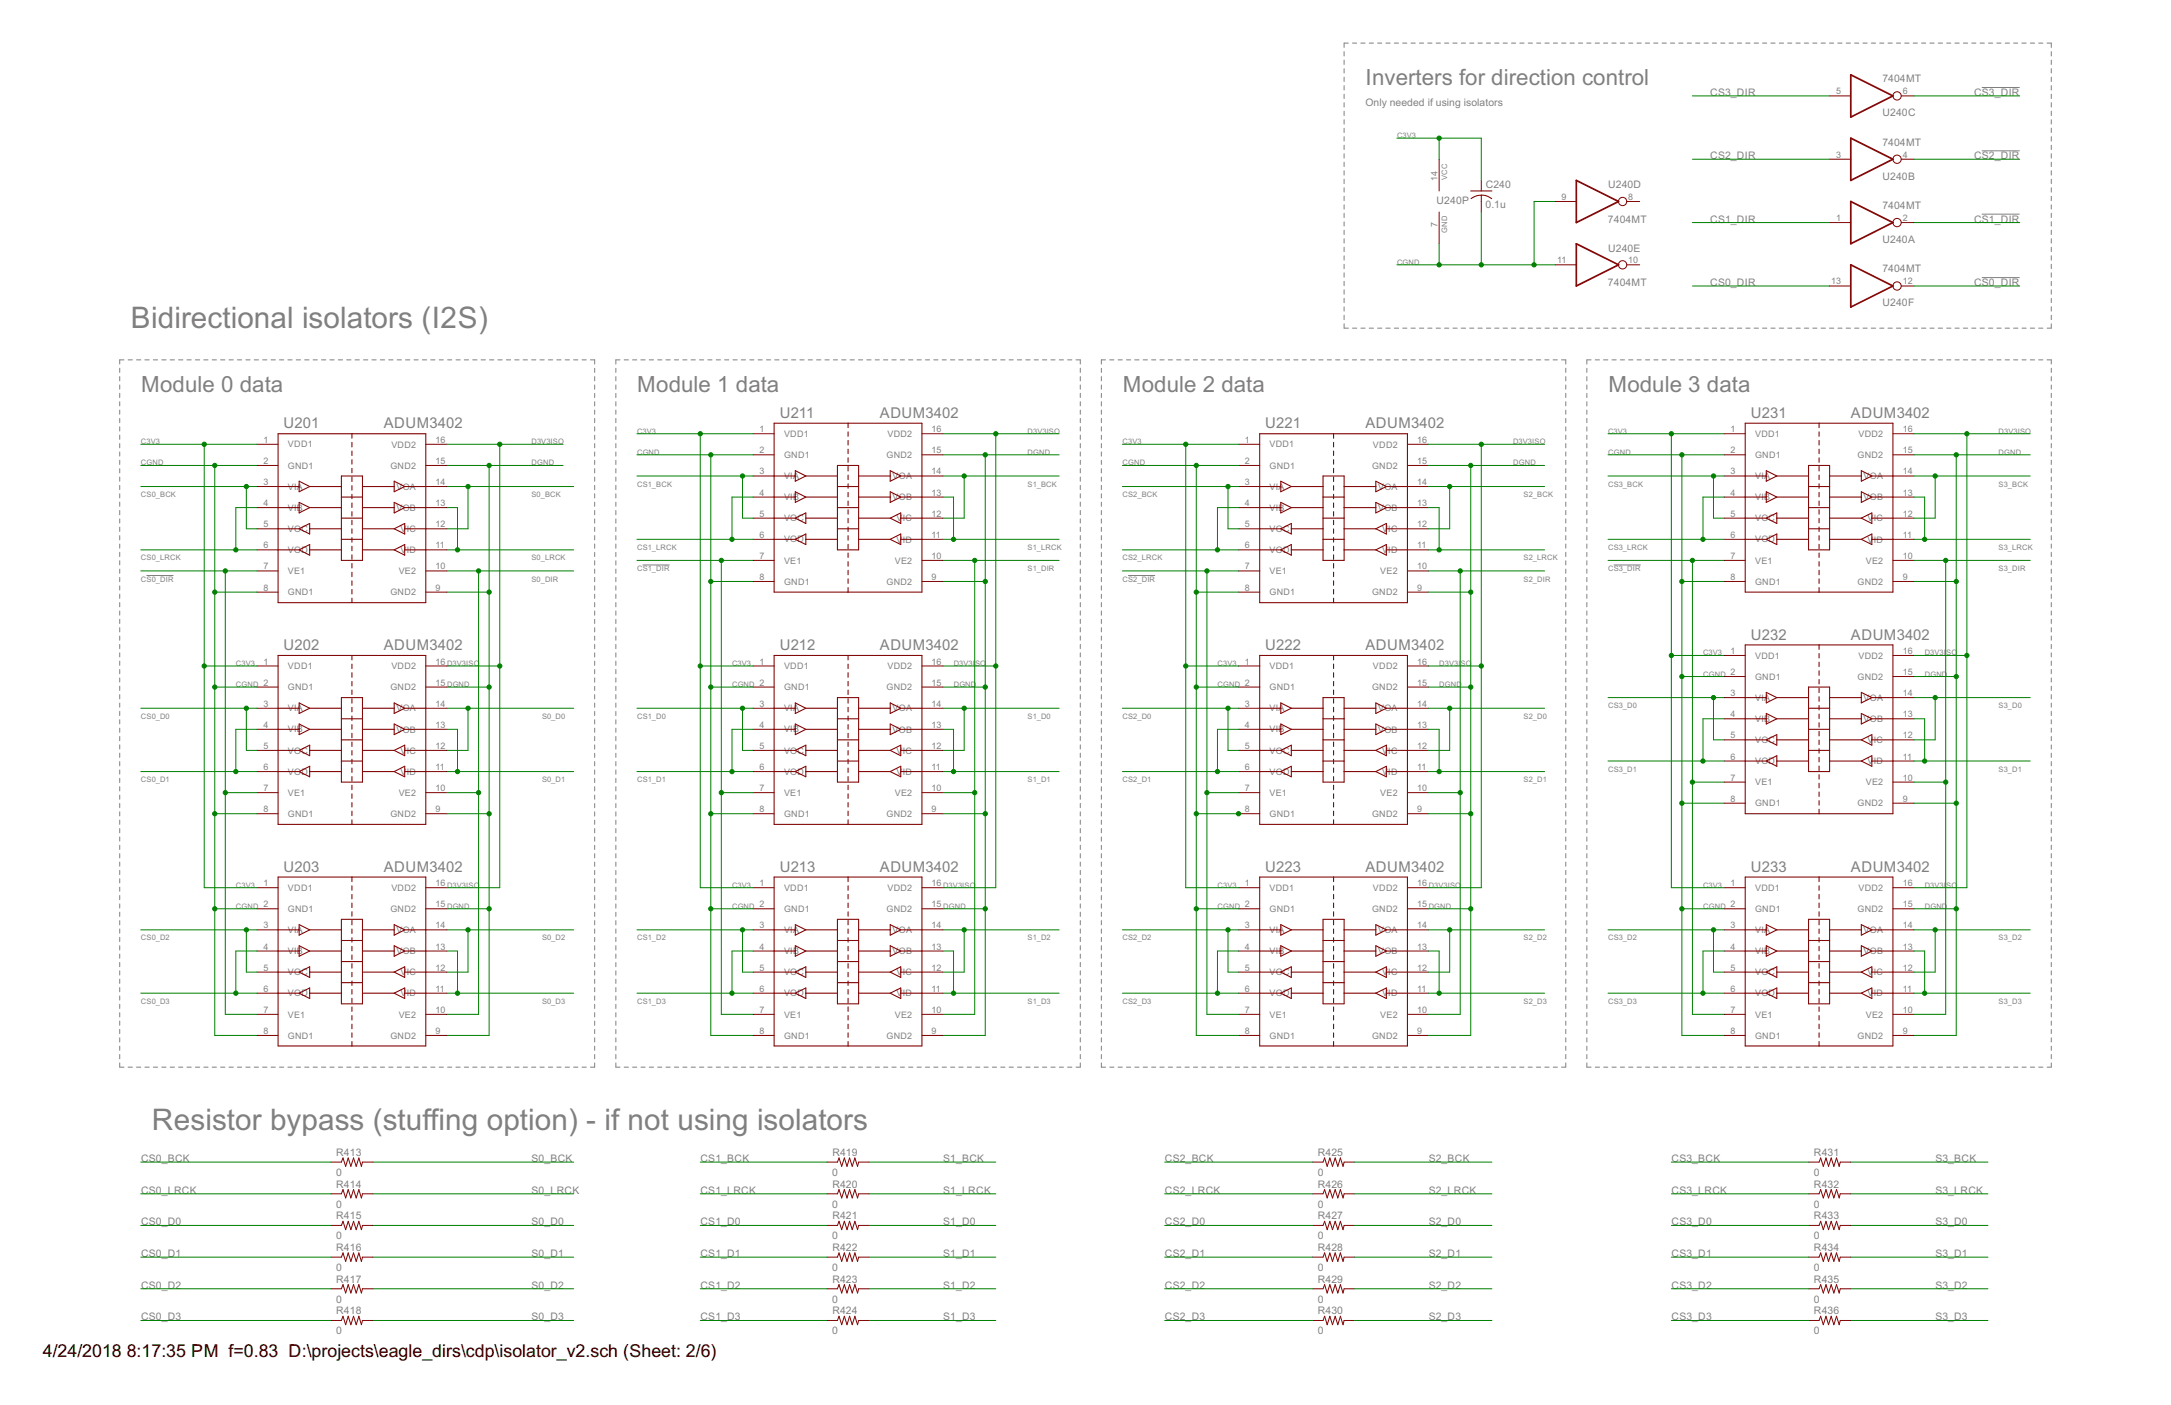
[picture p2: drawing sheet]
<svg xmlns="http://www.w3.org/2000/svg" width="432mm" height="279mm" viewBox="0 0 432 279" stroke-linecap="round" stroke-linejoin="round" font-family="sans-serif">
<defs><g id="words">
<g font-size="6.6" fill="#808080">
<text x="26" y="65.3">Bidirectional isolators (I2S)</text>
<text x="30.2" y="224.8">Resistor bypass (stuffing option) - if not using isolators</text>
</g>
<g font-size="5" fill="#808080">
<text x="271.6" y="17">Inverters for direction control</text>
<text x="28.1" y="77.9">Module 0 data</text>
<text x="126.8" y="77.9">Module 1 data</text>
<text x="223.3" y="77.9">Module 2 data</text>
<text x="319.9" y="77.9">Module 3 data</text>
</g>
<g font-size="4">
<text x="8.5" y="269.9">4/24/2018</text>
<text x="25.2" y="269.9">8:17:35 PM f=0.83 D:\projects\eagle_dirs\cdp\isolator_v2.sch (Sheet: 2/6)</text>
</g>
<g font-size="3.3" fill="#808080">
<text x="155.1" y="83.1">U211</text>
<text x="175" y="83.1">ADUM3402</text>
<text x="348.2" y="83.1">U231</text>
<text x="368.2" y="83.1">ADUM3402</text>
<text x="56.4" y="85.2">U201</text>
<text x="76.3" y="85.2">ADUM3402</text>
<text x="251.6" y="85.2">U221</text>
<text x="271.6" y="85.2">ADUM3402</text>
<text x="56.4" y="129.3">U202</text>
<text x="76.3" y="129.3">ADUM3402</text>
<text x="155.1" y="129.3">U212</text>
<text x="175" y="129.3">ADUM3402</text>
<text x="251.6" y="129.3">U222</text>
<text x="271.6" y="129.3">ADUM3402</text>
<text x="348.2" y="127.2">U232</text>
<text x="368.2" y="127.2">ADUM3402</text>
<text x="56.4" y="173.4">U203</text>
<text x="76.3" y="173.4">ADUM3402</text>
<text x="155.1" y="173.4">U213</text>
<text x="175" y="173.4">ADUM3402</text>
<text x="251.6" y="173.4">U223</text>
<text x="271.6" y="173.4">ADUM3402</text>
<text x="348.2" y="173.4">U233</text>
<text x="368.2" y="173.4">ADUM3402</text>
</g>
<g font-size="2.3" fill="#808080">
<text x="374.4" y="16.3">7404MT</text>
<text x="271.6" y="21.2">Only needed if using isolators</text>
<text x="340.1" y="19.1">CS3_DIR</text>
<text x="374.4" y="23.2">U240C</text>
<text x="392.6" y="19.1">CS3_DIR</text>
<text x="374.4" y="28.9">7404MT</text>
<text x="340.1" y="31.7">CS2_DIR</text>
<text x="374.4" y="35.8">U240B</text>
<text x="392.6" y="31.7">CS2_DIR</text>
<text x="285.7" y="40.6">U240P</text>
<text x="295.5" y="41.4">0.1u</text>
<text x="295.5" y="37.4">C240</text>
<text x="319.9" y="37.4">U240D</text>
<text x="374.4" y="41.5">7404MT</text>
<text x="319.8" y="44.3">7404MT</text>
<text x="340.1" y="44.3">CS1_DIR</text>
<text x="392.6" y="44.3">CS1_DIR</text>
<text x="319.9" y="50">U240E</text>
<text x="374.4" y="48.4">U240A</text>
<text x="319.8" y="56.9">7404MT</text>
<text x="340.1" y="56.9">CS0_DIR</text>
<text x="374.4" y="54.1">7404MT</text>
<text x="392.6" y="56.9">CS0_DIR</text>
<text x="374.4" y="60.9">U240F</text>
<text x="28" y="231.1">CS0_BCK</text>
<text x="66.9" y="233.8">0</text>
<text x="66.9" y="229.9">R413</text>
<text x="105.7" y="231.1">S0_BCK</text>
<text x="139.3" y="231.1">CS1_BCK</text>
<text x="165.5" y="233.8">0</text>
<text x="165.6" y="229.9">R419</text>
<text x="187.6" y="231.1">S1_BCK</text>
<text x="231.7" y="231.1">CS2_BCK</text>
<text x="262.1" y="233.8">0</text>
<text x="262.1" y="229.9">R425</text>
<text x="284.2" y="231.1">S2_BCK</text>
<text x="332.5" y="231.1">CS3_BCK</text>
<text x="360.8" y="233.8">0</text>
<text x="360.8" y="229.9">R431</text>
<text x="384.9" y="231.1">S3_BCK</text>
<text x="28" y="237.4">CS0_LRCK</text>
<text x="66.9" y="236.2">R414</text>
<text x="105.7" y="237.4">S0_LRCK</text>
<text x="139.3" y="237.4">CS1_LRCK</text>
<text x="165.6" y="236.2">R420</text>
<text x="187.6" y="237.4">S1_LRCK</text>
<text x="231.7" y="237.4">CS2_LRCK</text>
<text x="262.1" y="236.2">R426</text>
<text x="284.2" y="237.4">S2_LRCK</text>
<text x="332.5" y="237.4">CS3_LRCK</text>
<text x="360.8" y="236.2">R432</text>
<text x="384.9" y="237.4">S3_LRCK</text>
<text x="28" y="243.7">CS0_D0</text>
<text x="66.9" y="240.1">0</text>
<text x="66.9" y="242.5">R415</text>
<text x="105.7" y="243.7">S0_D0</text>
<text x="139.3" y="243.7">CS1_D0</text>
<text x="165.5" y="240.1">0</text>
<text x="165.6" y="242.5">R421</text>
<text x="187.6" y="243.7">S1_D0</text>
<text x="231.7" y="243.7">CS2_D0</text>
<text x="262.1" y="240.1">0</text>
<text x="262.1" y="242.5">R427</text>
<text x="284.2" y="243.7">S2_D0</text>
<text x="332.5" y="243.7">CS3_D0</text>
<text x="360.8" y="240.1">0</text>
<text x="360.8" y="242.5">R433</text>
<text x="384.9" y="243.7">S3_D0</text>
<text x="28" y="250">CS0_D1</text>
<text x="66.9" y="246.4">0</text>
<text x="66.9" y="248.8">R416</text>
<text x="105.7" y="250">S0_D1</text>
<text x="139.3" y="250">CS1_D1</text>
<text x="165.5" y="246.4">0</text>
<text x="165.6" y="248.8">R422</text>
<text x="187.6" y="250">S1_D1</text>
<text x="231.7" y="250">CS2_D1</text>
<text x="262.1" y="246.4">0</text>
<text x="262.1" y="248.8">R428</text>
<text x="284.2" y="250">S2_D1</text>
<text x="332.5" y="250">CS3_D1</text>
<text x="360.8" y="246.4">0</text>
<text x="360.8" y="248.8">R434</text>
<text x="384.9" y="250">S3_D1</text>
<text x="28" y="256.3">CS0_D2</text>
<text x="66.9" y="252.7">0</text>
<text x="66.9" y="255.1">R417</text>
<text x="105.7" y="256.3">S0_D2</text>
<text x="139.3" y="256.3">CS1_D2</text>
<text x="165.5" y="252.7">0</text>
<text x="165.6" y="255.1">R423</text>
<text x="187.6" y="256.3">S1_D2</text>
<text x="231.7" y="256.3">CS2_D2</text>
<text x="262.1" y="252.7">0</text>
<text x="262.1" y="255.1">R429</text>
<text x="284.2" y="256.3">S2_D2</text>
<text x="332.5" y="256.3">CS3_D2</text>
<text x="360.8" y="252.7">0</text>
<text x="360.8" y="255.1">R435</text>
<text x="384.9" y="256.3">S3_D2</text>
<text x="28" y="262.6">CS0_D3</text>
<text x="66.9" y="259">0</text>
<text x="66.9" y="261.4">R418</text>
<text x="105.7" y="262.6">S0_D3</text>
<text x="139.3" y="262.6">CS1_D3</text>
<text x="165.5" y="259">0</text>
<text x="165.6" y="261.4">R424</text>
<text x="187.6" y="262.6">S1_D3</text>
<text x="231.7" y="262.6">CS2_D3</text>
<text x="262.1" y="259">0</text>
<text x="262.1" y="261.4">R430</text>
<text x="284.2" y="262.6">S2_D3</text>
<text x="332.5" y="262.6">CS3_D3</text>
<text x="360.8" y="259">0</text>
<text x="360.8" y="261.4">R436</text>
<text x="384.9" y="262.6">S3_D3</text>
<text x="66.9" y="265.3">0</text>
<text x="165.5" y="265.3">0</text>
<text x="262.1" y="265.3">0</text>
<text x="360.8" y="265.3">0</text>
</g>
<g font-size="2" fill="#808080">
<text x="365.2" y="18.8">5</text>
<text x="378.4" y="18.8">6</text>
<text x="365.2" y="31.4">3</text>
<text x="378.4" y="31.4">4</text>
<text x="285.9" y="36" transform="rotate(-90 285.9 36)">14</text>
<text x="310.6" y="39.8">9</text>
<text x="323.8" y="39.8">8</text>
<text x="285.9" y="45.1" transform="rotate(-90 285.9 45.1)">7</text>
<text x="365.2" y="44">1</text>
<text x="378.4" y="44">2</text>
<text x="309.7" y="52.4">11</text>
<text x="323.8" y="52.4">10</text>
<text x="364.2" y="56.6">13</text>
<text x="378.4" y="56.6">12</text>
<text x="52.4" y="88.1">1</text>
<text x="57.3" y="89">VDD1</text>
<text x="77.8" y="89">VDD2</text>
<text x="86.6" y="88.1">16</text>
<text x="151" y="86">1</text>
<text x="155.9" y="86.9">VDD1</text>
<text x="176.5" y="86.9">VDD2</text>
<text x="185.3" y="86">16</text>
<text x="247.6" y="88.1">1</text>
<text x="252.5" y="89">VDD1</text>
<text x="273.1" y="89">VDD2</text>
<text x="281.9" y="88.1">16</text>
<text x="344.2" y="86">1</text>
<text x="349.1" y="86.9">VDD1</text>
<text x="369.6" y="86.9">VDD2</text>
<text x="378.4" y="86">16</text>
<text x="52.4" y="92.3">2</text>
<text x="57.3" y="93.2">GND1</text>
<text x="77.7" y="93.2">GND2</text>
<text x="86.6" y="92.3">15</text>
<text x="151" y="94.4">3</text>
<text x="151" y="90.2">2</text>
<text x="155.9" y="95.3">VIA</text>
<text x="155.9" y="91.1">GND1</text>
<text x="176.3" y="91.1">GND2</text>
<text x="177.5" y="95.3">VOA</text>
<text x="185.3" y="94.4">14</text>
<text x="185.3" y="90.2">15</text>
<text x="247.6" y="92.3">2</text>
<text x="252.5" y="93.2">GND1</text>
<text x="272.9" y="93.2">GND2</text>
<text x="281.9" y="92.3">15</text>
<text x="344.2" y="94.4">3</text>
<text x="344.2" y="90.2">2</text>
<text x="349.1" y="95.3">VIA</text>
<text x="349.1" y="91.1">GND1</text>
<text x="369.5" y="91.1">GND2</text>
<text x="370.7" y="95.3">VOA</text>
<text x="378.4" y="94.4">14</text>
<text x="378.4" y="90.2">15</text>
<text x="52.4" y="100.7">4</text>
<text x="52.4" y="96.5">3</text>
<text x="57.3" y="101.6">VIB</text>
<text x="57.3" y="97.4">VIA</text>
<text x="78.9" y="101.6">VOB</text>
<text x="78.9" y="97.4">VOA</text>
<text x="86.6" y="100.7">13</text>
<text x="86.6" y="96.5">14</text>
<text x="151" y="98.6">4</text>
<text x="155.9" y="99.5">VIB</text>
<text x="177.5" y="99.5">VOB</text>
<text x="185.3" y="98.6">13</text>
<text x="247.6" y="100.7">4</text>
<text x="247.6" y="96.5">3</text>
<text x="252.5" y="101.6">VIB</text>
<text x="252.5" y="97.4">VIA</text>
<text x="274.1" y="101.6">VOB</text>
<text x="274.1" y="97.4">VOA</text>
<text x="281.9" y="100.7">13</text>
<text x="281.9" y="96.5">14</text>
<text x="344.2" y="98.6">4</text>
<text x="349.1" y="99.5">VIB</text>
<text x="370.7" y="99.5">VOB</text>
<text x="378.4" y="98.6">13</text>
<text x="52.4" y="104.9">5</text>
<text x="57.3" y="105.8">VOC</text>
<text x="79.6" y="105.8">VIC</text>
<text x="86.6" y="104.9">12</text>
<text x="151" y="102.8">5</text>
<text x="151" y="107">6</text>
<text x="155.9" y="103.7">VOC</text>
<text x="155.9" y="107.9">VOD</text>
<text x="178.3" y="107.9">VID</text>
<text x="178.3" y="103.7">VIC</text>
<text x="185.3" y="107">11</text>
<text x="185.3" y="102.8">12</text>
<text x="247.6" y="104.9">5</text>
<text x="252.5" y="105.8">VOC</text>
<text x="274.9" y="105.8">VIC</text>
<text x="281.9" y="104.9">12</text>
<text x="344.2" y="102.8">5</text>
<text x="344.2" y="107">6</text>
<text x="349.1" y="103.7">VOC</text>
<text x="349.1" y="107.9">VOD</text>
<text x="371.4" y="107.9">VID</text>
<text x="371.4" y="103.7">VIC</text>
<text x="378.4" y="107">11</text>
<text x="378.4" y="102.8">12</text>
<text x="52.4" y="109.1">6</text>
<text x="52.4" y="113.3">7</text>
<text x="57.3" y="110">VOD</text>
<text x="79.6" y="110">VID</text>
<text x="86.6" y="113.3">10</text>
<text x="86.6" y="109.1">11</text>
<text x="151" y="111.2">7</text>
<text x="155.9" y="112.1">VE1</text>
<text x="178" y="112.1">VE2</text>
<text x="185.3" y="111.2">10</text>
<text x="247.6" y="109.1">6</text>
<text x="247.6" y="113.3">7</text>
<text x="252.5" y="110">VOD</text>
<text x="274.9" y="110">VID</text>
<text x="281.9" y="113.3">10</text>
<text x="281.9" y="109.1">11</text>
<text x="344.2" y="111.2">7</text>
<text x="349.1" y="112.1">VE1</text>
<text x="371.1" y="112.1">VE2</text>
<text x="378.4" y="111.2">10</text>
<text x="52.4" y="117.4">8</text>
<text x="57.3" y="114.2">VE1</text>
<text x="57.3" y="118.4">GND1</text>
<text x="77.7" y="118.4">GND2</text>
<text x="79.3" y="114.2">VE2</text>
<text x="86.6" y="117.4">9</text>
<text x="151" y="115.3">8</text>
<text x="155.9" y="116.3">GND1</text>
<text x="176.3" y="116.3">GND2</text>
<text x="185.3" y="115.3">9</text>
<text x="247.6" y="117.4">8</text>
<text x="252.5" y="114.2">VE1</text>
<text x="252.5" y="118.4">GND1</text>
<text x="272.9" y="118.4">GND2</text>
<text x="274.5" y="114.2">VE2</text>
<text x="281.9" y="117.4">9</text>
<text x="344.2" y="115.3">8</text>
<text x="349.1" y="116.3">GND1</text>
<text x="369.5" y="116.3">GND2</text>
<text x="378.4" y="115.3">9</text>
<text x="344.2" y="130">1</text>
<text x="349.1" y="131">VDD1</text>
<text x="369.6" y="131">VDD2</text>
<text x="378.4" y="130">16</text>
<text x="52.4" y="136.3">2</text>
<text x="52.4" y="132.1">1</text>
<text x="57.3" y="137.3">GND1</text>
<text x="57.3" y="133.1">VDD1</text>
<text x="77.7" y="137.3">GND2</text>
<text x="77.8" y="133.1">VDD2</text>
<text x="86.6" y="136.3">15</text>
<text x="86.6" y="132.1">16</text>
<text x="151" y="136.3">2</text>
<text x="151" y="132.1">1</text>
<text x="155.9" y="137.3">GND1</text>
<text x="155.9" y="133.1">VDD1</text>
<text x="176.3" y="137.3">GND2</text>
<text x="176.5" y="133.1">VDD2</text>
<text x="185.3" y="136.3">15</text>
<text x="185.3" y="132.1">16</text>
<text x="247.6" y="136.3">2</text>
<text x="247.6" y="132.1">1</text>
<text x="252.5" y="137.3">GND1</text>
<text x="252.5" y="133.1">VDD1</text>
<text x="272.9" y="137.3">GND2</text>
<text x="273.1" y="133.1">VDD2</text>
<text x="281.9" y="136.3">15</text>
<text x="281.9" y="132.1">16</text>
<text x="344.2" y="134.2">2</text>
<text x="349.1" y="135.2">GND1</text>
<text x="369.5" y="135.2">GND2</text>
<text x="378.4" y="134.2">15</text>
<text x="52.4" y="140.5">3</text>
<text x="57.3" y="141.5">VIA</text>
<text x="78.9" y="141.5">VOA</text>
<text x="86.6" y="140.5">14</text>
<text x="151" y="140.5">3</text>
<text x="155.9" y="141.5">VIA</text>
<text x="177.5" y="141.5">VOA</text>
<text x="185.3" y="140.5">14</text>
<text x="247.6" y="140.5">3</text>
<text x="252.5" y="141.5">VIA</text>
<text x="274.1" y="141.5">VOA</text>
<text x="281.9" y="140.5">14</text>
<text x="344.2" y="142.6">4</text>
<text x="344.2" y="138.4">3</text>
<text x="349.1" y="143.6">VIB</text>
<text x="349.1" y="139.4">VIA</text>
<text x="370.7" y="143.6">VOB</text>
<text x="370.7" y="139.4">VOA</text>
<text x="378.4" y="142.6">13</text>
<text x="378.4" y="138.4">14</text>
<text x="52.4" y="148.9">5</text>
<text x="52.4" y="144.7">4</text>
<text x="57.3" y="149.9">VOC</text>
<text x="57.3" y="145.7">VIB</text>
<text x="78.9" y="145.7">VOB</text>
<text x="79.6" y="149.9">VIC</text>
<text x="86.6" y="148.9">12</text>
<text x="86.6" y="144.7">13</text>
<text x="151" y="148.9">5</text>
<text x="151" y="144.7">4</text>
<text x="155.9" y="149.9">VOC</text>
<text x="155.9" y="145.7">VIB</text>
<text x="177.5" y="145.7">VOB</text>
<text x="178.3" y="149.9">VIC</text>
<text x="185.3" y="148.9">12</text>
<text x="185.3" y="144.7">13</text>
<text x="247.6" y="148.9">5</text>
<text x="247.6" y="144.7">4</text>
<text x="252.5" y="149.9">VOC</text>
<text x="252.5" y="145.7">VIB</text>
<text x="274.1" y="145.7">VOB</text>
<text x="274.9" y="149.9">VIC</text>
<text x="281.9" y="148.9">12</text>
<text x="281.9" y="144.7">13</text>
<text x="344.2" y="146.8">5</text>
<text x="349.1" y="147.8">VOC</text>
<text x="371.4" y="147.8">VIC</text>
<text x="378.4" y="146.8">12</text>
<text x="52.4" y="153.1">6</text>
<text x="57.3" y="154.1">VOD</text>
<text x="79.6" y="154.1">VID</text>
<text x="86.6" y="153.1">11</text>
<text x="151" y="153.1">6</text>
<text x="155.9" y="154.1">VOD</text>
<text x="178.3" y="154.1">VID</text>
<text x="185.3" y="153.1">11</text>
<text x="247.6" y="153.1">6</text>
<text x="252.5" y="154.1">VOD</text>
<text x="274.9" y="154.1">VID</text>
<text x="281.9" y="153.1">11</text>
<text x="344.2" y="151">6</text>
<text x="344.2" y="155.2">7</text>
<text x="349.1" y="152">VOD</text>
<text x="371.4" y="152">VID</text>
<text x="378.4" y="155.2">10</text>
<text x="378.4" y="151">11</text>
<text x="52.4" y="157.3">7</text>
<text x="52.4" y="161.5">8</text>
<text x="57.3" y="158.3">VE1</text>
<text x="79.3" y="158.3">VE2</text>
<text x="86.6" y="161.5">9</text>
<text x="86.6" y="157.3">10</text>
<text x="151" y="157.3">7</text>
<text x="151" y="161.5">8</text>
<text x="155.9" y="158.3">VE1</text>
<text x="178" y="158.3">VE2</text>
<text x="185.3" y="161.5">9</text>
<text x="185.3" y="157.3">10</text>
<text x="247.6" y="157.3">7</text>
<text x="247.6" y="161.5">8</text>
<text x="252.5" y="158.3">VE1</text>
<text x="274.5" y="158.3">VE2</text>
<text x="281.9" y="161.5">9</text>
<text x="281.9" y="157.3">10</text>
<text x="344.2" y="159.4">8</text>
<text x="349.1" y="156.2">VE1</text>
<text x="349.1" y="160.4">GND1</text>
<text x="369.5" y="160.4">GND2</text>
<text x="371.1" y="156.2">VE2</text>
<text x="378.4" y="159.4">9</text>
<text x="57.3" y="162.5">GND1</text>
<text x="77.7" y="162.5">GND2</text>
<text x="155.9" y="162.5">GND1</text>
<text x="176.3" y="162.5">GND2</text>
<text x="252.5" y="162.5">GND1</text>
<text x="272.9" y="162.5">GND2</text>
<text x="52.4" y="176.2">1</text>
<text x="57.3" y="177.2">VDD1</text>
<text x="77.8" y="177.2">VDD2</text>
<text x="86.6" y="176.2">16</text>
<text x="151" y="176.2">1</text>
<text x="155.9" y="177.2">VDD1</text>
<text x="176.5" y="177.2">VDD2</text>
<text x="185.3" y="176.2">16</text>
<text x="247.6" y="176.2">1</text>
<text x="252.5" y="177.2">VDD1</text>
<text x="273.1" y="177.2">VDD2</text>
<text x="281.9" y="176.2">16</text>
<text x="344.2" y="176.2">1</text>
<text x="349.1" y="177.2">VDD1</text>
<text x="369.6" y="177.2">VDD2</text>
<text x="378.4" y="176.2">16</text>
<text x="52.4" y="184.6">3</text>
<text x="52.4" y="180.4">2</text>
<text x="57.3" y="185.5">VIA</text>
<text x="57.3" y="181.4">GND1</text>
<text x="77.7" y="181.4">GND2</text>
<text x="78.9" y="185.6">VOA</text>
<text x="86.6" y="184.6">14</text>
<text x="86.6" y="180.4">15</text>
<text x="151" y="184.6">3</text>
<text x="151" y="180.4">2</text>
<text x="155.9" y="185.5">VIA</text>
<text x="155.9" y="181.4">GND1</text>
<text x="176.3" y="181.4">GND2</text>
<text x="177.5" y="185.6">VOA</text>
<text x="185.3" y="184.6">14</text>
<text x="185.3" y="180.4">15</text>
<text x="247.6" y="184.6">3</text>
<text x="247.6" y="180.4">2</text>
<text x="252.5" y="185.5">VIA</text>
<text x="252.5" y="181.4">GND1</text>
<text x="272.9" y="181.4">GND2</text>
<text x="274.1" y="185.6">VOA</text>
<text x="281.9" y="184.6">14</text>
<text x="281.9" y="180.4">15</text>
<text x="344.2" y="184.6">3</text>
<text x="344.2" y="180.4">2</text>
<text x="349.1" y="185.5">VIA</text>
<text x="349.1" y="181.4">GND1</text>
<text x="369.5" y="181.4">GND2</text>
<text x="370.7" y="185.6">VOA</text>
<text x="378.4" y="184.6">14</text>
<text x="378.4" y="180.4">15</text>
<text x="52.4" y="188.8">4</text>
<text x="57.3" y="189.7">VIB</text>
<text x="78.9" y="189.8">VOB</text>
<text x="86.6" y="188.8">13</text>
<text x="151" y="188.8">4</text>
<text x="155.9" y="189.7">VIB</text>
<text x="177.5" y="189.8">VOB</text>
<text x="185.3" y="188.8">13</text>
<text x="247.6" y="188.8">4</text>
<text x="252.5" y="189.7">VIB</text>
<text x="274.1" y="189.8">VOB</text>
<text x="281.9" y="188.8">13</text>
<text x="344.2" y="188.8">4</text>
<text x="349.1" y="189.7">VIB</text>
<text x="370.7" y="189.8">VOB</text>
<text x="378.4" y="188.8">13</text>
<text x="52.4" y="193">5</text>
<text x="52.4" y="197.2">6</text>
<text x="57.3" y="193.9">VOC</text>
<text x="79.6" y="194">VIC</text>
<text x="86.6" y="197.2">11</text>
<text x="86.6" y="193">12</text>
<text x="151" y="193">5</text>
<text x="151" y="197.2">6</text>
<text x="155.9" y="193.9">VOC</text>
<text x="178.3" y="194">VIC</text>
<text x="185.3" y="197.2">11</text>
<text x="185.3" y="193">12</text>
<text x="247.6" y="193">5</text>
<text x="247.6" y="197.2">6</text>
<text x="252.5" y="193.9">VOC</text>
<text x="274.9" y="194">VIC</text>
<text x="281.9" y="197.2">11</text>
<text x="281.9" y="193">12</text>
<text x="344.2" y="193">5</text>
<text x="344.2" y="197.2">6</text>
<text x="349.1" y="193.9">VOC</text>
<text x="371.4" y="194">VIC</text>
<text x="378.4" y="197.2">11</text>
<text x="378.4" y="193">12</text>
<text x="52.4" y="201.4">7</text>
<text x="57.3" y="198.1">VOD</text>
<text x="57.3" y="202.3">VE1</text>
<text x="79.3" y="202.4">VE2</text>
<text x="79.6" y="198.2">VID</text>
<text x="86.6" y="201.4">10</text>
<text x="151" y="201.4">7</text>
<text x="155.9" y="198.1">VOD</text>
<text x="155.9" y="202.3">VE1</text>
<text x="178" y="202.4">VE2</text>
<text x="178.3" y="198.2">VID</text>
<text x="185.3" y="201.4">10</text>
<text x="247.6" y="201.4">7</text>
<text x="252.5" y="198.1">VOD</text>
<text x="252.5" y="202.3">VE1</text>
<text x="274.5" y="202.4">VE2</text>
<text x="274.9" y="198.2">VID</text>
<text x="281.9" y="201.4">10</text>
<text x="344.2" y="201.4">7</text>
<text x="349.1" y="198.1">VOD</text>
<text x="349.1" y="202.3">VE1</text>
<text x="371.1" y="202.4">VE2</text>
<text x="371.4" y="198.2">VID</text>
<text x="378.4" y="201.4">10</text>
<text x="52.4" y="205.6">8</text>
<text x="57.3" y="206.5">GND1</text>
<text x="77.7" y="206.6">GND2</text>
<text x="86.6" y="205.6">9</text>
<text x="151" y="205.6">8</text>
<text x="155.9" y="206.5">GND1</text>
<text x="176.3" y="206.6">GND2</text>
<text x="185.3" y="205.6">9</text>
<text x="247.6" y="205.6">8</text>
<text x="252.5" y="206.5">GND1</text>
<text x="272.9" y="206.6">GND2</text>
<text x="281.9" y="205.6">9</text>
<text x="344.2" y="205.6">8</text>
<text x="349.1" y="206.5">GND1</text>
<text x="369.5" y="206.6">GND2</text>
<text x="378.4" y="205.6">9</text>
</g>
<g font-size="1.7" fill="#808080">
<text x="277.9" y="27.5">C3V3</text>
<text x="287.8" y="35.8" transform="rotate(-90 287.8 35.8)">VCC</text>
<text x="287.8" y="46.3" transform="rotate(-90 287.8 46.3)">GND</text>
<text x="277.9" y="52.7">CGND</text>
<text x="28" y="88.4">C3V3</text>
<text x="105.7" y="88.4">D3V3ISO</text>
<text x="126.7" y="86.3">C3V3</text>
<text x="204.4" y="86.3">D3V3ISO</text>
<text x="223.3" y="88.4">C3V3</text>
<text x="301" y="88.4">D3V3ISO</text>
<text x="319.8" y="86.3">C3V3</text>
<text x="397.5" y="86.3">D3V3ISO</text>
<text x="28" y="92.6">CGND</text>
<text x="105.7" y="92.6">DGND</text>
<text x="126.7" y="90.5">CGND</text>
<text x="204.4" y="90.5">DGND</text>
<text x="223.3" y="92.6">CGND</text>
<text x="301" y="92.6">DGND</text>
<text x="319.8" y="90.5">CGND</text>
<text x="397.5" y="90.5">DGND</text>
<text x="28" y="98.8">CS0_BCK</text>
<text x="105.7" y="98.8">S0_BCK</text>
<text x="126.7" y="96.8">CS1_BCK</text>
<text x="204.4" y="96.8">S1_BCK</text>
<text x="223.3" y="98.8">CS2_BCK</text>
<text x="303" y="98.8">S2_BCK</text>
<text x="319.8" y="96.8">CS3_BCK</text>
<text x="397.5" y="96.8">S3_BCK</text>
<text x="28" y="111.4">CS0_LRCK</text>
<text x="105.7" y="111.4">S0_LRCK</text>
<text x="126.7" y="109.3">CS1_LRCK</text>
<text x="126.7" y="113.5">CS1_DIR</text>
<text x="204.4" y="113.5">S1_DIR</text>
<text x="204.4" y="109.3">S1_LRCK</text>
<text x="223.3" y="111.4">CS2_LRCK</text>
<text x="303" y="111.4">S2_LRCK</text>
<text x="319.8" y="109.3">CS3_LRCK</text>
<text x="319.8" y="113.5">CS3_DIR</text>
<text x="397.5" y="113.5">S3_DIR</text>
<text x="397.5" y="109.3">S3_LRCK</text>
<text x="28" y="115.6">CS0_DIR</text>
<text x="105.7" y="115.6">S0_DIR</text>
<text x="223.3" y="115.6">CS2_DIR</text>
<text x="303" y="115.6">S2_DIR</text>
<text x="338.7" y="130.3">C3V3</text>
<text x="382.8" y="130.3">D3V3I</text>
<text x="387.1" y="130.3">SO</text>
<text x="46.9" y="132.4">C3V3</text>
<text x="46.9" y="136.6">CGND</text>
<text x="88.9" y="136.6">DGND</text>
<text x="88.9" y="132.4">D3V3ISO</text>
<text x="145.6" y="132.4">C3V3</text>
<text x="145.6" y="136.6">CGND</text>
<text x="189.7" y="136.6">DGND</text>
<text x="189.7" y="132.4">D3V3I</text>
<text x="193.9" y="132.4">SO</text>
<text x="242.2" y="132.4">C3V3</text>
<text x="242.2" y="136.6">CGND</text>
<text x="286.3" y="136.6">DGND</text>
<text x="286.3" y="132.4">D3V3I</text>
<text x="290.5" y="132.4">SO</text>
<text x="338.7" y="134.5">CGND</text>
<text x="382.8" y="134.5">DGND</text>
<text x="28" y="142.9">CS0_D0</text>
<text x="107.8" y="142.9">S0_D0</text>
<text x="126.7" y="142.9">CS1_D0</text>
<text x="204.4" y="142.9">S1_D0</text>
<text x="223.3" y="142.9">CS2_D0</text>
<text x="303" y="142.9">S2_D0</text>
<text x="319.8" y="140.8">CS3_D0</text>
<text x="397.5" y="140.8">S3_D0</text>
<text x="28" y="155.5">CS0_D1</text>
<text x="107.8" y="155.5">S0_D1</text>
<text x="126.7" y="155.5">CS1_D1</text>
<text x="204.4" y="155.5">S1_D1</text>
<text x="223.3" y="155.5">CS2_D1</text>
<text x="303" y="155.5">S2_D1</text>
<text x="319.8" y="153.4">CS3_D1</text>
<text x="397.5" y="153.4">S3_D1</text>
<text x="46.9" y="176.5">C3V3</text>
<text x="88.9" y="176.5">D3V3ISO</text>
<text x="145.6" y="176.5">C3V3</text>
<text x="187.6" y="176.5">D3V3ISO</text>
<text x="242.2" y="176.5">C3V3</text>
<text x="284.2" y="176.5">D3V3ISO</text>
<text x="338.7" y="176.5">C3V3</text>
<text x="382.8" y="176.5">D3V3I</text>
<text x="387.1" y="176.5">SO</text>
<text x="46.9" y="180.7">CGND</text>
<text x="88.9" y="180.7">DGND</text>
<text x="145.6" y="180.7">CGND</text>
<text x="187.6" y="180.7">DGND</text>
<text x="242.2" y="180.7">CGND</text>
<text x="284.2" y="180.7">DGND</text>
<text x="338.7" y="180.7">CGND</text>
<text x="382.8" y="180.7">DGND</text>
<text x="28" y="187">CS0_D2</text>
<text x="107.8" y="187">S0_D2</text>
<text x="126.7" y="187">CS1_D2</text>
<text x="204.4" y="187">S1_D2</text>
<text x="223.3" y="187">CS2_D2</text>
<text x="303" y="187">S2_D2</text>
<text x="319.8" y="187">CS3_D2</text>
<text x="397.5" y="187">S3_D2</text>
<text x="28" y="199.6">CS0_D3</text>
<text x="107.8" y="199.6">S0_D3</text>
<text x="126.7" y="199.6">CS1_D3</text>
<text x="204.4" y="199.6">S1_D3</text>
<text x="223.3" y="199.6">CS2_D3</text>
<text x="303" y="199.6">S2_D3</text>
<text x="319.8" y="199.6">CS3_D3</text>
<text x="397.5" y="199.6">S3_D3</text>
</g>
</g></defs>
<g fill="#808080" stroke="#808080" stroke-width=".2">
<path d="M23.8 212.2h.9z"/>
<path d="M25.5 212.2h.8z"/>
<path d="M27.2 212.2h.8z"/>
<path d="M28.8 212.2h.9z"/>
<path d="M30.5 212.2h.8z"/>
<path d="M32.2 212.2h.8z"/>
<path d="M33.8 212.2h.9z"/>
<path d="M35.5 212.2h.9z"/>
<path d="M37.2 212.2h.8z"/>
<path d="M38.9 212.2h.8z"/>
<path d="M40.5 212.2h.9z"/>
<path d="M42.2 212.2h.9z"/>
<path d="M43.9 212.2h.8z"/>
<path d="M45.6 212.2h.8z"/>
<path d="M47.2 212.2h.9z"/>
<path d="M48.9 212.2h.8z"/>
<path d="M50.6 212.2h.8z"/>
<path d="M52.2 212.2h.9z"/>
<path d="M53.9 212.2h.9z"/>
<path d="M55.6 212.2h.8z"/>
<path d="M57.3 212.2h.8z"/>
<path d="M58.9 212.2h.9z"/>
<path d="M60.6 212.2h.8z"/>
<path d="M62.3 212.2h.8z"/>
<path d="M63.9 212.2h.9z"/>
<path d="M65.6 212.2h.9z"/>
<path d="M67.3 212.2h.8z"/>
<path d="M69 212.2h.8z"/>
<path d="M70.6 212.2h.9z"/>
<path d="M72.3 212.2h.9z"/>
<path d="M74 212.2h.8z"/>
<path d="M75.6 212.2h.9z"/>
<path d="M77.3 212.2h.9z"/>
<path d="M79 212.2h.8z"/>
<path d="M80.7 212.2h.8z"/>
<path d="M82.3 212.2h.9z"/>
<path d="M84 212.2h.8z"/>
<path d="M85.7 212.2h.8z"/>
<path d="M87.4 212.2h.8z"/>
<path d="M89 212.2h.9z"/>
<path d="M90.7 212.2h.8z"/>
<path d="M92.4 212.2h.8z"/>
<path d="M94 212.2h.9z"/>
<path d="M95.7 212.2h.8z"/>
<path d="M97.4 212.2h.8z"/>
<path d="M99 212.2h.9z"/>
<path d="M100.7 212.2h.9z"/>
<path d="M102.4 212.2h.8z"/>
<path d="M104.1 212.2h.8z"/>
<path d="M105.7 212.2h.9z"/>
<path d="M107.4 212.2h.8z"/>
<path d="M109.1 212.2h.8z"/>
<path d="M110.7 212.2h.9z"/>
<path d="M112.4 212.2h.9z"/>
<path d="M114.1 212.2h.8z"/>
<path d="M115.8 212.2h.8z"/>
<path d="M117.4 212.2h.9z"/>
<path d="M118.3 211.4v.8z"/>
<path d="M118.3 209.7v.8z"/>
<path d="M118.3 208v.9z"/>
<path d="M118.3 206.4v.8z"/>
<path d="M118.3 204.7v.8z"/>
<path d="M118.3 203.1v.8z"/>
<path d="M118.3 201.4v.8z"/>
<path d="M118.3 199.7v.9z"/>
<path d="M118.3 198.1v.8z"/>
<path d="M118.3 196.4v.8z"/>
<path d="M118.3 194.7v.9z"/>
<path d="M118.3 193.1v.8z"/>
<path d="M118.3 191.4v.8z"/>
<path d="M118.3 189.7v.9z"/>
<path d="M118.3 188.1v.8z"/>
<path d="M118.3 186.4v.8z"/>
<path d="M118.3 184.7v.9z"/>
<path d="M118.3 183.1v.8z"/>
<path d="M118.3 181.4v.8z"/>
<path d="M118.3 179.7v.9z"/>
<path d="M118.3 178.1v.8z"/>
<path d="M118.3 176.4v.8z"/>
<path d="M118.3 174.8v.8z"/>
<path d="M118.3 173.1v.8z"/>
<path d="M118.3 171.4v.9z"/>
<path d="M118.3 169.8v.8z"/>
<path d="M118.3 168.1v.8z"/>
<path d="M118.3 166.4v.9z"/>
<path d="M118.3 164.8v.8z"/>
<path d="M118.3 163.1v.8z"/>
<path d="M118.3 161.4v.9z"/>
<path d="M118.3 159.8v.8z"/>
<path d="M118.3 158.1v.8z"/>
<path d="M118.3 156.4v.9z"/>
<path d="M118.3 154.8v.8z"/>
<path d="M118.3 153.1v.9z"/>
<path d="M118.3 151.4v.9z"/>
<path d="M118.3 149.8v.8z"/>
<path d="M118.3 148.1v.9z"/>
<path d="M118.3 146.5v.8z"/>
<path d="M118.3 144.8v.8z"/>
<path d="M118.3 143.1v.9z"/>
<path d="M118.3 141.5v.8z"/>
<path d="M118.3 139.8v.9z"/>
<path d="M118.3 138.1v.9z"/>
<path d="M118.3 136.5v.8z"/>
<path d="M118.3 134.8v.9z"/>
<path d="M118.3 133.1v.9z"/>
<path d="M118.3 131.5v.8z"/>
<path d="M118.3 129.8v.9z"/>
<path d="M118.3 128.1v.9z"/>
<path d="M118.3 126.5v.8z"/>
<path d="M118.3 124.8v.9z"/>
<path d="M118.3 123.2v.8z"/>
<path d="M118.3 121.5v.8z"/>
<path d="M118.3 119.8v.9z"/>
<path d="M118.3 118.2v.8z"/>
<path d="M118.3 116.5v.8z"/>
<path d="M118.3 114.8v.9z"/>
<path d="M118.3 113.2v.8z"/>
<path d="M118.3 111.5v.9z"/>
<path d="M118.3 109.9v.8z"/>
<path d="M118.3 108.2v.8z"/>
<path d="M118.3 106.5v.9z"/>
<path d="M118.3 104.9v.8z"/>
<path d="M118.3 103.2v.8z"/>
<path d="M118.3 101.5v.9z"/>
<path d="M118.3 99.9v.8z"/>
<path d="M118.3 98.2v.8z"/>
<path d="M118.3 96.5v.9z"/>
<path d="M118.3 94.9v.8z"/>
<path d="M118.3 93.2v.8z"/>
<path d="M118.3 91.5v.9z"/>
<path d="M118.3 89.9v.8z"/>
<path d="M118.3 88.2v.8z"/>
<path d="M118.3 86.6v.8z"/>
<path d="M118.3 84.9v.8z"/>
<path d="M118.3 83.2v.9z"/>
<path d="M118.3 81.6v.8z"/>
<path d="M118.3 79.9v.8z"/>
<path d="M118.3 78.2v.9z"/>
<path d="M118.3 76.6v.8z"/>
<path d="M118.3 74.9v.8z"/>
<path d="M118.3 73.2v.9z"/>
<path d="M118.3 71.6v.8z"/>
<path d="M117.4 71.6h.9z"/>
<path d="M115.8 71.6h.8z"/>
<path d="M114.1 71.6h.8z"/>
<path d="M112.4 71.6h.9z"/>
<path d="M110.7 71.6h.9z"/>
<path d="M109.1 71.6h.8z"/>
<path d="M107.4 71.6h.8z"/>
<path d="M105.7 71.6h.9z"/>
<path d="M104.1 71.6h.8z"/>
<path d="M102.4 71.6h.8z"/>
<path d="M100.7 71.6h.9z"/>
<path d="M99 71.6h.9z"/>
<path d="M97.4 71.6h.8z"/>
<path d="M95.7 71.6h.8z"/>
<path d="M94 71.6h.9z"/>
<path d="M92.4 71.6h.8z"/>
<path d="M90.7 71.6h.8z"/>
<path d="M89 71.6h.9z"/>
<path d="M87.4 71.6h.8z"/>
<path d="M85.7 71.6h.8z"/>
<path d="M84 71.6h.9z"/>
<path d="M82.3 71.6h.9z"/>
<path d="M80.7 71.6h.8z"/>
<path d="M79 71.6h.8z"/>
<path d="M77.3 71.6h.9z"/>
<path d="M75.6 71.6h.9z"/>
<path d="M74 71.6h.8z"/>
<path d="M72.3 71.6h.9z"/>
<path d="M70.6 71.6h.9z"/>
<path d="M69 71.6h.8z"/>
<path d="M67.3 71.6h.8z"/>
<path d="M65.6 71.6h.9z"/>
<path d="M63.9 71.6h.9z"/>
<path d="M62.3 71.6h.8z"/>
<path d="M60.6 71.6h.8z"/>
<path d="M58.9 71.6h.9z"/>
<path d="M57.3 71.6h.8z"/>
<path d="M55.6 71.6h.8z"/>
<path d="M53.9 71.6h.9z"/>
<path d="M52.2 71.6h.9z"/>
<path d="M50.6 71.6h.8z"/>
<path d="M48.9 71.6h.8z"/>
<path d="M47.2 71.6h.9z"/>
<path d="M45.6 71.6h.8z"/>
<path d="M43.9 71.6h.8z"/>
<path d="M42.2 71.6h.9z"/>
<path d="M40.5 71.6h.9z"/>
<path d="M38.9 71.6h.8z"/>
<path d="M37.2 71.6h.8z"/>
<path d="M35.5 71.6h.9z"/>
<path d="M33.8 71.6h.9z"/>
<path d="M32.2 71.6h.8z"/>
<path d="M30.5 71.6h.8z"/>
<path d="M28.8 71.6h.9z"/>
<path d="M27.2 71.6h.8z"/>
<path d="M25.5 71.6h.8z"/>
<path d="M23.8 71.6h.9z"/>
<path d="M23.8 71.6v.8z"/>
<path d="M23.8 73.2v.9z"/>
<path d="M23.8 74.9v.8z"/>
<path d="M23.8 76.6v.8z"/>
<path d="M23.8 78.2v.9z"/>
<path d="M23.8 79.9v.8z"/>
<path d="M23.8 81.6v.8z"/>
<path d="M23.8 83.2v.9z"/>
<path d="M23.8 84.9v.8z"/>
<path d="M23.8 86.5v.9z"/>
<path d="M23.8 88.2v.8z"/>
<path d="M23.8 89.9v.8z"/>
<path d="M23.8 91.5v.9z"/>
<path d="M23.8 93.2v.8z"/>
<path d="M23.8 94.9v.8z"/>
<path d="M23.8 96.5v.9z"/>
<path d="M23.8 98.2v.8z"/>
<path d="M23.8 99.8v.9z"/>
<path d="M23.8 101.5v.9z"/>
<path d="M23.8 103.2v.8z"/>
<path d="M23.8 104.8v.9z"/>
<path d="M23.8 106.5v.9z"/>
<path d="M23.8 108.2v.8z"/>
<path d="M23.8 109.8v.9z"/>
<path d="M23.8 111.5v.8z"/>
<path d="M23.8 113.2v.8z"/>
<path d="M23.8 114.8v.9z"/>
<path d="M23.8 116.5v.8z"/>
<path d="M23.8 118.2v.8z"/>
<path d="M23.8 119.8v.9z"/>
<path d="M23.8 121.5v.8z"/>
<path d="M23.8 123.1v.9z"/>
<path d="M23.8 124.8v.9z"/>
<path d="M23.8 126.5v.8z"/>
<path d="M23.8 128.1v.9z"/>
<path d="M23.8 129.8v.8z"/>
<path d="M23.8 131.5v.8z"/>
<path d="M23.8 133.1v.9z"/>
<path d="M23.8 134.8v.8z"/>
<path d="M23.8 136.5v.8z"/>
<path d="M23.8 138.1v.9z"/>
<path d="M23.8 139.8v.8z"/>
<path d="M23.8 141.5v.8z"/>
<path d="M23.8 143.1v.9z"/>
<path d="M23.8 144.8v.8z"/>
<path d="M23.8 146.5v.8z"/>
<path d="M23.8 148.1v.8z"/>
<path d="M23.8 149.8v.8z"/>
<path d="M23.8 151.4v.9z"/>
<path d="M23.8 153.1v.8z"/>
<path d="M23.8 154.8v.8z"/>
<path d="M23.8 156.4v.9z"/>
<path d="M23.8 158.1v.8z"/>
<path d="M23.8 159.8v.8z"/>
<path d="M23.8 161.4v.9z"/>
<path d="M23.8 163.1v.8z"/>
<path d="M23.8 164.8v.8z"/>
<path d="M23.8 166.4v.9z"/>
<path d="M23.8 168.1v.8z"/>
<path d="M23.8 169.8v.8z"/>
<path d="M23.8 171.4v.9z"/>
<path d="M23.8 173.1v.8z"/>
<path d="M23.8 174.8v.8z"/>
<path d="M23.8 176.4v.8z"/>
<path d="M23.8 178.1v.8z"/>
<path d="M23.8 179.7v.9z"/>
<path d="M23.8 181.4v.8z"/>
<path d="M23.8 183.1v.8z"/>
<path d="M23.8 184.7v.9z"/>
<path d="M23.8 186.4v.8z"/>
<path d="M23.8 188.1v.8z"/>
<path d="M23.8 189.7v.9z"/>
<path d="M23.8 191.4v.8z"/>
<path d="M23.8 193.1v.8z"/>
<path d="M23.8 194.7v.9z"/>
<path d="M23.8 196.4v.8z"/>
<path d="M23.8 198.1v.8z"/>
<path d="M23.8 199.7v.9z"/>
<path d="M23.8 201.4v.8z"/>
<path d="M23.8 203.1v.8z"/>
<path d="M23.8 204.7v.8z"/>
<path d="M23.8 206.4v.8z"/>
<path d="M23.8 208v.9z"/>
<path d="M23.8 209.7v.8z"/>
<path d="M23.8 211.4v.8z"/>
<path d="M219.1 71.6h.8z"/>
<path d="M220.7 71.6h.9z"/>
<path d="M222.4 71.6h.8z"/>
<path d="M224 71.6h.9z"/>
<path d="M225.7 71.6h.8z"/>
<path d="M227.4 71.6h.8z"/>
<path d="M229 71.6h.9z"/>
<path d="M230.7 71.6h.8z"/>
<path d="M232.4 71.6h.8z"/>
<path d="M234 71.6h.9z"/>
<path d="M235.7 71.6h.8z"/>
<path d="M237.4 71.6h.8z"/>
<path d="M239 71.6h.9z"/>
<path d="M240.7 71.6h.8z"/>
<path d="M242.4 71.6h.8z"/>
<path d="M244 71.6h.9z"/>
<path d="M245.7 71.6h.8z"/>
<path d="M247.3 71.6h.9z"/>
<path d="M249 71.6h.9z"/>
<path d="M250.7 71.6h.8z"/>
<path d="M252.3 71.6h.9z"/>
<path d="M254 71.6h.8z"/>
<path d="M255.7 71.6h.8z"/>
<path d="M257.3 71.6h.9z"/>
<path d="M259 71.6h.8z"/>
<path d="M260.6 71.6h.9z"/>
<path d="M262.3 71.6h.9z"/>
<path d="M264 71.6h.8z"/>
<path d="M265.6 71.6h.9z"/>
<path d="M267.3 71.6h.8z"/>
<path d="M269 71.6h.8z"/>
<path d="M270.6 71.6h.9z"/>
<path d="M272.3 71.6h.8z"/>
<path d="M274 71.6h.8z"/>
<path d="M275.6 71.6h.9z"/>
<path d="M277.3 71.6h.8z"/>
<path d="M279 71.6h.8z"/>
<path d="M280.6 71.6h.9z"/>
<path d="M282.3 71.6h.8z"/>
<path d="M284 71.6h.8z"/>
<path d="M285.6 71.6h.8z"/>
<path d="M287.3 71.6h.8z"/>
<path d="M288.9 71.6h.9z"/>
<path d="M290.6 71.6h.8z"/>
<path d="M292.3 71.6h.8z"/>
<path d="M293.9 71.6h.9z"/>
<path d="M295.6 71.6h.8z"/>
<path d="M297.3 71.6h.8z"/>
<path d="M298.9 71.6h.9z"/>
<path d="M300.6 71.6h.8z"/>
<path d="M302.3 71.6h.8z"/>
<path d="M303.9 71.6h.9z"/>
<path d="M305.6 71.6h.8z"/>
<path d="M307.3 71.6h.8z"/>
<path d="M308.9 71.6h.9z"/>
<path d="M310.6 71.6h.8z"/>
<path d="M311.4 71.6v.8z"/>
<path d="M311.4 73.2v.9z"/>
<path d="M311.4 74.9v.8z"/>
<path d="M311.4 76.6v.8z"/>
<path d="M311.4 78.2v.9z"/>
<path d="M311.4 79.9v.8z"/>
<path d="M311.4 81.6v.8z"/>
<path d="M311.4 83.2v.9z"/>
<path d="M311.4 84.9v.8z"/>
<path d="M311.4 86.5v.9z"/>
<path d="M311.4 88.2v.8z"/>
<path d="M311.4 89.9v.8z"/>
<path d="M311.4 91.5v.9z"/>
<path d="M311.4 93.2v.8z"/>
<path d="M311.4 94.9v.8z"/>
<path d="M311.4 96.5v.9z"/>
<path d="M311.4 98.2v.8z"/>
<path d="M311.4 99.8v.9z"/>
<path d="M311.4 101.5v.9z"/>
<path d="M311.4 103.2v.8z"/>
<path d="M311.4 104.8v.9z"/>
<path d="M311.4 106.5v.9z"/>
<path d="M311.4 108.2v.8z"/>
<path d="M311.4 109.8v.9z"/>
<path d="M311.4 111.5v.8z"/>
<path d="M311.4 113.2v.8z"/>
<path d="M311.4 114.8v.9z"/>
<path d="M311.4 116.5v.8z"/>
<path d="M311.4 118.2v.8z"/>
<path d="M311.4 119.8v.9z"/>
<path d="M311.4 121.5v.8z"/>
<path d="M311.4 123.1v.9z"/>
<path d="M311.4 124.8v.9z"/>
<path d="M311.4 126.5v.8z"/>
<path d="M311.4 128.1v.9z"/>
<path d="M311.4 129.8v.8z"/>
<path d="M311.4 131.5v.8z"/>
<path d="M311.4 133.1v.9z"/>
<path d="M311.4 134.8v.8z"/>
<path d="M311.4 136.5v.8z"/>
<path d="M311.4 138.1v.9z"/>
<path d="M311.4 139.8v.8z"/>
<path d="M311.4 141.5v.8z"/>
<path d="M311.4 143.1v.9z"/>
<path d="M311.4 144.8v.8z"/>
<path d="M311.4 146.5v.8z"/>
<path d="M311.4 148.1v.8z"/>
<path d="M311.4 149.8v.8z"/>
<path d="M311.4 151.4v.9z"/>
<path d="M311.4 153.1v.8z"/>
<path d="M311.4 154.8v.8z"/>
<path d="M311.4 156.4v.9z"/>
<path d="M311.4 158.1v.8z"/>
<path d="M311.4 159.8v.8z"/>
<path d="M311.4 161.4v.9z"/>
<path d="M311.4 163.1v.8z"/>
<path d="M311.4 164.8v.8z"/>
<path d="M311.4 166.4v.9z"/>
<path d="M311.4 168.1v.8z"/>
<path d="M311.4 169.8v.8z"/>
<path d="M311.4 171.4v.9z"/>
<path d="M311.4 173.1v.8z"/>
<path d="M311.4 174.8v.8z"/>
<path d="M311.4 176.4v.8z"/>
<path d="M311.4 178.1v.8z"/>
<path d="M311.4 179.7v.9z"/>
<path d="M311.4 181.4v.8z"/>
<path d="M311.4 183.1v.8z"/>
<path d="M311.4 184.7v.9z"/>
<path d="M311.4 186.4v.8z"/>
<path d="M311.4 188.1v.8z"/>
<path d="M311.4 189.7v.9z"/>
<path d="M311.4 191.4v.8z"/>
<path d="M311.4 193.1v.8z"/>
<path d="M311.4 194.7v.9z"/>
<path d="M311.4 196.4v.8z"/>
<path d="M311.4 198.1v.8z"/>
<path d="M311.4 199.7v.9z"/>
<path d="M311.4 201.4v.8z"/>
<path d="M311.4 203.1v.8z"/>
<path d="M311.4 204.7v.8z"/>
<path d="M311.4 206.4v.8z"/>
<path d="M311.4 208v.9z"/>
<path d="M311.4 209.7v.8z"/>
<path d="M311.4 211.4v.8z"/>
<path d="M310.6 212.2h.8z"/>
<path d="M308.9 212.2h.9z"/>
<path d="M307.3 212.2h.8z"/>
<path d="M305.6 212.2h.8z"/>
<path d="M303.9 212.2h.9z"/>
<path d="M302.3 212.2h.8z"/>
<path d="M300.6 212.2h.8z"/>
<path d="M298.9 212.2h.9z"/>
<path d="M297.3 212.2h.8z"/>
<path d="M295.6 212.2h.8z"/>
<path d="M293.9 212.2h.9z"/>
<path d="M292.3 212.2h.8z"/>
<path d="M290.6 212.2h.8z"/>
<path d="M288.9 212.2h.9z"/>
<path d="M287.3 212.2h.8z"/>
<path d="M285.6 212.2h.8z"/>
<path d="M284 212.2h.8z"/>
<path d="M282.3 212.2h.8z"/>
<path d="M280.6 212.2h.9z"/>
<path d="M279 212.2h.8z"/>
<path d="M277.3 212.2h.8z"/>
<path d="M275.6 212.2h.9z"/>
<path d="M274 212.2h.8z"/>
<path d="M272.3 212.2h.9z"/>
<path d="M270.6 212.2h.9z"/>
<path d="M269 212.2h.8z"/>
<path d="M267.3 212.2h.9z"/>
<path d="M265.6 212.2h.9z"/>
<path d="M264 212.2h.8z"/>
<path d="M262.3 212.2h.9z"/>
<path d="M260.7 212.2h.8z"/>
<path d="M259 212.2h.8z"/>
<path d="M257.3 212.2h.9z"/>
<path d="M255.7 212.2h.8z"/>
<path d="M254 212.2h.8z"/>
<path d="M252.3 212.2h.9z"/>
<path d="M250.7 212.2h.8z"/>
<path d="M249 212.2h.9z"/>
<path d="M247.4 212.2h.8z"/>
<path d="M245.7 212.2h.8z"/>
<path d="M244 212.2h.9z"/>
<path d="M242.4 212.2h.8z"/>
<path d="M240.7 212.2h.8z"/>
<path d="M239 212.2h.9z"/>
<path d="M237.4 212.2h.8z"/>
<path d="M235.7 212.2h.8z"/>
<path d="M234 212.2h.9z"/>
<path d="M232.4 212.2h.8z"/>
<path d="M230.7 212.2h.8z"/>
<path d="M229 212.2h.9z"/>
<path d="M227.4 212.2h.8z"/>
<path d="M225.7 212.2h.8z"/>
<path d="M224 212.2h.9z"/>
<path d="M222.4 212.2h.8z"/>
<path d="M220.7 212.2h.9z"/>
<path d="M219.1 212.2h.8z"/>
<path d="M219.1 211.4v.8z"/>
<path d="M219.1 209.7v.8z"/>
<path d="M219.1 208v.9z"/>
<path d="M219.1 206.4v.8z"/>
<path d="M219.1 204.7v.8z"/>
<path d="M219.1 203.1v.8z"/>
<path d="M219.1 201.4v.8z"/>
<path d="M219.1 199.7v.9z"/>
<path d="M219.1 198.1v.8z"/>
<path d="M219.1 196.4v.8z"/>
<path d="M219.1 194.7v.9z"/>
<path d="M219.1 193.1v.8z"/>
<path d="M219.1 191.4v.8z"/>
<path d="M219.1 189.7v.9z"/>
<path d="M219.1 188.1v.8z"/>
<path d="M219.1 186.4v.8z"/>
<path d="M219.1 184.7v.9z"/>
<path d="M219.1 183.1v.8z"/>
<path d="M219.1 181.4v.8z"/>
<path d="M219.1 179.7v.9z"/>
<path d="M219.1 178.1v.8z"/>
<path d="M219.1 176.4v.8z"/>
<path d="M219.1 174.8v.8z"/>
<path d="M219.1 173.1v.8z"/>
<path d="M219.1 171.4v.9z"/>
<path d="M219.1 169.8v.8z"/>
<path d="M219.1 168.1v.8z"/>
<path d="M219.1 166.4v.9z"/>
<path d="M219.1 164.8v.8z"/>
<path d="M219.1 163.1v.8z"/>
<path d="M219.1 161.4v.9z"/>
<path d="M219.1 159.8v.8z"/>
<path d="M219.1 158.1v.8z"/>
<path d="M219.1 156.4v.9z"/>
<path d="M219.1 154.8v.8z"/>
<path d="M219.1 153.1v.9z"/>
<path d="M219.1 151.4v.9z"/>
<path d="M219.1 149.8v.8z"/>
<path d="M219.1 148.1v.9z"/>
<path d="M219.1 146.5v.8z"/>
<path d="M219.1 144.8v.8z"/>
<path d="M219.1 143.1v.9z"/>
<path d="M219.1 141.5v.8z"/>
<path d="M219.1 139.8v.9z"/>
<path d="M219.1 138.1v.9z"/>
<path d="M219.1 136.5v.8z"/>
<path d="M219.1 134.8v.9z"/>
<path d="M219.1 133.1v.9z"/>
<path d="M219.1 131.5v.8z"/>
<path d="M219.1 129.8v.9z"/>
<path d="M219.1 128.1v.9z"/>
<path d="M219.1 126.5v.8z"/>
<path d="M219.1 124.8v.9z"/>
<path d="M219.1 123.2v.8z"/>
<path d="M219.1 121.5v.8z"/>
<path d="M219.1 119.8v.9z"/>
<path d="M219.1 118.2v.8z"/>
<path d="M219.1 116.5v.8z"/>
<path d="M219.1 114.8v.9z"/>
<path d="M219.1 113.2v.8z"/>
<path d="M219.1 111.5v.9z"/>
<path d="M219.1 109.9v.8z"/>
<path d="M219.1 108.2v.8z"/>
<path d="M219.1 106.5v.9z"/>
<path d="M219.1 104.9v.8z"/>
<path d="M219.1 103.2v.8z"/>
<path d="M219.1 101.5v.9z"/>
<path d="M219.1 99.9v.8z"/>
<path d="M219.1 98.2v.8z"/>
<path d="M219.1 96.5v.9z"/>
<path d="M219.1 94.9v.8z"/>
<path d="M219.1 93.2v.8z"/>
<path d="M219.1 91.5v.9z"/>
<path d="M219.1 89.9v.8z"/>
<path d="M219.1 88.2v.8z"/>
<path d="M219.1 86.6v.8z"/>
<path d="M219.1 84.9v.8z"/>
<path d="M219.1 83.2v.9z"/>
<path d="M219.1 81.6v.8z"/>
<path d="M219.1 79.9v.8z"/>
<path d="M219.1 78.2v.9z"/>
<path d="M219.1 76.6v.8z"/>
<path d="M219.1 74.9v.8z"/>
<path d="M219.1 73.2v.9z"/>
<path d="M219.1 71.6v.8z"/>
<path d="M122.5 71.6h.8z"/>
<path d="M124.1 71.6h.9z"/>
<path d="M125.8 71.6h.8z"/>
<path d="M127.5 71.6h.8z"/>
<path d="M129.1 71.6h.9z"/>
<path d="M130.8 71.6h.8z"/>
<path d="M132.5 71.6h.8z"/>
<path d="M134.1 71.6h.9z"/>
<path d="M135.8 71.6h.8z"/>
<path d="M137.5 71.6h.8z"/>
<path d="M139.1 71.6h.9z"/>
<path d="M140.8 71.6h.8z"/>
<path d="M142.5 71.6h.8z"/>
<path d="M144.1 71.6h.8z"/>
<path d="M145.8 71.6h.8z"/>
<path d="M147.4 71.6h.9z"/>
<path d="M149.1 71.6h.8z"/>
<path d="M150.8 71.6h.8z"/>
<path d="M152.4 71.6h.9z"/>
<path d="M154.1 71.6h.8z"/>
<path d="M155.8 71.6h.8z"/>
<path d="M157.4 71.6h.9z"/>
<path d="M159.1 71.6h.8z"/>
<path d="M160.8 71.6h.8z"/>
<path d="M162.4 71.6h.9z"/>
<path d="M164.1 71.6h.8z"/>
<path d="M165.8 71.6h.8z"/>
<path d="M167.4 71.6h.9z"/>
<path d="M169.1 71.6h.8z"/>
<path d="M170.8 71.6h.8z"/>
<path d="M172.4 71.6h.8z"/>
<path d="M174.1 71.6h.8z"/>
<path d="M175.7 71.6h.9z"/>
<path d="M177.4 71.6h.8z"/>
<path d="M179.1 71.6h.8z"/>
<path d="M180.7 71.6h.9z"/>
<path d="M182.4 71.6h.8z"/>
<path d="M184.1 71.6h.8z"/>
<path d="M185.7 71.6h.9z"/>
<path d="M187.4 71.6h.8z"/>
<path d="M189 71.6h.9z"/>
<path d="M190.7 71.6h.9z"/>
<path d="M192.4 71.6h.8z"/>
<path d="M194 71.6h.9z"/>
<path d="M195.7 71.6h.9z"/>
<path d="M197.4 71.6h.8z"/>
<path d="M199 71.6h.9z"/>
<path d="M200.7 71.6h.8z"/>
<path d="M202.4 71.6h.8z"/>
<path d="M204 71.6h.9z"/>
<path d="M205.7 71.6h.8z"/>
<path d="M207.3 71.6h.9z"/>
<path d="M209 71.6h.8z"/>
<path d="M210.7 71.6h.8z"/>
<path d="M212.3 71.6h.9z"/>
<path d="M214 71.6h.8z"/>
<path d="M214.9 71.6v.8z"/>
<path d="M214.9 73.2v.9z"/>
<path d="M214.9 74.9v.8z"/>
<path d="M214.9 76.6v.8z"/>
<path d="M214.9 78.2v.9z"/>
<path d="M214.9 79.9v.8z"/>
<path d="M214.9 81.6v.8z"/>
<path d="M214.9 83.2v.9z"/>
<path d="M214.9 84.9v.8z"/>
<path d="M214.9 86.5v.9z"/>
<path d="M214.9 88.2v.8z"/>
<path d="M214.9 89.9v.8z"/>
<path d="M214.9 91.5v.9z"/>
<path d="M214.9 93.2v.8z"/>
<path d="M214.9 94.9v.8z"/>
<path d="M214.9 96.5v.9z"/>
<path d="M214.9 98.2v.8z"/>
<path d="M214.9 99.8v.9z"/>
<path d="M214.9 101.5v.9z"/>
<path d="M214.9 103.2v.8z"/>
<path d="M214.9 104.8v.9z"/>
<path d="M214.9 106.5v.9z"/>
<path d="M214.9 108.2v.8z"/>
<path d="M214.9 109.8v.9z"/>
<path d="M214.9 111.5v.8z"/>
<path d="M214.9 113.2v.8z"/>
<path d="M214.9 114.8v.9z"/>
<path d="M214.9 116.5v.8z"/>
<path d="M214.9 118.2v.8z"/>
<path d="M214.9 119.8v.9z"/>
<path d="M214.9 121.5v.8z"/>
<path d="M214.9 123.1v.9z"/>
<path d="M214.9 124.8v.9z"/>
<path d="M214.9 126.5v.8z"/>
<path d="M214.9 128.1v.9z"/>
<path d="M214.9 129.8v.8z"/>
<path d="M214.9 131.5v.8z"/>
<path d="M214.9 133.1v.9z"/>
<path d="M214.9 134.8v.8z"/>
<path d="M214.9 136.5v.8z"/>
<path d="M214.9 138.1v.9z"/>
<path d="M214.9 139.8v.8z"/>
<path d="M214.9 141.5v.8z"/>
<path d="M214.9 143.1v.9z"/>
<path d="M214.9 144.8v.8z"/>
<path d="M214.9 146.5v.8z"/>
<path d="M214.9 148.1v.8z"/>
<path d="M214.9 149.8v.8z"/>
<path d="M214.9 151.4v.9z"/>
<path d="M214.9 153.1v.8z"/>
<path d="M214.9 154.8v.8z"/>
<path d="M214.9 156.4v.9z"/>
<path d="M214.9 158.1v.8z"/>
<path d="M214.9 159.8v.8z"/>
<path d="M214.9 161.4v.9z"/>
<path d="M214.9 163.1v.8z"/>
<path d="M214.9 164.8v.8z"/>
<path d="M214.9 166.4v.9z"/>
<path d="M214.9 168.1v.8z"/>
<path d="M214.9 169.8v.8z"/>
<path d="M214.9 171.4v.9z"/>
<path d="M214.9 173.1v.8z"/>
<path d="M214.9 174.8v.8z"/>
<path d="M214.9 176.4v.8z"/>
<path d="M214.9 178.1v.8z"/>
<path d="M214.9 179.7v.9z"/>
<path d="M214.9 181.4v.8z"/>
<path d="M214.9 183.1v.8z"/>
<path d="M214.9 184.7v.9z"/>
<path d="M214.9 186.4v.8z"/>
<path d="M214.9 188.1v.8z"/>
<path d="M214.9 189.7v.9z"/>
<path d="M214.9 191.4v.8z"/>
<path d="M214.9 193.1v.8z"/>
<path d="M214.9 194.7v.9z"/>
<path d="M214.9 196.4v.8z"/>
<path d="M214.9 198.1v.8z"/>
<path d="M214.9 199.7v.9z"/>
<path d="M214.9 201.4v.8z"/>
<path d="M214.9 203.1v.8z"/>
<path d="M214.9 204.7v.8z"/>
<path d="M214.9 206.4v.8z"/>
<path d="M214.9 208v.9z"/>
<path d="M214.9 209.7v.8z"/>
<path d="M214.9 211.4v.8z"/>
<path d="M214 212.2h.9z"/>
<path d="M212.3 212.2h.9z"/>
<path d="M210.7 212.2h.8z"/>
<path d="M209 212.2h.9z"/>
<path d="M207.3 212.2h.9z"/>
<path d="M205.7 212.2h.8z"/>
<path d="M204 212.2h.9z"/>
<path d="M202.4 212.2h.8z"/>
<path d="M200.7 212.2h.8z"/>
<path d="M199 212.2h.9z"/>
<path d="M197.4 212.2h.8z"/>
<path d="M195.7 212.2h.9z"/>
<path d="M194 212.2h.9z"/>
<path d="M192.4 212.2h.8z"/>
<path d="M190.7 212.2h.9z"/>
<path d="M189.1 212.2h.8z"/>
<path d="M187.4 212.2h.8z"/>
<path d="M185.7 212.2h.9z"/>
<path d="M184.1 212.2h.8z"/>
<path d="M182.4 212.2h.8z"/>
<path d="M180.7 212.2h.9z"/>
<path d="M179.1 212.2h.8z"/>
<path d="M177.4 212.2h.8z"/>
<path d="M175.7 212.2h.9z"/>
<path d="M174.1 212.2h.8z"/>
<path d="M172.4 212.2h.8z"/>
<path d="M170.8 212.2h.8z"/>
<path d="M169.1 212.2h.8z"/>
<path d="M167.4 212.2h.9z"/>
<path d="M165.8 212.2h.8z"/>
<path d="M164.1 212.2h.8z"/>
<path d="M162.4 212.2h.9z"/>
<path d="M160.8 212.2h.8z"/>
<path d="M159.1 212.2h.8z"/>
<path d="M157.4 212.2h.9z"/>
<path d="M155.8 212.2h.8z"/>
<path d="M154.1 212.2h.8z"/>
<path d="M152.4 212.2h.9z"/>
<path d="M150.8 212.2h.8z"/>
<path d="M149.1 212.2h.8z"/>
<path d="M147.4 212.2h.9z"/>
<path d="M145.8 212.2h.8z"/>
<path d="M144.1 212.2h.8z"/>
<path d="M142.5 212.2h.8z"/>
<path d="M140.8 212.2h.8z"/>
<path d="M139.1 212.2h.9z"/>
<path d="M137.5 212.2h.8z"/>
<path d="M135.8 212.2h.8z"/>
<path d="M134.1 212.2h.9z"/>
<path d="M132.5 212.2h.8z"/>
<path d="M130.8 212.2h.8z"/>
<path d="M129.1 212.2h.9z"/>
<path d="M127.5 212.2h.8z"/>
<path d="M125.8 212.2h.9z"/>
<path d="M124.1 212.2h.9z"/>
<path d="M122.5 212.2h.8z"/>
<path d="M122.5 211.4v.8z"/>
<path d="M122.5 209.7v.8z"/>
<path d="M122.5 208v.9z"/>
<path d="M122.5 206.4v.8z"/>
<path d="M122.5 204.7v.8z"/>
<path d="M122.5 203.1v.8z"/>
<path d="M122.5 201.4v.8z"/>
<path d="M122.5 199.7v.9z"/>
<path d="M122.5 198.1v.8z"/>
<path d="M122.5 196.4v.8z"/>
<path d="M122.5 194.7v.9z"/>
<path d="M122.5 193.1v.8z"/>
<path d="M122.5 191.4v.8z"/>
<path d="M122.5 189.7v.9z"/>
<path d="M122.5 188.1v.8z"/>
<path d="M122.5 186.4v.8z"/>
<path d="M122.5 184.7v.9z"/>
<path d="M122.5 183.1v.8z"/>
<path d="M122.5 181.4v.8z"/>
<path d="M122.5 179.7v.9z"/>
<path d="M122.5 178.1v.8z"/>
<path d="M122.5 176.4v.8z"/>
<path d="M122.5 174.8v.8z"/>
<path d="M122.5 173.1v.8z"/>
<path d="M122.5 171.4v.9z"/>
<path d="M122.5 169.8v.8z"/>
<path d="M122.5 168.1v.8z"/>
<path d="M122.5 166.4v.9z"/>
<path d="M122.5 164.8v.8z"/>
<path d="M122.5 163.1v.8z"/>
<path d="M122.5 161.4v.9z"/>
<path d="M122.5 159.8v.8z"/>
<path d="M122.5 158.1v.8z"/>
<path d="M122.5 156.4v.9z"/>
<path d="M122.5 154.8v.8z"/>
<path d="M122.5 153.1v.9z"/>
<path d="M122.5 151.4v.9z"/>
<path d="M122.5 149.8v.8z"/>
<path d="M122.5 148.1v.9z"/>
<path d="M122.5 146.5v.8z"/>
<path d="M122.5 144.8v.8z"/>
<path d="M122.5 143.1v.9z"/>
<path d="M122.5 141.5v.8z"/>
<path d="M122.5 139.8v.9z"/>
<path d="M122.5 138.1v.9z"/>
<path d="M122.5 136.5v.8z"/>
<path d="M122.5 134.8v.9z"/>
<path d="M122.5 133.1v.9z"/>
<path d="M122.5 131.5v.8z"/>
<path d="M122.5 129.8v.9z"/>
<path d="M122.5 128.1v.9z"/>
<path d="M122.5 126.5v.8z"/>
<path d="M122.5 124.8v.9z"/>
<path d="M122.5 123.2v.8z"/>
<path d="M122.5 121.5v.8z"/>
<path d="M122.5 119.8v.9z"/>
<path d="M122.5 118.2v.8z"/>
<path d="M122.5 116.5v.8z"/>
<path d="M122.5 114.8v.9z"/>
<path d="M122.5 113.2v.8z"/>
<path d="M122.5 111.5v.9z"/>
<path d="M122.5 109.9v.8z"/>
<path d="M122.5 108.2v.8z"/>
<path d="M122.5 106.5v.9z"/>
<path d="M122.5 104.9v.8z"/>
<path d="M122.5 103.2v.8z"/>
<path d="M122.5 101.5v.9z"/>
<path d="M122.5 99.9v.8z"/>
<path d="M122.5 98.2v.8z"/>
<path d="M122.5 96.5v.9z"/>
<path d="M122.5 94.9v.8z"/>
<path d="M122.5 93.2v.8z"/>
<path d="M122.5 91.5v.9z"/>
<path d="M122.5 89.9v.8z"/>
<path d="M122.5 88.2v.8z"/>
<path d="M122.5 86.6v.8z"/>
<path d="M122.5 84.9v.8z"/>
<path d="M122.5 83.2v.9z"/>
<path d="M122.5 81.6v.8z"/>
<path d="M122.5 79.9v.8z"/>
<path d="M122.5 78.2v.9z"/>
<path d="M122.5 76.6v.8z"/>
<path d="M122.5 74.9v.8z"/>
<path d="M122.5 73.2v.9z"/>
<path d="M122.5 71.6v.8z"/>
<path d="M315.6 71.6h.9z"/>
<path d="M317.3 71.6h.8z"/>
<path d="M318.9 71.6h.9z"/>
<path d="M320.6 71.6h.9z"/>
<path d="M322.3 71.6h.8z"/>
<path d="M323.9 71.6h.9z"/>
<path d="M325.6 71.6h.8z"/>
<path d="M327.3 71.6h.8z"/>
<path d="M328.9 71.6h.9z"/>
<path d="M330.6 71.6h.8z"/>
<path d="M332.3 71.6h.8z"/>
<path d="M333.9 71.6h.9z"/>
<path d="M335.6 71.6h.8z"/>
<path d="M337.2 71.6h.9z"/>
<path d="M338.9 71.6h.8z"/>
<path d="M340.6 71.6h.8z"/>
<path d="M342.2 71.6h.9z"/>
<path d="M343.9 71.6h.8z"/>
<path d="M345.6 71.6h.8z"/>
<path d="M347.2 71.6h.9z"/>
<path d="M348.9 71.6h.8z"/>
<path d="M350.6 71.6h.8z"/>
<path d="M352.2 71.6h.9z"/>
<path d="M353.9 71.6h.8z"/>
<path d="M355.6 71.6h.8z"/>
<path d="M357.2 71.6h.9z"/>
<path d="M358.9 71.6h.8z"/>
<path d="M360.6 71.6h.8z"/>
<path d="M362.2 71.6h.9z"/>
<path d="M363.9 71.6h.8z"/>
<path d="M365.5 71.6h.9z"/>
<path d="M367.2 71.6h.8z"/>
<path d="M368.9 71.6h.8z"/>
<path d="M370.5 71.6h.9z"/>
<path d="M372.2 71.6h.8z"/>
<path d="M373.9 71.6h.8z"/>
<path d="M375.5 71.6h.9z"/>
<path d="M377.2 71.6h.8z"/>
<path d="M378.9 71.6h.8z"/>
<path d="M380.5 71.6h.9z"/>
<path d="M382.2 71.6h.8z"/>
<path d="M383.9 71.6h.8z"/>
<path d="M385.5 71.6h.9z"/>
<path d="M387.2 71.6h.8z"/>
<path d="M388.9 71.6h.8z"/>
<path d="M390.5 71.6h.9z"/>
<path d="M392.2 71.6h.8z"/>
<path d="M393.8 71.6h.9z"/>
<path d="M395.5 71.6h.8z"/>
<path d="M397.2 71.6h.8z"/>
<path d="M398.8 71.6h.9z"/>
<path d="M400.5 71.6h.8z"/>
<path d="M402.2 71.6h.8z"/>
<path d="M403.8 71.6h.9z"/>
<path d="M405.5 71.6h.8z"/>
<path d="M407.1 71.6h.9z"/>
<path d="M408 71.6v.8z"/>
<path d="M408 73.2v.9z"/>
<path d="M408 74.9v.8z"/>
<path d="M408 76.6v.8z"/>
<path d="M408 78.2v.9z"/>
<path d="M408 79.9v.8z"/>
<path d="M408 81.6v.8z"/>
<path d="M408 83.2v.9z"/>
<path d="M408 84.9v.8z"/>
<path d="M408 86.5v.9z"/>
<path d="M408 88.2v.8z"/>
<path d="M408 89.9v.8z"/>
<path d="M408 91.5v.9z"/>
<path d="M408 93.2v.8z"/>
<path d="M408 94.9v.8z"/>
<path d="M408 96.5v.9z"/>
<path d="M408 98.2v.8z"/>
<path d="M408 99.8v.9z"/>
<path d="M408 101.5v.9z"/>
<path d="M408 103.2v.8z"/>
<path d="M408 104.8v.9z"/>
<path d="M408 106.5v.9z"/>
<path d="M408 108.2v.8z"/>
<path d="M408 109.8v.9z"/>
<path d="M408 111.5v.8z"/>
<path d="M408 113.2v.8z"/>
<path d="M408 114.8v.9z"/>
<path d="M408 116.5v.8z"/>
<path d="M408 118.2v.8z"/>
<path d="M408 119.8v.9z"/>
<path d="M408 121.5v.8z"/>
<path d="M408 123.1v.9z"/>
<path d="M408 124.8v.9z"/>
<path d="M408 126.5v.8z"/>
<path d="M408 128.1v.9z"/>
<path d="M408 129.8v.8z"/>
<path d="M408 131.5v.8z"/>
<path d="M408 133.1v.9z"/>
<path d="M408 134.8v.8z"/>
<path d="M408 136.5v.8z"/>
<path d="M408 138.1v.9z"/>
<path d="M408 139.8v.8z"/>
<path d="M408 141.5v.8z"/>
<path d="M408 143.1v.9z"/>
<path d="M408 144.8v.8z"/>
<path d="M408 146.5v.8z"/>
<path d="M408 148.1v.8z"/>
<path d="M408 149.8v.8z"/>
<path d="M408 151.4v.9z"/>
<path d="M408 153.1v.8z"/>
<path d="M408 154.8v.8z"/>
<path d="M408 156.4v.9z"/>
<path d="M408 158.1v.8z"/>
<path d="M408 159.8v.8z"/>
<path d="M408 161.4v.9z"/>
<path d="M408 163.1v.8z"/>
<path d="M408 164.8v.8z"/>
<path d="M408 166.4v.9z"/>
<path d="M408 168.1v.8z"/>
<path d="M408 169.8v.8z"/>
<path d="M408 171.4v.9z"/>
<path d="M408 173.1v.8z"/>
<path d="M408 174.8v.8z"/>
<path d="M408 176.4v.8z"/>
<path d="M408 178.1v.8z"/>
<path d="M408 179.7v.9z"/>
<path d="M408 181.4v.8z"/>
<path d="M408 183.1v.8z"/>
<path d="M408 184.7v.9z"/>
<path d="M408 186.4v.8z"/>
<path d="M408 188.1v.8z"/>
<path d="M408 189.7v.9z"/>
<path d="M408 191.4v.8z"/>
<path d="M408 193.1v.8z"/>
<path d="M408 194.7v.9z"/>
<path d="M408 196.4v.8z"/>
<path d="M408 198.1v.8z"/>
<path d="M408 199.7v.9z"/>
<path d="M408 201.4v.8z"/>
<path d="M408 203.1v.8z"/>
<path d="M408 204.7v.8z"/>
<path d="M408 206.4v.8z"/>
<path d="M408 208v.9z"/>
<path d="M408 209.7v.8z"/>
<path d="M408 211.4v.8z"/>
<path d="M407.2 212.2h.8z"/>
<path d="M405.5 212.2h.8z"/>
<path d="M403.8 212.2h.9z"/>
<path d="M402.2 212.2h.8z"/>
<path d="M400.5 212.2h.8z"/>
<path d="M398.8 212.2h.9z"/>
<path d="M397.2 212.2h.8z"/>
<path d="M395.5 212.2h.8z"/>
<path d="M393.8 212.2h.9z"/>
<path d="M392.2 212.2h.8z"/>
<path d="M390.5 212.2h.9z"/>
<path d="M388.9 212.2h.8z"/>
<path d="M387.2 212.2h.8z"/>
<path d="M385.5 212.2h.9z"/>
<path d="M383.9 212.2h.8z"/>
<path d="M382.2 212.2h.8z"/>
<path d="M380.5 212.2h.9z"/>
<path d="M378.9 212.2h.8z"/>
<path d="M377.2 212.2h.8z"/>
<path d="M375.5 212.2h.9z"/>
<path d="M373.9 212.2h.8z"/>
<path d="M372.2 212.2h.8z"/>
<path d="M370.5 212.2h.9z"/>
<path d="M368.9 212.2h.8z"/>
<path d="M367.2 212.2h.8z"/>
<path d="M365.5 212.2h.9z"/>
<path d="M363.9 212.2h.8z"/>
<path d="M362.2 212.2h.9z"/>
<path d="M360.6 212.2h.8z"/>
<path d="M358.9 212.2h.8z"/>
<path d="M357.2 212.2h.9z"/>
<path d="M355.6 212.2h.8z"/>
<path d="M353.9 212.2h.8z"/>
<path d="M352.2 212.2h.9z"/>
<path d="M350.6 212.2h.8z"/>
<path d="M348.9 212.2h.8z"/>
<path d="M347.2 212.2h.9z"/>
<path d="M345.6 212.2h.8z"/>
<path d="M343.9 212.2h.8z"/>
<path d="M342.2 212.2h.9z"/>
<path d="M340.6 212.2h.8z"/>
<path d="M338.9 212.2h.9z"/>
<path d="M337.2 212.2h.9z"/>
<path d="M335.6 212.2h.8z"/>
<path d="M333.9 212.2h.9z"/>
<path d="M332.3 212.2h.8z"/>
<path d="M330.6 212.2h.8z"/>
<path d="M328.9 212.2h.9z"/>
<path d="M327.3 212.2h.8z"/>
<path d="M325.6 212.2h.9z"/>
<path d="M323.9 212.2h.9z"/>
<path d="M322.3 212.2h.8z"/>
<path d="M320.6 212.2h.9z"/>
<path d="M319 212.2h.8z"/>
<path d="M317.3 212.2h.8z"/>
<path d="M315.6 212.2h.9z"/>
<path d="M315.6 211.4v.8z"/>
<path d="M315.6 209.7v.8z"/>
<path d="M315.6 208v.9z"/>
<path d="M315.6 206.4v.8z"/>
<path d="M315.6 204.7v.8z"/>
<path d="M315.6 203.1v.8z"/>
<path d="M315.6 201.4v.8z"/>
<path d="M315.6 199.7v.9z"/>
<path d="M315.6 198.1v.8z"/>
<path d="M315.6 196.4v.8z"/>
<path d="M315.6 194.7v.9z"/>
<path d="M315.6 193.1v.8z"/>
<path d="M315.6 191.4v.8z"/>
<path d="M315.6 189.7v.9z"/>
<path d="M315.6 188.1v.8z"/>
<path d="M315.6 186.4v.8z"/>
<path d="M315.6 184.7v.9z"/>
<path d="M315.6 183.1v.8z"/>
<path d="M315.6 181.4v.8z"/>
<path d="M315.6 179.7v.9z"/>
<path d="M315.6 178.1v.8z"/>
<path d="M315.6 176.4v.8z"/>
<path d="M315.6 174.8v.8z"/>
<path d="M315.6 173.1v.8z"/>
<path d="M315.6 171.4v.9z"/>
<path d="M315.6 169.8v.8z"/>
<path d="M315.6 168.1v.8z"/>
<path d="M315.6 166.4v.9z"/>
<path d="M315.6 164.8v.8z"/>
<path d="M315.6 163.1v.8z"/>
<path d="M315.6 161.4v.9z"/>
<path d="M315.6 159.8v.8z"/>
<path d="M315.6 158.1v.8z"/>
<path d="M315.6 156.4v.9z"/>
<path d="M315.6 154.8v.8z"/>
<path d="M315.6 153.1v.9z"/>
<path d="M315.6 151.4v.9z"/>
<path d="M315.6 149.8v.8z"/>
<path d="M315.6 148.1v.9z"/>
<path d="M315.6 146.5v.8z"/>
<path d="M315.6 144.8v.8z"/>
<path d="M315.6 143.1v.9z"/>
<path d="M315.6 141.5v.8z"/>
<path d="M315.6 139.8v.9z"/>
<path d="M315.6 138.1v.9z"/>
<path d="M315.6 136.5v.8z"/>
<path d="M315.6 134.8v.9z"/>
<path d="M315.6 133.1v.9z"/>
<path d="M315.6 131.5v.8z"/>
<path d="M315.6 129.8v.9z"/>
<path d="M315.6 128.1v.9z"/>
<path d="M315.6 126.5v.8z"/>
<path d="M315.6 124.8v.9z"/>
<path d="M315.6 123.2v.8z"/>
<path d="M315.6 121.5v.8z"/>
<path d="M315.6 119.8v.9z"/>
<path d="M315.6 118.2v.8z"/>
<path d="M315.6 116.5v.8z"/>
<path d="M315.6 114.8v.9z"/>
<path d="M315.6 113.2v.8z"/>
<path d="M315.6 111.5v.9z"/>
<path d="M315.6 109.9v.8z"/>
<path d="M315.6 108.2v.8z"/>
<path d="M315.6 106.5v.9z"/>
<path d="M315.6 104.9v.8z"/>
<path d="M315.6 103.2v.8z"/>
<path d="M315.6 101.5v.9z"/>
<path d="M315.6 99.9v.8z"/>
<path d="M315.6 98.2v.8z"/>
<path d="M315.6 96.5v.9z"/>
<path d="M315.6 94.9v.8z"/>
<path d="M315.6 93.2v.8z"/>
<path d="M315.6 91.5v.9z"/>
<path d="M315.6 89.9v.8z"/>
<path d="M315.6 88.2v.8z"/>
<path d="M315.6 86.6v.8z"/>
<path d="M315.6 84.9v.8z"/>
<path d="M315.6 83.2v.9z"/>
<path d="M315.6 81.6v.8z"/>
<path d="M315.6 79.9v.8z"/>
<path d="M315.6 78.2v.9z"/>
<path d="M315.6 76.6v.8z"/>
<path d="M315.6 74.9v.8z"/>
<path d="M315.6 73.2v.9z"/>
<path d="M315.6 71.6v.8z"/>
<path d="M267.3 8.6h.9z"/>
<path d="M269 8.6h.8z"/>
<path d="M270.7 8.6h.8z"/>
<path d="M272.3 8.6h.9z"/>
<path d="M274 8.6h.8z"/>
<path d="M275.7 8.6h.8z"/>
<path d="M277.3 8.6h.9z"/>
<path d="M279 8.6h.8z"/>
<path d="M280.6 8.6h.9z"/>
<path d="M282.3 8.6h.8z"/>
<path d="M284 8.6h.8z"/>
<path d="M285.6 8.6h.9z"/>
<path d="M287.3 8.6h.8z"/>
<path d="M289 8.6h.8z"/>
<path d="M290.6 8.6h.9z"/>
<path d="M292.3 8.6h.8z"/>
<path d="M294 8.6h.8z"/>
<path d="M295.6 8.6h.9z"/>
<path d="M297.3 8.6h.8z"/>
<path d="M299 8.6h.8z"/>
<path d="M300.6 8.6h.9z"/>
<path d="M302.3 8.6h.8z"/>
<path d="M304 8.6h.8z"/>
<path d="M305.6 8.6h.9z"/>
<path d="M307.3 8.6h.8z"/>
<path d="M308.9 8.6h.9z"/>
<path d="M310.6 8.6h.8z"/>
<path d="M312.3 8.6h.8z"/>
<path d="M313.9 8.6h.9z"/>
<path d="M315.6 8.6h.8z"/>
<path d="M317.3 8.6h.8z"/>
<path d="M318.9 8.6h.9z"/>
<path d="M320.6 8.6h.8z"/>
<path d="M322.3 8.6h.8z"/>
<path d="M323.9 8.6h.9z"/>
<path d="M325.6 8.6h.8z"/>
<path d="M327.3 8.6h.8z"/>
<path d="M328.9 8.6h.9z"/>
<path d="M330.6 8.6h.8z"/>
<path d="M332.3 8.6h.8z"/>
<path d="M333.9 8.6h.9z"/>
<path d="M335.6 8.6h.8z"/>
<path d="M337.2 8.6h.9z"/>
<path d="M338.9 8.6h.8z"/>
<path d="M340.6 8.6h.8z"/>
<path d="M342.2 8.6h.9z"/>
<path d="M343.9 8.6h.8z"/>
<path d="M345.6 8.6h.8z"/>
<path d="M347.2 8.6h.9z"/>
<path d="M348.9 8.6h.8z"/>
<path d="M350.6 8.6h.8z"/>
<path d="M352.2 8.6h.9z"/>
<path d="M353.9 8.6h.8z"/>
<path d="M355.6 8.6h.8z"/>
<path d="M357.2 8.6h.9z"/>
<path d="M358.9 8.6h.8z"/>
<path d="M360.6 8.6h.8z"/>
<path d="M362.2 8.6h.9z"/>
<path d="M363.9 8.6h.8z"/>
<path d="M365.5 8.6h.9z"/>
<path d="M367.2 8.6h.8z"/>
<path d="M368.9 8.6h.8z"/>
<path d="M370.5 8.6h.9z"/>
<path d="M372.2 8.6h.8z"/>
<path d="M373.9 8.6h.8z"/>
<path d="M375.5 8.6h.9z"/>
<path d="M377.2 8.6h.8z"/>
<path d="M378.8 8.6h.9z"/>
<path d="M380.5 8.6h.9z"/>
<path d="M382.2 8.6h.8z"/>
<path d="M383.8 8.6h.9z"/>
<path d="M385.5 8.6h.9z"/>
<path d="M387.2 8.6h.8z"/>
<path d="M388.8 8.6h.9z"/>
<path d="M390.5 8.6h.9z"/>
<path d="M392.2 8.6h.8z"/>
<path d="M393.8 8.6h.9z"/>
<path d="M395.5 8.6h.8z"/>
<path d="M397.2 8.6h.8z"/>
<path d="M398.8 8.6h.9z"/>
<path d="M400.5 8.6h.8z"/>
<path d="M402.1 8.6h.9z"/>
<path d="M403.8 8.6h.9z"/>
<path d="M405.5 8.6h.8z"/>
<path d="M407.1 8.6h.9z"/>
<path d="M408 8.6v.8z"/>
<path d="M408 10.3v.8z"/>
<path d="M408 12v.8z"/>
<path d="M408 13.7v.8z"/>
<path d="M408 15.3v.9z"/>
<path d="M408 17v.9z"/>
<path d="M408 18.7v.9z"/>
<path d="M408 20.4v.9z"/>
<path d="M408 22.1v.9z"/>
<path d="M408 23.8v.9z"/>
<path d="M408 25.5v.9z"/>
<path d="M408 27.2v.8z"/>
<path d="M408 28.9v.8z"/>
<path d="M408 30.6v.8z"/>
<path d="M408 32.3v.8z"/>
<path d="M408 34v.8z"/>
<path d="M408 35.6v.9z"/>
<path d="M408 37.3v.9z"/>
<path d="M408 39v.9z"/>
<path d="M408 40.7v.9z"/>
<path d="M408 42.4v.9z"/>
<path d="M408 44.1v.9z"/>
<path d="M408 45.8v.9z"/>
<path d="M408 47.5v.8z"/>
<path d="M408 49.2v.8z"/>
<path d="M408 50.9v.8z"/>
<path d="M408 52.6v.8z"/>
<path d="M408 54.3v.8z"/>
<path d="M408 55.9v.9z"/>
<path d="M408 57.6v.9z"/>
<path d="M408 59.3v.9z"/>
<path d="M408 61v.9z"/>
<path d="M408 62.7v.9z"/>
<path d="M408 64.4v.9z"/>
<path d="M407.2 65.3h.8z"/>
<path d="M405.5 65.3h.8z"/>
<path d="M403.8 65.3h.9z"/>
<path d="M402.2 65.3h.8z"/>
<path d="M400.5 65.3h.8z"/>
<path d="M398.8 65.3h.9z"/>
<path d="M397.2 65.3h.8z"/>
<path d="M395.5 65.3h.8z"/>
<path d="M393.8 65.3h.9z"/>
<path d="M392.2 65.3h.8z"/>
<path d="M390.5 65.3h.9z"/>
<path d="M388.9 65.3h.8z"/>
<path d="M387.2 65.3h.8z"/>
<path d="M385.5 65.3h.9z"/>
<path d="M383.9 65.3h.8z"/>
<path d="M382.2 65.3h.8z"/>
<path d="M380.5 65.3h.9z"/>
<path d="M378.9 65.3h.8z"/>
<path d="M377.2 65.3h.8z"/>
<path d="M375.5 65.3h.9z"/>
<path d="M373.9 65.3h.8z"/>
<path d="M372.2 65.3h.8z"/>
<path d="M370.5 65.3h.9z"/>
<path d="M368.9 65.3h.8z"/>
<path d="M367.2 65.3h.8z"/>
<path d="M365.5 65.3h.9z"/>
<path d="M363.9 65.3h.8z"/>
<path d="M362.2 65.3h.9z"/>
<path d="M360.6 65.3h.8z"/>
<path d="M358.9 65.3h.8z"/>
<path d="M357.2 65.3h.9z"/>
<path d="M355.6 65.3h.8z"/>
<path d="M353.9 65.3h.8z"/>
<path d="M352.2 65.3h.9z"/>
<path d="M350.6 65.3h.8z"/>
<path d="M348.9 65.3h.8z"/>
<path d="M347.2 65.3h.9z"/>
<path d="M345.6 65.3h.8z"/>
<path d="M343.9 65.3h.8z"/>
<path d="M342.2 65.3h.9z"/>
<path d="M340.6 65.3h.8z"/>
<path d="M338.9 65.3h.8z"/>
<path d="M337.2 65.3h.9z"/>
<path d="M335.6 65.3h.8z"/>
<path d="M333.9 65.3h.9z"/>
<path d="M332.3 65.3h.8z"/>
<path d="M330.6 65.3h.8z"/>
<path d="M328.9 65.3h.9z"/>
<path d="M327.3 65.3h.8z"/>
<path d="M325.6 65.3h.8z"/>
<path d="M323.9 65.3h.9z"/>
<path d="M322.3 65.3h.8z"/>
<path d="M320.6 65.3h.8z"/>
<path d="M318.9 65.3h.9z"/>
<path d="M317.3 65.3h.8z"/>
<path d="M315.6 65.3h.8z"/>
<path d="M313.9 65.3h.9z"/>
<path d="M312.3 65.3h.8z"/>
<path d="M310.6 65.3h.8z"/>
<path d="M308.9 65.3h.9z"/>
<path d="M307.3 65.3h.8z"/>
<path d="M305.6 65.3h.9z"/>
<path d="M304 65.3h.8z"/>
<path d="M302.3 65.3h.8z"/>
<path d="M300.6 65.3h.9z"/>
<path d="M299 65.3h.8z"/>
<path d="M297.3 65.3h.8z"/>
<path d="M295.6 65.3h.9z"/>
<path d="M294 65.3h.8z"/>
<path d="M292.3 65.3h.8z"/>
<path d="M290.6 65.3h.9z"/>
<path d="M289 65.3h.8z"/>
<path d="M287.3 65.3h.8z"/>
<path d="M285.6 65.3h.9z"/>
<path d="M284 65.3h.8z"/>
<path d="M282.3 65.3h.9z"/>
<path d="M280.6 65.3h.9z"/>
<path d="M279 65.3h.8z"/>
<path d="M277.3 65.3h.9z"/>
<path d="M275.7 65.3h.8z"/>
<path d="M274 65.3h.8z"/>
<path d="M272.3 65.3h.9z"/>
<path d="M270.7 65.3h.8z"/>
<path d="M269 65.3h.9z"/>
<path d="M267.3 65.3h.9z"/>
<path d="M267.3 64.4v.9z"/>
<path d="M267.3 62.7v.9z"/>
<path d="M267.3 61v.9z"/>
<path d="M267.3 59.3v.9z"/>
<path d="M267.3 57.6v.9z"/>
<path d="M267.3 55.9v.9z"/>
<path d="M267.3 54.3v.8z"/>
<path d="M267.3 52.6v.8z"/>
<path d="M267.3 50.9v.8z"/>
<path d="M267.3 49.2v.8z"/>
<path d="M267.3 47.5v.8z"/>
<path d="M267.3 45.8v.9z"/>
<path d="M267.3 44.1v.9z"/>
<path d="M267.3 42.4v.9z"/>
<path d="M267.3 40.7v.9z"/>
<path d="M267.3 39v.9z"/>
<path d="M267.3 37.3v.9z"/>
<path d="M267.3 35.6v.9z"/>
<path d="M267.3 34v.8z"/>
<path d="M267.3 32.3v.8z"/>
<path d="M267.3 30.6v.8z"/>
<path d="M267.3 28.9v.8z"/>
<path d="M267.3 27.2v.8z"/>
<path d="M267.3 25.5v.9z"/>
<path d="M267.3 23.8v.9z"/>
<path d="M267.3 22.1v.9z"/>
<path d="M267.3 20.4v.9z"/>
<path d="M267.3 18.7v.9z"/>
<path d="M267.3 17v.9z"/>
<path d="M267.3 15.3v.9z"/>
<path d="M267.3 13.7v.8z"/>
<path d="M267.3 12v.8z"/>
<path d="M267.3 10.3v.8z"/>
<path d="M267.3 8.6v.8z"/>
<path d="M29.1 114.4h5.4z"/>
<path d="M394.2 55.2h7.5z"/>
<path d="M127.8 112.4h5.4z"/>
<path d="M394.2 42.6h7.5z"/>
<path d="M224.4 114.4h5.3z"/>
<path d="M394.2 30h7.5z"/>
<path d="M321 112.4h5.3z"/>
<path d="M394.2 17.4h7.5z"/>
</g>
<g fill="#800000" stroke="#800000" stroke-width=".21">
<path d="M55.3 119.8h14.7z"/>
<path d="M70 119.8h14.7z"/>
<path d="M84.7 109.3v10.5z"/>
<path d="M84.7 105.2v4.1z"/>
<path d="M84.7 100.9v4.3z"/>
<path d="M84.7 96.8v4.1z"/>
<path d="M84.7 86.3v10.5z"/>
<path d="M70 86.3h14.7z"/>
<path d="M55.3 86.3h14.7z"/>
<path d="M55.3 86.3v10.5z"/>
<path d="M55.3 96.8v4.1z"/>
<path d="M55.3 100.9v4.3z"/>
<path d="M55.3 105.2v4.1z"/>
<path d="M55.3 109.3v10.5z"/>
<path d="M59.5 95.7v1.1z"/>
<path d="M59.5 96.8v1z"/>
<path d="M59.5 97.8l2.1-1z"/>
<path d="M59.5 95.7l2.1 1.1z"/>
<path d="M59.5 99.9v1z"/>
<path d="M59.5 100.9v1.1z"/>
<path d="M59.5 102l2.1-1.1z"/>
<path d="M59.5 99.9l2.1 1z"/>
<path d="M61.6 109.3v1.1z"/>
<path d="M61.6 108.3v1z"/>
<path d="M59.5 109.3l2.1-1z"/>
<path d="M59.5 109.3l2.1 1.1z"/>
<path d="M61.6 105.2v1z"/>
<path d="M61.6 104.1v1.1z"/>
<path d="M59.5 105.2l2.1-1.1z"/>
<path d="M59.5 105.2l2.1 1z"/>
<path d="M78.4 95.7l2.1 1.1z"/>
<path d="M78.4 95.7v1.1z"/>
<path d="M78.4 96.8v1z"/>
<path d="M78.4 97.8l2.1-1z"/>
<path d="M78.4 99.9v1z"/>
<path d="M78.4 100.9v1.1z"/>
<path d="M78.4 102l2.1-1.1z"/>
<path d="M78.4 99.9l2.1 1z"/>
<path d="M80.5 104.1v1.1z"/>
<path d="M80.5 105.2v1z"/>
<path d="M78.4 105.2l2.1 1z"/>
<path d="M78.4 105.2l2.1-1.1z"/>
<path d="M80.5 108.3v1z"/>
<path d="M80.5 109.3v1.1z"/>
<path d="M78.4 109.3l2.1 1.1z"/>
<path d="M78.4 109.3l2.1-1z"/>
<path d="M67.9 109.3v2.1z"/>
<path d="M67.9 107.3v2z"/>
<path d="M67.9 105.2v2.1z"/>
<path d="M67.9 103v2.2z"/>
<path d="M67.9 100.9v2.1z"/>
<path d="M67.9 98.8v2.1z"/>
<path d="M67.9 96.8v2z"/>
<path d="M67.9 94.7v2.1z"/>
<path d="M67.9 94.7h4.2z"/>
<path d="M72.1 94.7v2.1z"/>
<path d="M72.1 96.8v2z"/>
<path d="M72.1 98.8v2.1z"/>
<path d="M72.1 100.9v2.1z"/>
<path d="M72.1 103v2.2z"/>
<path d="M72.1 105.2v2.1z"/>
<path d="M72.1 107.3v2z"/>
<path d="M72.1 109.3v2.1z"/>
<path d="M67.9 111.4h4.2z"/>
<path d="M67.9 107.3h4.2z"/>
<path d="M67.9 103h4.2z"/>
<path d="M67.9 98.8h4.2z"/>
<path d="M55.3 96.8h4.2z"/>
<path d="M55.3 100.9h4.2z"/>
<path d="M80.5 100.9h4.2z"/>
<path d="M80.5 96.8h4.2z"/>
<path d="M55.3 105.2h4.2z"/>
<path d="M55.3 109.3h4.2z"/>
<path d="M80.5 109.3h4.2z"/>
<path d="M80.5 105.2h4.2z"/>
<path d="M72.1 105.2h6.3z"/>
<path d="M72.1 109.3h6.3z"/>
<path d="M72.1 100.9h6.3z"/>
<path d="M72.1 96.8h6.3z"/>
<path d="M61.6 96.8h6.3z"/>
<path d="M61.6 100.9h6.3z"/>
<path d="M61.6 105.2h6.3z"/>
<path d="M61.6 109.3h6.3z"/>
<path d="M70 86.3v.8z"/>
<path d="M70 88v.9z"/>
<path d="M70 89.7v.9z"/>
<path d="M70 91.4v.9z"/>
<path d="M70 93.1v.9z"/>
<path d="M70 94.8v1z"/>
<path d="M70 96.6v.9z"/>
<path d="M70 98.3v.9z"/>
<path d="M70 100v.9z"/>
<path d="M70 101.7v.9z"/>
<path d="M70 103.5v.9z"/>
<path d="M70 105.2v.9z"/>
<path d="M70 106.9v.9z"/>
<path d="M70 108.6v.9z"/>
<path d="M70 110.3v.9z"/>
<path d="M70 112.1v.9z"/>
<path d="M70 113.8v.9z"/>
<path d="M70 115.5v.9z"/>
<path d="M70 117.2v.9z"/>
<path d="M70 119v.8z"/>
<path d="M55.3 163.9h14.7z"/>
<path d="M70 163.9h14.7z"/>
<path d="M84.7 153.4v10.5z"/>
<path d="M84.7 149.2v4.2z"/>
<path d="M84.7 145v4.2z"/>
<path d="M84.7 140.8v4.2z"/>
<path d="M84.7 130.3v10.5z"/>
<path d="M70 130.3h14.7z"/>
<path d="M55.3 130.3h14.7z"/>
<path d="M55.3 130.3v10.5z"/>
<path d="M55.3 140.8v4.2z"/>
<path d="M55.3 145v4.2z"/>
<path d="M55.3 149.2v4.2z"/>
<path d="M55.3 153.4v10.5z"/>
<path d="M59.5 139.8v1z"/>
<path d="M59.5 140.8v1.1z"/>
<path d="M59.5 141.9l2.1-1.1z"/>
<path d="M59.5 139.8l2.1 1z"/>
<path d="M59.5 144v1z"/>
<path d="M59.5 145v1.1z"/>
<path d="M59.5 146.1l2.1-1.1z"/>
<path d="M59.5 144l2.1 1z"/>
<path d="M61.6 153.4v1.1z"/>
<path d="M61.6 152.4v1z"/>
<path d="M59.5 153.4l2.1-1z"/>
<path d="M59.5 153.4l2.1 1.1z"/>
<path d="M61.6 149.2v1.1z"/>
<path d="M61.6 148.2v1z"/>
<path d="M59.5 149.2l2.1-1z"/>
<path d="M59.5 149.2l2.1 1.1z"/>
<path d="M78.4 139.8l2.1 1z"/>
<path d="M78.4 139.8v1z"/>
<path d="M78.4 140.8v1.1z"/>
<path d="M78.4 141.9l2.1-1.1z"/>
<path d="M78.4 144v1z"/>
<path d="M78.4 145v1.1z"/>
<path d="M78.4 146.1l2.1-1.1z"/>
<path d="M78.4 144l2.1 1z"/>
<path d="M80.5 148.2v1z"/>
<path d="M80.5 149.2v1.1z"/>
<path d="M78.4 149.2l2.1 1.1z"/>
<path d="M78.4 149.2l2.1-1z"/>
<path d="M80.5 152.4v1z"/>
<path d="M80.5 153.4v1.1z"/>
<path d="M78.4 153.4l2.1 1.1z"/>
<path d="M78.4 153.4l2.1-1z"/>
<path d="M67.9 153.4v2.1z"/>
<path d="M67.9 151.3v2.1z"/>
<path d="M67.9 149.2v2.1z"/>
<path d="M67.9 147.1v2.1z"/>
<path d="M67.9 145v2.1z"/>
<path d="M67.9 142.9v2.1z"/>
<path d="M67.9 140.8v2.1z"/>
<path d="M67.9 138.7v2.1z"/>
<path d="M67.9 138.7h4.2z"/>
<path d="M72.1 138.7v2.1z"/>
<path d="M72.1 140.8v2.1z"/>
<path d="M72.1 142.9v2.1z"/>
<path d="M72.1 145v2.1z"/>
<path d="M72.1 147.1v2.1z"/>
<path d="M72.1 149.2v2.1z"/>
<path d="M72.1 151.3v2.1z"/>
<path d="M72.1 153.4v2.1z"/>
<path d="M67.9 155.5h4.2z"/>
<path d="M67.9 151.3h4.2z"/>
<path d="M67.9 147.1h4.2z"/>
<path d="M67.9 142.9h4.2z"/>
<path d="M55.3 140.8h4.2z"/>
<path d="M55.3 145h4.2z"/>
<path d="M80.5 145h4.2z"/>
<path d="M80.5 140.8h4.2z"/>
<path d="M55.3 149.2h4.2z"/>
<path d="M55.3 153.4h4.2z"/>
<path d="M80.5 153.4h4.2z"/>
<path d="M80.5 149.2h4.2z"/>
<path d="M72.1 149.2h6.3z"/>
<path d="M72.1 153.4h6.3z"/>
<path d="M72.1 145h6.3z"/>
<path d="M72.1 140.8h6.3z"/>
<path d="M61.6 140.8h6.3z"/>
<path d="M61.6 145h6.3z"/>
<path d="M61.6 149.2h6.3z"/>
<path d="M61.6 153.4h6.3z"/>
<path d="M70 130.3v.9z"/>
<path d="M70 132.1v.8z"/>
<path d="M70 133.8v.9z"/>
<path d="M70 135.5v.9z"/>
<path d="M70 137.2v.9z"/>
<path d="M70 138.9v.9z"/>
<path d="M70 140.7v.9z"/>
<path d="M70 142.4v.9z"/>
<path d="M70 144.1v.9z"/>
<path d="M70 145.8v.9z"/>
<path d="M70 147.6v.8z"/>
<path d="M70 149.3v.9z"/>
<path d="M70 151v.9z"/>
<path d="M70 152.7v.9z"/>
<path d="M70 154.4v.9z"/>
<path d="M70 156.1v.9z"/>
<path d="M70 157.9v.9z"/>
<path d="M70 159.6v.9z"/>
<path d="M70 161.3v.9z"/>
<path d="M70 163v.9z"/>
<path d="M55.3 208h14.7z"/>
<path d="M70 208h14.7z"/>
<path d="M84.7 197.5v10.5z"/>
<path d="M84.7 193.3v4.2z"/>
<path d="M84.7 189.1v4.2z"/>
<path d="M84.7 184.9v4.2z"/>
<path d="M84.7 174.4v10.5z"/>
<path d="M70 174.4h14.7z"/>
<path d="M55.3 174.4h14.7z"/>
<path d="M55.3 174.4v10.5z"/>
<path d="M55.3 184.9v4.2z"/>
<path d="M55.3 189.1v4.2z"/>
<path d="M55.3 193.3v4.2z"/>
<path d="M55.3 197.5v10.5z"/>
<path d="M59.5 183.9v1z"/>
<path d="M59.5 184.9v1.1z"/>
<path d="M59.5 186l2.1-1.1z"/>
<path d="M59.5 183.9l2.1 1z"/>
<path d="M59.5 188.1v1z"/>
<path d="M59.5 189.1v1.1z"/>
<path d="M59.5 190.2l2.1-1.1z"/>
<path d="M59.5 188.1l2.1 1z"/>
<path d="M61.6 197.5v1.1z"/>
<path d="M61.6 196.5v1z"/>
<path d="M59.5 197.5l2.1-1z"/>
<path d="M59.5 197.5l2.1 1.1z"/>
<path d="M61.6 193.3v1.1z"/>
<path d="M61.6 192.3v1z"/>
<path d="M59.5 193.3l2.1-1z"/>
<path d="M59.5 193.3l2.1 1.1z"/>
<path d="M78.4 183.9l2.1 1z"/>
<path d="M78.4 183.9v1z"/>
<path d="M78.4 184.9v1.1z"/>
<path d="M78.4 186l2.1-1.1z"/>
<path d="M78.4 188.1v1z"/>
<path d="M78.4 189.1v1.1z"/>
<path d="M78.4 190.2l2.1-1.1z"/>
<path d="M78.4 188.1l2.1 1z"/>
<path d="M80.5 192.3v1z"/>
<path d="M80.5 193.3v1.1z"/>
<path d="M78.4 193.3l2.1 1.1z"/>
<path d="M78.4 193.3l2.1-1z"/>
<path d="M80.5 196.5v1z"/>
<path d="M80.5 197.5v1.1z"/>
<path d="M78.4 197.5l2.1 1.1z"/>
<path d="M78.4 197.5l2.1-1z"/>
<path d="M67.9 197.5v2.1z"/>
<path d="M67.9 195.4v2.1z"/>
<path d="M67.9 193.3v2.1z"/>
<path d="M67.9 191.2v2.1z"/>
<path d="M67.9 189.1v2.1z"/>
<path d="M67.9 187v2.1z"/>
<path d="M67.9 184.9v2.1z"/>
<path d="M67.9 182.8v2.1z"/>
<path d="M67.9 182.8h4.2z"/>
<path d="M72.1 182.8v2.1z"/>
<path d="M72.1 184.9v2.1z"/>
<path d="M72.1 187v2.1z"/>
<path d="M72.1 189.1v2.1z"/>
<path d="M72.1 191.2v2.1z"/>
<path d="M72.1 193.3v2.1z"/>
<path d="M72.1 195.4v2.1z"/>
<path d="M72.1 197.5v2.1z"/>
<path d="M67.9 199.6h4.2z"/>
<path d="M67.9 195.4h4.2z"/>
<path d="M67.9 191.2h4.2z"/>
<path d="M67.9 187h4.2z"/>
<path d="M55.3 184.9h4.2z"/>
<path d="M55.3 189.1h4.2z"/>
<path d="M80.5 189.1h4.2z"/>
<path d="M80.5 184.9h4.2z"/>
<path d="M55.3 193.3h4.2z"/>
<path d="M55.3 197.5h4.2z"/>
<path d="M80.5 197.5h4.2z"/>
<path d="M80.5 193.3h4.2z"/>
<path d="M72.1 193.3h6.3z"/>
<path d="M72.1 197.5h6.3z"/>
<path d="M72.1 189.1h6.3z"/>
<path d="M72.1 184.9h6.3z"/>
<path d="M61.6 184.9h6.3z"/>
<path d="M61.6 189.1h6.3z"/>
<path d="M61.6 193.3h6.3z"/>
<path d="M61.6 197.5h6.3z"/>
<path d="M70 174.4v.9z"/>
<path d="M70 176.1v.9z"/>
<path d="M70 177.9v.9z"/>
<path d="M70 179.6v.9z"/>
<path d="M70 181.3v.9z"/>
<path d="M70 183v.9z"/>
<path d="M70 184.7v.9z"/>
<path d="M70 186.5v.9z"/>
<path d="M70 188.2v.9z"/>
<path d="M70 189.9v.9z"/>
<path d="M70 191.6v.9z"/>
<path d="M70 193.4v.8z"/>
<path d="M70 195.1v.9z"/>
<path d="M70 196.8v.9z"/>
<path d="M70 198.5v.9z"/>
<path d="M70 200.2v.9z"/>
<path d="M70 202v.8z"/>
<path d="M70 203.7v.9z"/>
<path d="M70 205.4v.9z"/>
<path d="M70 207.1v.9z"/>
<path d="M154 117.8h14.7z"/>
<path d="M168.7 117.8h14.7z"/>
<path d="M183.4 107.3v10.5z"/>
<path d="M183.4 103v4.3z"/>
<path d="M183.4 98.8v4.2z"/>
<path d="M183.4 94.7v4.1z"/>
<path d="M183.4 84.2v10.5z"/>
<path d="M168.7 84.2h14.7z"/>
<path d="M154 84.2h14.7z"/>
<path d="M154 84.2v10.5z"/>
<path d="M154 94.7v4.1z"/>
<path d="M154 98.8v4.2z"/>
<path d="M154 103v4.3z"/>
<path d="M154 107.3v10.5z"/>
<path d="M158.2 93.6v1.1z"/>
<path d="M158.2 94.7v1z"/>
<path d="M158.2 95.7l2.1-1z"/>
<path d="M158.2 93.6l2.1 1.1z"/>
<path d="M158.2 97.8v1z"/>
<path d="M158.2 98.8v1.1z"/>
<path d="M158.2 99.9l2.1-1.1z"/>
<path d="M158.2 97.8l2.1 1z"/>
<path d="M160.3 107.3v1z"/>
<path d="M160.3 106.2v1.1z"/>
<path d="M158.2 107.3l2.1-1.1z"/>
<path d="M158.2 107.3l2.1 1z"/>
<path d="M160.3 103v1.1z"/>
<path d="M160.3 102v1z"/>
<path d="M158.2 103l2.1-1z"/>
<path d="M158.2 103l2.1 1.1z"/>
<path d="M177.1 93.6l2.1 1.1z"/>
<path d="M177.1 93.6v1.1z"/>
<path d="M177.1 94.7v1z"/>
<path d="M177.1 95.7l2.1-1z"/>
<path d="M177.1 97.8v1z"/>
<path d="M177.1 98.8v1.1z"/>
<path d="M177.1 99.9l2.1-1.1z"/>
<path d="M177.1 97.8l2.1 1z"/>
<path d="M179.2 102v1z"/>
<path d="M179.2 103v1.1z"/>
<path d="M177.1 103l2.1 1.1z"/>
<path d="M177.1 103l2.1-1z"/>
<path d="M179.2 106.2v1.1z"/>
<path d="M179.2 107.3v1z"/>
<path d="M177.1 107.3l2.1 1z"/>
<path d="M177.1 107.3l2.1-1.1z"/>
<path d="M166.6 107.3v2z"/>
<path d="M166.6 105.2v2.1z"/>
<path d="M166.6 103v2.2z"/>
<path d="M166.6 100.9v2.1z"/>
<path d="M166.6 98.8v2.1z"/>
<path d="M166.6 96.8v2z"/>
<path d="M166.6 94.7v2.1z"/>
<path d="M166.6 92.6v2.1z"/>
<path d="M166.6 92.6h4.2z"/>
<path d="M170.8 92.6v2.1z"/>
<path d="M170.8 94.7v2.1z"/>
<path d="M170.8 96.8v2z"/>
<path d="M170.8 98.8v2.1z"/>
<path d="M170.8 100.9v2.1z"/>
<path d="M170.8 103v2.2z"/>
<path d="M170.8 105.2v2.1z"/>
<path d="M170.8 107.3v2z"/>
<path d="M166.6 109.3h4.2z"/>
<path d="M166.6 105.2h4.2z"/>
<path d="M166.6 100.9h4.2z"/>
<path d="M166.6 96.8h4.2z"/>
<path d="M154 94.7h4.2z"/>
<path d="M154 98.8h4.2z"/>
<path d="M179.2 98.8h4.2z"/>
<path d="M179.2 94.7h4.2z"/>
<path d="M154 103h4.2z"/>
<path d="M154 107.3h4.2z"/>
<path d="M179.2 107.3h4.2z"/>
<path d="M179.2 103h4.2z"/>
<path d="M170.8 103h6.3z"/>
<path d="M170.8 107.3h6.3z"/>
<path d="M170.8 98.8h6.3z"/>
<path d="M170.8 94.7h6.3z"/>
<path d="M160.3 94.7h6.3z"/>
<path d="M160.3 98.8h6.3z"/>
<path d="M160.3 103h6.3z"/>
<path d="M160.3 107.3h6.3z"/>
<path d="M168.7 84.2v.8z"/>
<path d="M168.7 85.9v.9z"/>
<path d="M168.7 87.6v.9z"/>
<path d="M168.7 89.3v.9z"/>
<path d="M168.7 91v.9z"/>
<path d="M168.7 92.8v.9z"/>
<path d="M168.7 94.5v.9z"/>
<path d="M168.7 96.2v.9z"/>
<path d="M168.7 97.9v.9z"/>
<path d="M168.7 99.6v.9z"/>
<path d="M168.7 101.4v.9z"/>
<path d="M168.7 103.1v.9z"/>
<path d="M168.7 104.8v.9z"/>
<path d="M168.7 106.5v.9z"/>
<path d="M168.7 108.2v.9z"/>
<path d="M168.7 110v.8z"/>
<path d="M168.7 111.7v.9z"/>
<path d="M168.7 113.4v.9z"/>
<path d="M168.7 115.1v.9z"/>
<path d="M168.7 116.8v1z"/>
<path d="M154 163.9h14.7z"/>
<path d="M168.7 163.9h14.7z"/>
<path d="M183.4 153.4v10.5z"/>
<path d="M183.4 149.2v4.2z"/>
<path d="M183.4 145v4.2z"/>
<path d="M183.4 140.8v4.2z"/>
<path d="M183.4 130.3v10.5z"/>
<path d="M168.7 130.3h14.7z"/>
<path d="M154 130.3h14.7z"/>
<path d="M154 130.3v10.5z"/>
<path d="M154 140.8v4.2z"/>
<path d="M154 145v4.2z"/>
<path d="M154 149.2v4.2z"/>
<path d="M154 153.4v10.5z"/>
<path d="M158.2 139.8v1z"/>
<path d="M158.2 140.8v1.1z"/>
<path d="M158.2 141.9l2.1-1.1z"/>
<path d="M158.2 139.8l2.1 1z"/>
<path d="M158.2 144v1z"/>
<path d="M158.2 145v1.1z"/>
<path d="M158.2 146.1l2.1-1.1z"/>
<path d="M158.2 144l2.1 1z"/>
<path d="M160.3 153.4v1.1z"/>
<path d="M160.3 152.4v1z"/>
<path d="M158.2 153.4l2.1-1z"/>
<path d="M158.2 153.4l2.1 1.1z"/>
<path d="M160.3 149.2v1.1z"/>
<path d="M160.3 148.2v1z"/>
<path d="M158.2 149.2l2.1-1z"/>
<path d="M158.2 149.2l2.1 1.1z"/>
<path d="M177.1 139.8l2.1 1z"/>
<path d="M177.1 139.8v1z"/>
<path d="M177.1 140.8v1.1z"/>
<path d="M177.1 141.9l2.1-1.1z"/>
<path d="M177.1 144v1z"/>
<path d="M177.1 145v1.1z"/>
<path d="M177.1 146.1l2.1-1.1z"/>
<path d="M177.1 144l2.1 1z"/>
<path d="M179.2 148.2v1z"/>
<path d="M179.2 149.2v1.1z"/>
<path d="M177.1 149.2l2.1 1.1z"/>
<path d="M177.1 149.2l2.1-1z"/>
<path d="M179.2 152.4v1z"/>
<path d="M179.2 153.4v1.1z"/>
<path d="M177.1 153.4l2.1 1.1z"/>
<path d="M177.1 153.4l2.1-1z"/>
<path d="M166.6 153.4v2.1z"/>
<path d="M166.6 151.3v2.1z"/>
<path d="M166.6 149.2v2.1z"/>
<path d="M166.6 147.1v2.1z"/>
<path d="M166.6 145v2.1z"/>
<path d="M166.6 142.9v2.1z"/>
<path d="M166.6 140.8v2.1z"/>
<path d="M166.6 138.7v2.1z"/>
<path d="M166.6 138.7h4.2z"/>
<path d="M170.8 138.7v2.1z"/>
<path d="M170.8 140.8v2.1z"/>
<path d="M170.8 142.9v2.1z"/>
<path d="M170.8 145v2.1z"/>
<path d="M170.8 147.1v2.1z"/>
<path d="M170.8 149.2v2.1z"/>
<path d="M170.8 151.3v2.1z"/>
<path d="M170.8 153.4v2.1z"/>
<path d="M166.6 155.5h4.2z"/>
<path d="M166.6 151.3h4.2z"/>
<path d="M166.6 147.1h4.2z"/>
<path d="M166.6 142.9h4.2z"/>
<path d="M154 140.8h4.2z"/>
<path d="M154 145h4.2z"/>
<path d="M179.2 145h4.2z"/>
<path d="M179.2 140.8h4.2z"/>
<path d="M154 149.2h4.2z"/>
<path d="M154 153.4h4.2z"/>
<path d="M179.2 153.4h4.2z"/>
<path d="M179.2 149.2h4.2z"/>
<path d="M170.8 149.2h6.3z"/>
<path d="M170.8 153.4h6.3z"/>
<path d="M170.8 145h6.3z"/>
<path d="M170.8 140.8h6.3z"/>
<path d="M160.3 140.8h6.3z"/>
<path d="M160.3 145h6.3z"/>
<path d="M160.3 149.2h6.3z"/>
<path d="M160.3 153.4h6.3z"/>
<path d="M168.7 130.3v.9z"/>
<path d="M168.7 132.1v.8z"/>
<path d="M168.7 133.8v.9z"/>
<path d="M168.7 135.5v.9z"/>
<path d="M168.7 137.2v.9z"/>
<path d="M168.7 138.9v.9z"/>
<path d="M168.7 140.7v.9z"/>
<path d="M168.7 142.4v.9z"/>
<path d="M168.7 144.1v.9z"/>
<path d="M168.7 145.8v.9z"/>
<path d="M168.7 147.6v.8z"/>
<path d="M168.7 149.3v.9z"/>
<path d="M168.7 151v.9z"/>
<path d="M168.7 152.7v.9z"/>
<path d="M168.7 154.4v.9z"/>
<path d="M168.7 156.1v.9z"/>
<path d="M168.7 157.9v.9z"/>
<path d="M168.7 159.6v.9z"/>
<path d="M168.7 161.3v.9z"/>
<path d="M168.7 163v.9z"/>
<path d="M154 208h14.7z"/>
<path d="M168.7 208h14.7z"/>
<path d="M183.4 197.5v10.5z"/>
<path d="M183.4 193.3v4.2z"/>
<path d="M183.4 189.1v4.2z"/>
<path d="M183.4 184.9v4.2z"/>
<path d="M183.4 174.4v10.5z"/>
<path d="M168.7 174.4h14.7z"/>
<path d="M154 174.4h14.7z"/>
<path d="M154 174.4v10.5z"/>
<path d="M154 184.9v4.2z"/>
<path d="M154 189.1v4.2z"/>
<path d="M154 193.3v4.2z"/>
<path d="M154 197.5v10.5z"/>
<path d="M158.2 183.9v1z"/>
<path d="M158.2 184.9v1.1z"/>
<path d="M158.2 186l2.1-1.1z"/>
<path d="M158.2 183.9l2.1 1z"/>
<path d="M158.2 188.1v1z"/>
<path d="M158.2 189.1v1.1z"/>
<path d="M158.2 190.2l2.1-1.1z"/>
<path d="M158.2 188.1l2.1 1z"/>
<path d="M160.3 197.5v1.1z"/>
<path d="M160.3 196.5v1z"/>
<path d="M158.2 197.5l2.1-1z"/>
<path d="M158.2 197.5l2.1 1.1z"/>
<path d="M160.3 193.3v1.1z"/>
<path d="M160.3 192.3v1z"/>
<path d="M158.2 193.3l2.1-1z"/>
<path d="M158.2 193.3l2.1 1.1z"/>
<path d="M177.1 183.9l2.1 1z"/>
<path d="M177.1 183.9v1z"/>
<path d="M177.1 184.9v1.1z"/>
<path d="M177.1 186l2.1-1.1z"/>
<path d="M177.1 188.1v1z"/>
<path d="M177.1 189.1v1.1z"/>
<path d="M177.1 190.2l2.1-1.1z"/>
<path d="M177.1 188.1l2.1 1z"/>
<path d="M179.2 192.3v1z"/>
<path d="M179.2 193.3v1.1z"/>
<path d="M177.1 193.3l2.1 1.1z"/>
<path d="M177.1 193.3l2.1-1z"/>
<path d="M179.2 196.5v1z"/>
<path d="M179.2 197.5v1.1z"/>
<path d="M177.1 197.5l2.1 1.1z"/>
<path d="M177.1 197.5l2.1-1z"/>
<path d="M166.6 197.5v2.1z"/>
<path d="M166.6 195.4v2.1z"/>
<path d="M166.6 193.3v2.1z"/>
<path d="M166.6 191.2v2.1z"/>
<path d="M166.6 189.1v2.1z"/>
<path d="M166.6 187v2.1z"/>
<path d="M166.6 184.9v2.1z"/>
<path d="M166.6 182.8v2.1z"/>
<path d="M166.6 182.8h4.2z"/>
<path d="M170.8 182.8v2.1z"/>
<path d="M170.8 184.9v2.1z"/>
<path d="M170.8 187v2.1z"/>
<path d="M170.8 189.1v2.1z"/>
<path d="M170.8 191.2v2.1z"/>
<path d="M170.8 193.3v2.1z"/>
<path d="M170.8 195.4v2.1z"/>
<path d="M170.8 197.5v2.1z"/>
<path d="M166.6 199.6h4.2z"/>
<path d="M166.6 195.4h4.2z"/>
<path d="M166.6 191.2h4.2z"/>
<path d="M166.6 187h4.2z"/>
<path d="M154 184.9h4.2z"/>
<path d="M154 189.1h4.2z"/>
<path d="M179.2 189.1h4.2z"/>
<path d="M179.2 184.9h4.2z"/>
<path d="M154 193.3h4.2z"/>
<path d="M154 197.5h4.2z"/>
<path d="M179.2 197.5h4.2z"/>
<path d="M179.2 193.3h4.2z"/>
<path d="M170.8 193.3h6.3z"/>
<path d="M170.8 197.5h6.3z"/>
<path d="M170.8 189.1h6.3z"/>
<path d="M170.8 184.9h6.3z"/>
<path d="M160.3 184.9h6.3z"/>
<path d="M160.3 189.1h6.3z"/>
<path d="M160.3 193.3h6.3z"/>
<path d="M160.3 197.5h6.3z"/>
<path d="M168.7 174.4v.9z"/>
<path d="M168.7 176.1v.9z"/>
<path d="M168.7 177.9v.9z"/>
<path d="M168.7 179.6v.9z"/>
<path d="M168.7 181.3v.9z"/>
<path d="M168.7 183v.9z"/>
<path d="M168.7 184.7v.9z"/>
<path d="M168.7 186.5v.9z"/>
<path d="M168.7 188.2v.9z"/>
<path d="M168.7 189.9v.9z"/>
<path d="M168.7 191.6v.9z"/>
<path d="M168.7 193.4v.8z"/>
<path d="M168.7 195.1v.9z"/>
<path d="M168.7 196.8v.9z"/>
<path d="M168.7 198.5v.9z"/>
<path d="M168.7 200.2v.9z"/>
<path d="M168.7 202v.8z"/>
<path d="M168.7 203.7v.9z"/>
<path d="M168.7 205.4v.9z"/>
<path d="M168.7 207.1v.9z"/>
<path d="M250.5 119.8h14.7z"/>
<path d="M265.2 119.8h14.7z"/>
<path d="M279.9 109.3v10.5z"/>
<path d="M279.9 105.2v4.1z"/>
<path d="M279.9 100.9v4.3z"/>
<path d="M279.9 96.8v4.1z"/>
<path d="M279.9 86.3v10.5z"/>
<path d="M265.2 86.3h14.7z"/>
<path d="M250.5 86.3h14.7z"/>
<path d="M250.5 86.3v10.5z"/>
<path d="M250.5 96.8v4.1z"/>
<path d="M250.5 100.9v4.3z"/>
<path d="M250.5 105.2v4.1z"/>
<path d="M250.5 109.3v10.5z"/>
<path d="M254.7 95.7v1.1z"/>
<path d="M254.7 96.8v1z"/>
<path d="M254.7 97.8l2.1-1z"/>
<path d="M254.7 95.7l2.1 1.1z"/>
<path d="M254.7 99.9v1z"/>
<path d="M254.7 100.9v1.1z"/>
<path d="M254.7 102l2.1-1.1z"/>
<path d="M254.7 99.9l2.1 1z"/>
<path d="M256.8 109.3v1.1z"/>
<path d="M256.8 108.3v1z"/>
<path d="M254.7 109.3l2.1-1z"/>
<path d="M254.7 109.3l2.1 1.1z"/>
<path d="M256.8 105.2v1z"/>
<path d="M256.8 104.1v1.1z"/>
<path d="M254.7 105.2l2.1-1.1z"/>
<path d="M254.7 105.2l2.1 1z"/>
<path d="M273.6 95.7l2.1 1.1z"/>
<path d="M273.6 95.7v1.1z"/>
<path d="M273.6 96.8v1z"/>
<path d="M273.6 97.8l2.1-1z"/>
<path d="M273.6 99.9v1z"/>
<path d="M273.6 100.9v1.1z"/>
<path d="M273.6 102l2.1-1.1z"/>
<path d="M273.6 99.9l2.1 1z"/>
<path d="M275.7 104.1v1.1z"/>
<path d="M275.7 105.2v1z"/>
<path d="M273.6 105.2l2.1 1z"/>
<path d="M273.6 105.2l2.1-1.1z"/>
<path d="M275.7 108.3v1z"/>
<path d="M275.7 109.3v1.1z"/>
<path d="M273.6 109.3l2.1 1.1z"/>
<path d="M273.6 109.3l2.1-1z"/>
<path d="M263.1 109.3v2.1z"/>
<path d="M263.1 107.3v2z"/>
<path d="M263.1 105.2v2.1z"/>
<path d="M263.1 103v2.2z"/>
<path d="M263.1 100.9v2.1z"/>
<path d="M263.1 98.8v2.1z"/>
<path d="M263.1 96.8v2z"/>
<path d="M263.1 94.7v2.1z"/>
<path d="M263.1 94.7h4.2z"/>
<path d="M267.3 94.7v2.1z"/>
<path d="M267.3 96.8v2z"/>
<path d="M267.3 98.8v2.1z"/>
<path d="M267.3 100.9v2.1z"/>
<path d="M267.3 103v2.2z"/>
<path d="M267.3 105.2v2.1z"/>
<path d="M267.3 107.3v2z"/>
<path d="M267.3 109.3v2.1z"/>
<path d="M263.1 111.4h4.2z"/>
<path d="M263.1 107.3h4.2z"/>
<path d="M263.1 103h4.2z"/>
<path d="M263.1 98.8h4.2z"/>
<path d="M250.5 96.8h4.2z"/>
<path d="M250.5 100.9h4.2z"/>
<path d="M275.7 100.9h4.2z"/>
<path d="M275.7 96.8h4.2z"/>
<path d="M250.5 105.2h4.2z"/>
<path d="M250.5 109.3h4.2z"/>
<path d="M275.7 109.3h4.2z"/>
<path d="M275.7 105.2h4.2z"/>
<path d="M267.3 105.2h6.3z"/>
<path d="M267.3 109.3h6.3z"/>
<path d="M267.3 100.9h6.3z"/>
<path d="M267.3 96.8h6.3z"/>
<path d="M256.8 96.8h6.3z"/>
<path d="M256.8 100.9h6.3z"/>
<path d="M256.8 105.2h6.3z"/>
<path d="M256.8 109.3h6.3z"/>
<path d="M265.2 86.3v.8z"/>
<path d="M265.2 88v.9z"/>
<path d="M265.2 89.7v.9z"/>
<path d="M265.2 91.4v.9z"/>
<path d="M265.2 93.1v.9z"/>
<path d="M265.2 94.8v1z"/>
<path d="M265.2 96.6v.9z"/>
<path d="M265.2 98.3v.9z"/>
<path d="M265.2 100v.9z"/>
<path d="M265.2 101.7v.9z"/>
<path d="M265.2 103.5v.9z"/>
<path d="M265.2 105.2v.9z"/>
<path d="M265.2 106.9v.9z"/>
<path d="M265.2 108.6v.9z"/>
<path d="M265.2 110.3v.9z"/>
<path d="M265.2 112.1v.9z"/>
<path d="M265.2 113.8v.9z"/>
<path d="M265.2 115.5v.9z"/>
<path d="M265.2 117.2v.9z"/>
<path d="M265.2 119v.8z"/>
<path d="M250.5 163.9h14.7z"/>
<path d="M265.2 163.9h14.7z"/>
<path d="M279.9 153.4v10.5z"/>
<path d="M279.9 149.2v4.2z"/>
<path d="M279.9 145v4.2z"/>
<path d="M279.9 140.8v4.2z"/>
<path d="M279.9 130.3v10.5z"/>
<path d="M265.2 130.3h14.7z"/>
<path d="M250.5 130.3h14.7z"/>
<path d="M250.5 130.3v10.5z"/>
<path d="M250.5 140.8v4.2z"/>
<path d="M250.5 145v4.2z"/>
<path d="M250.5 149.2v4.2z"/>
<path d="M250.5 153.4v10.5z"/>
<path d="M254.7 139.8v1z"/>
<path d="M254.7 140.8v1.1z"/>
<path d="M254.7 141.9l2.1-1.1z"/>
<path d="M254.7 139.8l2.1 1z"/>
<path d="M254.7 144v1z"/>
<path d="M254.7 145v1.1z"/>
<path d="M254.7 146.1l2.1-1.1z"/>
<path d="M254.7 144l2.1 1z"/>
<path d="M256.8 153.4v1.1z"/>
<path d="M256.8 152.4v1z"/>
<path d="M254.7 153.4l2.1-1z"/>
<path d="M254.7 153.4l2.1 1.1z"/>
<path d="M256.8 149.2v1.1z"/>
<path d="M256.8 148.2v1z"/>
<path d="M254.7 149.2l2.1-1z"/>
<path d="M254.7 149.2l2.1 1.1z"/>
<path d="M273.6 139.8l2.1 1z"/>
<path d="M273.6 139.8v1z"/>
<path d="M273.6 140.8v1.1z"/>
<path d="M273.6 141.9l2.1-1.1z"/>
<path d="M273.6 144v1z"/>
<path d="M273.6 145v1.1z"/>
<path d="M273.6 146.1l2.1-1.1z"/>
<path d="M273.6 144l2.1 1z"/>
<path d="M275.7 148.2v1z"/>
<path d="M275.7 149.2v1.1z"/>
<path d="M273.6 149.2l2.1 1.1z"/>
<path d="M273.6 149.2l2.1-1z"/>
<path d="M275.7 152.4v1z"/>
<path d="M275.7 153.4v1.1z"/>
<path d="M273.6 153.4l2.1 1.1z"/>
<path d="M273.6 153.4l2.1-1z"/>
<path d="M263.1 153.4v2.1z"/>
<path d="M263.1 151.3v2.1z"/>
<path d="M263.1 149.2v2.1z"/>
<path d="M263.1 147.1v2.1z"/>
<path d="M263.1 145v2.1z"/>
<path d="M263.1 142.9v2.1z"/>
<path d="M263.1 140.8v2.1z"/>
<path d="M263.1 138.7v2.1z"/>
<path d="M263.1 138.7h4.2z"/>
<path d="M267.3 138.7v2.1z"/>
<path d="M267.3 140.8v2.1z"/>
<path d="M267.3 142.9v2.1z"/>
<path d="M267.3 145v2.1z"/>
<path d="M267.3 147.1v2.1z"/>
<path d="M267.3 149.2v2.1z"/>
<path d="M267.3 151.3v2.1z"/>
<path d="M267.3 153.4v2.1z"/>
<path d="M263.1 155.5h4.2z"/>
<path d="M263.1 151.3h4.2z"/>
<path d="M263.1 147.1h4.2z"/>
<path d="M263.1 142.9h4.2z"/>
<path d="M250.5 140.8h4.2z"/>
<path d="M250.5 145h4.2z"/>
<path d="M275.7 145h4.2z"/>
<path d="M275.7 140.8h4.2z"/>
<path d="M250.5 149.2h4.2z"/>
<path d="M250.5 153.4h4.2z"/>
<path d="M275.7 153.4h4.2z"/>
<path d="M275.7 149.2h4.2z"/>
<path d="M267.3 149.2h6.3z"/>
<path d="M267.3 153.4h6.3z"/>
<path d="M267.3 145h6.3z"/>
<path d="M267.3 140.8h6.3z"/>
<path d="M256.8 140.8h6.3z"/>
<path d="M256.8 145h6.3z"/>
<path d="M256.8 149.2h6.3z"/>
<path d="M256.8 153.4h6.3z"/>
<path d="M265.2 130.3v.9z"/>
<path d="M265.2 132.1v.8z"/>
<path d="M265.2 133.8v.9z"/>
<path d="M265.2 135.5v.9z"/>
<path d="M265.2 137.2v.9z"/>
<path d="M265.2 138.9v.9z"/>
<path d="M265.2 140.7v.9z"/>
<path d="M265.2 142.4v.9z"/>
<path d="M265.2 144.1v.9z"/>
<path d="M265.2 145.8v.9z"/>
<path d="M265.2 147.6v.8z"/>
<path d="M265.2 149.3v.9z"/>
<path d="M265.2 151v.9z"/>
<path d="M265.2 152.7v.9z"/>
<path d="M265.2 154.4v.9z"/>
<path d="M265.2 156.1v.9z"/>
<path d="M265.2 157.9v.9z"/>
<path d="M265.2 159.6v.9z"/>
<path d="M265.2 161.3v.9z"/>
<path d="M265.2 163v.9z"/>
<path d="M250.5 208h14.7z"/>
<path d="M265.2 208h14.7z"/>
<path d="M279.9 197.5v10.5z"/>
<path d="M279.9 193.3v4.2z"/>
<path d="M279.9 189.1v4.2z"/>
<path d="M279.9 184.9v4.2z"/>
<path d="M279.9 174.4v10.5z"/>
<path d="M265.2 174.4h14.7z"/>
<path d="M250.5 174.4h14.7z"/>
<path d="M250.5 174.4v10.5z"/>
<path d="M250.5 184.9v4.2z"/>
<path d="M250.5 189.1v4.2z"/>
<path d="M250.5 193.3v4.2z"/>
<path d="M250.5 197.5v10.5z"/>
<path d="M254.7 183.9v1z"/>
<path d="M254.7 184.9v1.1z"/>
<path d="M254.7 186l2.1-1.1z"/>
<path d="M254.7 183.9l2.1 1z"/>
<path d="M254.7 188.1v1z"/>
<path d="M254.7 189.1v1.1z"/>
<path d="M254.7 190.2l2.1-1.1z"/>
<path d="M254.7 188.1l2.1 1z"/>
<path d="M256.8 197.5v1.1z"/>
<path d="M256.8 196.5v1z"/>
<path d="M254.7 197.5l2.1-1z"/>
<path d="M254.7 197.5l2.1 1.1z"/>
<path d="M256.8 193.3v1.1z"/>
<path d="M256.8 192.3v1z"/>
<path d="M254.7 193.3l2.1-1z"/>
<path d="M254.7 193.3l2.1 1.1z"/>
<path d="M273.6 183.9l2.1 1z"/>
<path d="M273.6 183.9v1z"/>
<path d="M273.6 184.9v1.1z"/>
<path d="M273.6 186l2.1-1.1z"/>
<path d="M273.6 188.1v1z"/>
<path d="M273.6 189.1v1.1z"/>
<path d="M273.6 190.2l2.1-1.1z"/>
<path d="M273.6 188.1l2.1 1z"/>
<path d="M275.7 192.3v1z"/>
<path d="M275.7 193.3v1.1z"/>
<path d="M273.6 193.3l2.1 1.1z"/>
<path d="M273.6 193.3l2.1-1z"/>
<path d="M275.7 196.5v1z"/>
<path d="M275.7 197.5v1.1z"/>
<path d="M273.6 197.5l2.1 1.1z"/>
<path d="M273.6 197.5l2.1-1z"/>
<path d="M263.1 197.5v2.1z"/>
<path d="M263.1 195.4v2.1z"/>
<path d="M263.1 193.3v2.1z"/>
<path d="M263.1 191.2v2.1z"/>
<path d="M263.1 189.1v2.1z"/>
<path d="M263.1 187v2.1z"/>
<path d="M263.1 184.9v2.1z"/>
<path d="M263.1 182.8v2.1z"/>
<path d="M263.1 182.8h4.2z"/>
<path d="M267.3 182.8v2.1z"/>
<path d="M267.3 184.9v2.1z"/>
<path d="M267.3 187v2.1z"/>
<path d="M267.3 189.1v2.1z"/>
<path d="M267.3 191.2v2.1z"/>
<path d="M267.3 193.3v2.1z"/>
<path d="M267.3 195.4v2.1z"/>
<path d="M267.3 197.5v2.1z"/>
<path d="M263.1 199.6h4.2z"/>
<path d="M263.1 195.4h4.2z"/>
<path d="M263.1 191.2h4.2z"/>
<path d="M263.1 187h4.2z"/>
<path d="M250.5 184.9h4.2z"/>
<path d="M250.5 189.1h4.2z"/>
<path d="M275.7 189.1h4.2z"/>
<path d="M275.7 184.9h4.2z"/>
<path d="M250.5 193.3h4.2z"/>
<path d="M250.5 197.5h4.2z"/>
<path d="M275.7 197.5h4.2z"/>
<path d="M275.7 193.3h4.2z"/>
<path d="M267.3 193.3h6.3z"/>
<path d="M267.3 197.5h6.3z"/>
<path d="M267.3 189.1h6.3z"/>
<path d="M267.3 184.9h6.3z"/>
<path d="M256.8 184.9h6.3z"/>
<path d="M256.8 189.1h6.3z"/>
<path d="M256.8 193.3h6.3z"/>
<path d="M256.8 197.5h6.3z"/>
<path d="M265.2 174.4v.9z"/>
<path d="M265.2 176.1v.9z"/>
<path d="M265.2 177.9v.9z"/>
<path d="M265.2 179.6v.9z"/>
<path d="M265.2 181.3v.9z"/>
<path d="M265.2 183v.9z"/>
<path d="M265.2 184.7v.9z"/>
<path d="M265.2 186.5v.9z"/>
<path d="M265.2 188.2v.9z"/>
<path d="M265.2 189.9v.9z"/>
<path d="M265.2 191.6v.9z"/>
<path d="M265.2 193.4v.8z"/>
<path d="M265.2 195.1v.9z"/>
<path d="M265.2 196.8v.9z"/>
<path d="M265.2 198.5v.9z"/>
<path d="M265.2 200.2v.9z"/>
<path d="M265.2 202v.8z"/>
<path d="M265.2 203.7v.9z"/>
<path d="M265.2 205.4v.9z"/>
<path d="M265.2 207.1v.9z"/>
<path d="M347.1 117.8h14.7z"/>
<path d="M361.8 117.8h14.7z"/>
<path d="M376.5 107.3v10.5z"/>
<path d="M376.5 103v4.3z"/>
<path d="M376.5 98.8v4.2z"/>
<path d="M376.5 94.7v4.1z"/>
<path d="M376.5 84.2v10.5z"/>
<path d="M361.8 84.2h14.7z"/>
<path d="M347.1 84.2h14.7z"/>
<path d="M347.1 84.2v10.5z"/>
<path d="M347.1 94.7v4.1z"/>
<path d="M347.1 98.8v4.2z"/>
<path d="M347.1 103v4.3z"/>
<path d="M347.1 107.3v10.5z"/>
<path d="M351.3 93.6v1.1z"/>
<path d="M351.3 94.7v1z"/>
<path d="M351.3 95.7l2.1-1z"/>
<path d="M351.3 93.6l2.1 1.1z"/>
<path d="M351.3 97.8v1z"/>
<path d="M351.3 98.8v1.1z"/>
<path d="M351.3 99.9l2.1-1.1z"/>
<path d="M351.3 97.8l2.1 1z"/>
<path d="M353.4 107.3v1z"/>
<path d="M353.4 106.2v1.1z"/>
<path d="M351.3 107.3l2.1-1.1z"/>
<path d="M351.3 107.3l2.1 1z"/>
<path d="M353.4 103v1.1z"/>
<path d="M353.4 102v1z"/>
<path d="M351.3 103l2.1-1z"/>
<path d="M351.3 103l2.1 1.1z"/>
<path d="M370.2 93.6l2.1 1.1z"/>
<path d="M370.2 93.6v1.1z"/>
<path d="M370.2 94.7v1z"/>
<path d="M370.2 95.7l2.1-1z"/>
<path d="M370.2 97.8v1z"/>
<path d="M370.2 98.8v1.1z"/>
<path d="M370.2 99.9l2.1-1.1z"/>
<path d="M370.2 97.8l2.1 1z"/>
<path d="M372.3 102v1z"/>
<path d="M372.3 103v1.1z"/>
<path d="M370.2 103l2.1 1.1z"/>
<path d="M370.2 103l2.1-1z"/>
<path d="M372.3 106.2v1.1z"/>
<path d="M372.3 107.3v1z"/>
<path d="M370.2 107.3l2.1 1z"/>
<path d="M370.2 107.3l2.1-1.1z"/>
<path d="M359.7 107.3v2z"/>
<path d="M359.7 105.2v2.1z"/>
<path d="M359.7 103v2.2z"/>
<path d="M359.7 100.9v2.1z"/>
<path d="M359.7 98.8v2.1z"/>
<path d="M359.7 96.8v2z"/>
<path d="M359.7 94.7v2.1z"/>
<path d="M359.7 92.6v2.1z"/>
<path d="M359.7 92.6h4.2z"/>
<path d="M363.9 92.6v2.1z"/>
<path d="M363.9 94.7v2.1z"/>
<path d="M363.9 96.8v2z"/>
<path d="M363.9 98.8v2.1z"/>
<path d="M363.9 100.9v2.1z"/>
<path d="M363.9 103v2.2z"/>
<path d="M363.9 105.2v2.1z"/>
<path d="M363.9 107.3v2z"/>
<path d="M359.7 109.3h4.2z"/>
<path d="M359.7 105.2h4.2z"/>
<path d="M359.7 100.9h4.2z"/>
<path d="M359.7 96.8h4.2z"/>
<path d="M347.1 94.7h4.2z"/>
<path d="M347.1 98.8h4.2z"/>
<path d="M372.3 98.8h4.2z"/>
<path d="M372.3 94.7h4.2z"/>
<path d="M347.1 103h4.2z"/>
<path d="M347.1 107.3h4.2z"/>
<path d="M372.3 107.3h4.2z"/>
<path d="M372.3 103h4.2z"/>
<path d="M363.9 103h6.3z"/>
<path d="M363.9 107.3h6.3z"/>
<path d="M363.9 98.8h6.3z"/>
<path d="M363.9 94.7h6.3z"/>
<path d="M353.4 94.7h6.3z"/>
<path d="M353.4 98.8h6.3z"/>
<path d="M353.4 103h6.3z"/>
<path d="M353.4 107.3h6.3z"/>
<path d="M361.8 84.2v.8z"/>
<path d="M361.8 85.9v.9z"/>
<path d="M361.8 87.6v.9z"/>
<path d="M361.8 89.3v.9z"/>
<path d="M361.8 91v.9z"/>
<path d="M361.8 92.8v.9z"/>
<path d="M361.8 94.5v.9z"/>
<path d="M361.8 96.2v.9z"/>
<path d="M361.8 97.9v.9z"/>
<path d="M361.8 99.6v.9z"/>
<path d="M361.8 101.4v.9z"/>
<path d="M361.8 103.1v.9z"/>
<path d="M361.8 104.8v.9z"/>
<path d="M361.8 106.5v.9z"/>
<path d="M361.8 108.2v.9z"/>
<path d="M361.8 110v.8z"/>
<path d="M361.8 111.7v.9z"/>
<path d="M361.8 113.4v.9z"/>
<path d="M361.8 115.1v.9z"/>
<path d="M361.8 116.8v1z"/>
<path d="M347.1 161.8h14.7z"/>
<path d="M361.8 161.8h14.7z"/>
<path d="M376.5 151.3v10.5z"/>
<path d="M376.5 147.1v4.2z"/>
<path d="M376.5 142.9v4.2z"/>
<path d="M376.5 138.7v4.2z"/>
<path d="M376.5 128.2v10.5z"/>
<path d="M361.8 128.2h14.7z"/>
<path d="M347.1 128.2h14.7z"/>
<path d="M347.1 128.2v10.5z"/>
<path d="M347.1 138.7v4.2z"/>
<path d="M347.1 142.9v4.2z"/>
<path d="M347.1 147.1v4.2z"/>
<path d="M347.1 151.3v10.5z"/>
<path d="M351.3 137.7v1z"/>
<path d="M351.3 138.7v1.1z"/>
<path d="M351.3 139.8l2.1-1.1z"/>
<path d="M351.3 137.7l2.1 1z"/>
<path d="M351.3 141.9v1z"/>
<path d="M351.3 142.9v1.1z"/>
<path d="M351.3 144l2.1-1.1z"/>
<path d="M351.3 141.9l2.1 1z"/>
<path d="M353.4 151.3v1.1z"/>
<path d="M353.4 150.3v1z"/>
<path d="M351.3 151.3l2.1-1z"/>
<path d="M351.3 151.3l2.1 1.1z"/>
<path d="M353.4 147.1v1.1z"/>
<path d="M353.4 146.1v1z"/>
<path d="M351.3 147.1l2.1-1z"/>
<path d="M351.3 147.1l2.1 1.1z"/>
<path d="M370.2 137.7l2.1 1z"/>
<path d="M370.2 137.7v1z"/>
<path d="M370.2 138.7v1.1z"/>
<path d="M370.2 139.8l2.1-1.1z"/>
<path d="M370.2 141.9v1z"/>
<path d="M370.2 142.9v1.1z"/>
<path d="M370.2 144l2.1-1.1z"/>
<path d="M370.2 141.9l2.1 1z"/>
<path d="M372.3 146.1v1z"/>
<path d="M372.3 147.1v1.1z"/>
<path d="M370.2 147.1l2.1 1.1z"/>
<path d="M370.2 147.1l2.1-1z"/>
<path d="M372.3 150.3v1z"/>
<path d="M372.3 151.3v1.1z"/>
<path d="M370.2 151.3l2.1 1.1z"/>
<path d="M370.2 151.3l2.1-1z"/>
<path d="M359.7 151.3v2.1z"/>
<path d="M359.7 149.2v2.1z"/>
<path d="M359.7 147.1v2.1z"/>
<path d="M359.7 145v2.1z"/>
<path d="M359.7 142.9v2.1z"/>
<path d="M359.7 140.8v2.1z"/>
<path d="M359.7 138.7v2.1z"/>
<path d="M359.7 136.6v2.1z"/>
<path d="M359.7 136.6h4.2z"/>
<path d="M363.9 136.6v2.1z"/>
<path d="M363.9 138.7v2.1z"/>
<path d="M363.9 140.8v2.1z"/>
<path d="M363.9 142.9v2.1z"/>
<path d="M363.9 145v2.1z"/>
<path d="M363.9 147.1v2.1z"/>
<path d="M363.9 149.2v2.1z"/>
<path d="M363.9 151.3v2.1z"/>
<path d="M359.7 153.4h4.2z"/>
<path d="M359.7 149.2h4.2z"/>
<path d="M359.7 145h4.2z"/>
<path d="M359.7 140.8h4.2z"/>
<path d="M347.1 138.7h4.2z"/>
<path d="M347.1 142.9h4.2z"/>
<path d="M372.3 142.9h4.2z"/>
<path d="M372.3 138.7h4.2z"/>
<path d="M347.1 147.1h4.2z"/>
<path d="M347.1 151.3h4.2z"/>
<path d="M372.3 151.3h4.2z"/>
<path d="M372.3 147.1h4.2z"/>
<path d="M363.9 147.1h6.3z"/>
<path d="M363.9 151.3h6.3z"/>
<path d="M363.9 142.9h6.3z"/>
<path d="M363.9 138.7h6.3z"/>
<path d="M353.4 138.7h6.3z"/>
<path d="M353.4 142.9h6.3z"/>
<path d="M353.4 147.1h6.3z"/>
<path d="M353.4 151.3h6.3z"/>
<path d="M361.8 128.2v.9z"/>
<path d="M361.8 130v.9z"/>
<path d="M361.8 131.7v.9z"/>
<path d="M361.8 133.4v.9z"/>
<path d="M361.8 135.1v.9z"/>
<path d="M361.8 136.8v.9z"/>
<path d="M361.8 138.6v.9z"/>
<path d="M361.8 140.3v.9z"/>
<path d="M361.8 142v.9z"/>
<path d="M361.8 143.7v.9z"/>
<path d="M361.8 145.4v.9z"/>
<path d="M361.8 147.2v.9z"/>
<path d="M361.8 148.9v.9z"/>
<path d="M361.8 150.6v.9z"/>
<path d="M361.8 152.3v.9z"/>
<path d="M361.8 154.1v.8z"/>
<path d="M361.8 155.8v.9z"/>
<path d="M361.8 157.5v.9z"/>
<path d="M361.8 159.2v.9z"/>
<path d="M361.8 160.9v.9z"/>
<path d="M347.1 208h14.7z"/>
<path d="M361.8 208h14.7z"/>
<path d="M376.5 197.5v10.5z"/>
<path d="M376.5 193.3v4.2z"/>
<path d="M376.5 189.1v4.2z"/>
<path d="M376.5 184.9v4.2z"/>
<path d="M376.5 174.4v10.5z"/>
<path d="M361.8 174.4h14.7z"/>
<path d="M347.1 174.4h14.7z"/>
<path d="M347.1 174.4v10.5z"/>
<path d="M347.1 184.9v4.2z"/>
<path d="M347.1 189.1v4.2z"/>
<path d="M347.1 193.3v4.2z"/>
<path d="M347.1 197.5v10.5z"/>
<path d="M351.3 183.9v1z"/>
<path d="M351.3 184.9v1.1z"/>
<path d="M351.3 186l2.1-1.1z"/>
<path d="M351.3 183.9l2.1 1z"/>
<path d="M351.3 188.1v1z"/>
<path d="M351.3 189.1v1.1z"/>
<path d="M351.3 190.2l2.1-1.1z"/>
<path d="M351.3 188.1l2.1 1z"/>
<path d="M353.4 197.5v1.1z"/>
<path d="M353.4 196.5v1z"/>
<path d="M351.3 197.5l2.1-1z"/>
<path d="M351.3 197.5l2.1 1.1z"/>
<path d="M353.4 193.3v1.1z"/>
<path d="M353.4 192.3v1z"/>
<path d="M351.3 193.3l2.1-1z"/>
<path d="M351.3 193.3l2.1 1.1z"/>
<path d="M370.2 183.9l2.1 1z"/>
<path d="M370.2 183.9v1z"/>
<path d="M370.2 184.9v1.1z"/>
<path d="M370.2 186l2.1-1.1z"/>
<path d="M370.2 188.1v1z"/>
<path d="M370.2 189.1v1.1z"/>
<path d="M370.2 190.2l2.1-1.1z"/>
<path d="M370.2 188.1l2.1 1z"/>
<path d="M372.3 192.3v1z"/>
<path d="M372.3 193.3v1.1z"/>
<path d="M370.2 193.3l2.1 1.1z"/>
<path d="M370.2 193.3l2.1-1z"/>
<path d="M372.3 196.5v1z"/>
<path d="M372.3 197.5v1.1z"/>
<path d="M370.2 197.5l2.1 1.1z"/>
<path d="M370.2 197.5l2.1-1z"/>
<path d="M359.7 197.5v2.1z"/>
<path d="M359.7 195.4v2.1z"/>
<path d="M359.7 193.3v2.1z"/>
<path d="M359.7 191.2v2.1z"/>
<path d="M359.7 189.1v2.1z"/>
<path d="M359.7 187v2.1z"/>
<path d="M359.7 184.9v2.1z"/>
<path d="M359.7 182.8v2.1z"/>
<path d="M359.7 182.8h4.2z"/>
<path d="M363.9 182.8v2.1z"/>
<path d="M363.9 184.9v2.1z"/>
<path d="M363.9 187v2.1z"/>
<path d="M363.9 189.1v2.1z"/>
<path d="M363.9 191.2v2.1z"/>
<path d="M363.9 193.3v2.1z"/>
<path d="M363.9 195.4v2.1z"/>
<path d="M363.9 197.5v2.1z"/>
<path d="M359.7 199.6h4.2z"/>
<path d="M359.7 195.4h4.2z"/>
<path d="M359.7 191.2h4.2z"/>
<path d="M359.7 187h4.2z"/>
<path d="M347.1 184.9h4.2z"/>
<path d="M347.1 189.1h4.2z"/>
<path d="M372.3 189.1h4.2z"/>
<path d="M372.3 184.9h4.2z"/>
<path d="M347.1 193.3h4.2z"/>
<path d="M347.1 197.5h4.2z"/>
<path d="M372.3 197.5h4.2z"/>
<path d="M372.3 193.3h4.2z"/>
<path d="M363.9 193.3h6.3z"/>
<path d="M363.9 197.5h6.3z"/>
<path d="M363.9 189.1h6.3z"/>
<path d="M363.9 184.9h6.3z"/>
<path d="M353.4 184.9h6.3z"/>
<path d="M353.4 189.1h6.3z"/>
<path d="M353.4 193.3h6.3z"/>
<path d="M353.4 197.5h6.3z"/>
<path d="M361.8 174.4v.9z"/>
<path d="M361.8 176.1v.9z"/>
<path d="M361.8 177.9v.9z"/>
<path d="M361.8 179.6v.9z"/>
<path d="M361.8 181.3v.9z"/>
<path d="M361.8 183v.9z"/>
<path d="M361.8 184.7v.9z"/>
<path d="M361.8 186.5v.9z"/>
<path d="M361.8 188.2v.9z"/>
<path d="M361.8 189.9v.9z"/>
<path d="M361.8 191.6v.9z"/>
<path d="M361.8 193.4v.8z"/>
<path d="M361.8 195.1v.9z"/>
<path d="M361.8 196.8v.9z"/>
<path d="M361.8 198.5v.9z"/>
<path d="M361.8 200.2v.9z"/>
<path d="M361.8 202v.8z"/>
<path d="M361.8 203.7v.9z"/>
<path d="M361.8 205.4v.9z"/>
<path d="M361.8 207.1v.9z"/>
<path d="M292.5 38h4.2z"/>
</g>
<g fill="#800000" stroke="#800000" stroke-width=".2">
<path d="M51.1 105.2h4.2z"/>
<path d="M51.1 100.9h4.2z"/>
<path d="M51.1 96.8h4.2z"/>
<path d="M51.1 92.6h4.2z"/>
<path d="M51.1 109.3h4.2z"/>
<path d="M51.1 113.5h4.2z"/>
<path d="M51.1 88.3h4.2z"/>
<path d="M51.1 117.8h4.2z"/>
<path d="M84.7 117.8h4.2z"/>
<path d="M84.7 113.5h4.2z"/>
<path d="M84.7 109.3h4.2z"/>
<path d="M84.7 105.2h4.2z"/>
<path d="M84.7 100.9h4.2z"/>
<path d="M84.7 96.8h4.2z"/>
<path d="M84.7 92.6h4.2z"/>
<path d="M84.7 88.3h4.2z"/>
<path d="M51.1 149.2h4.2z"/>
<path d="M51.1 145h4.2z"/>
<path d="M51.1 140.8h4.2z"/>
<path d="M51.1 136.6h4.2z"/>
<path d="M51.1 153.4h4.2z"/>
<path d="M51.1 157.6h4.2z"/>
<path d="M51.1 132.4h4.2z"/>
<path d="M51.1 161.8h4.2z"/>
<path d="M84.7 161.8h4.2z"/>
<path d="M84.7 157.6h4.2z"/>
<path d="M84.7 153.4h4.2z"/>
<path d="M84.7 149.2h4.2z"/>
<path d="M84.7 145h4.2z"/>
<path d="M84.7 140.8h4.2z"/>
<path d="M84.7 136.6h4.2z"/>
<path d="M84.7 132.4h4.2z"/>
<path d="M51.1 193.3h4.2z"/>
<path d="M51.1 189.1h4.2z"/>
<path d="M51.1 184.9h4.2z"/>
<path d="M51.1 180.7h4.2z"/>
<path d="M51.1 197.5h4.2z"/>
<path d="M51.1 201.7h4.2z"/>
<path d="M51.1 176.5h4.2z"/>
<path d="M51.1 205.9h4.2z"/>
<path d="M84.7 205.9h4.2z"/>
<path d="M84.7 201.7h4.2z"/>
<path d="M84.7 197.5h4.2z"/>
<path d="M84.7 193.3h4.2z"/>
<path d="M84.7 189.1h4.2z"/>
<path d="M84.7 184.9h4.2z"/>
<path d="M84.7 180.7h4.2z"/>
<path d="M84.7 176.5h4.2z"/>
<path d="M149.8 103h4.2z"/>
<path d="M149.8 98.8h4.2z"/>
<path d="M149.8 94.7h4.2z"/>
<path d="M149.8 90.4h4.2z"/>
<path d="M149.8 107.3h4.2z"/>
<path d="M149.8 111.4h4.2z"/>
<path d="M149.8 86.3h4.2z"/>
<path d="M149.8 115.6h4.2z"/>
<path d="M183.4 115.6h4.2z"/>
<path d="M183.4 111.4h4.2z"/>
<path d="M183.4 107.3h4.2z"/>
<path d="M183.4 103h4.2z"/>
<path d="M183.4 98.8h4.2z"/>
<path d="M183.4 94.7h4.2z"/>
<path d="M183.4 90.4h4.2z"/>
<path d="M183.4 86.3h4.2z"/>
<path d="M149.8 149.2h4.2z"/>
<path d="M149.8 145h4.2z"/>
<path d="M149.8 140.8h4.2z"/>
<path d="M149.8 136.6h4.2z"/>
<path d="M149.8 153.4h4.2z"/>
<path d="M149.8 157.6h4.2z"/>
<path d="M149.8 132.4h4.2z"/>
<path d="M149.8 161.8h4.2z"/>
<path d="M183.4 161.8h4.2z"/>
<path d="M183.4 157.6h4.2z"/>
<path d="M183.4 153.4h4.2z"/>
<path d="M183.4 149.2h4.2z"/>
<path d="M183.4 145h4.2z"/>
<path d="M183.4 140.8h4.2z"/>
<path d="M183.4 136.6h4.2z"/>
<path d="M183.4 132.4h4.2z"/>
<path d="M149.8 193.3h4.2z"/>
<path d="M149.8 189.1h4.2z"/>
<path d="M149.8 184.9h4.2z"/>
<path d="M149.8 180.7h4.2z"/>
<path d="M149.8 197.5h4.2z"/>
<path d="M149.8 201.7h4.2z"/>
<path d="M149.8 176.5h4.2z"/>
<path d="M149.8 205.9h4.2z"/>
<path d="M183.4 205.9h4.2z"/>
<path d="M183.4 201.7h4.2z"/>
<path d="M183.4 197.5h4.2z"/>
<path d="M183.4 193.3h4.2z"/>
<path d="M183.4 189.1h4.2z"/>
<path d="M183.4 184.9h4.2z"/>
<path d="M183.4 180.7h4.2z"/>
<path d="M183.4 176.5h4.2z"/>
<path d="M246.3 105.2h4.2z"/>
<path d="M246.3 100.9h4.2z"/>
<path d="M246.3 96.8h4.2z"/>
<path d="M246.3 92.6h4.2z"/>
<path d="M246.3 109.3h4.2z"/>
<path d="M246.3 113.5h4.2z"/>
<path d="M246.3 88.3h4.2z"/>
<path d="M246.3 117.8h4.2z"/>
<path d="M279.9 117.8h4.2z"/>
<path d="M279.9 113.5h4.2z"/>
<path d="M279.9 109.3h4.2z"/>
<path d="M279.9 105.2h4.2z"/>
<path d="M279.9 100.9h4.2z"/>
<path d="M279.9 96.8h4.2z"/>
<path d="M279.9 92.6h4.2z"/>
<path d="M279.9 88.3h4.2z"/>
<path d="M246.3 149.2h4.2z"/>
<path d="M246.3 145h4.2z"/>
<path d="M246.3 140.8h4.2z"/>
<path d="M246.3 136.6h4.2z"/>
<path d="M246.3 153.4h4.2z"/>
<path d="M246.3 157.6h4.2z"/>
<path d="M246.3 132.4h4.2z"/>
<path d="M246.3 161.8h4.2z"/>
<path d="M279.9 161.8h4.2z"/>
<path d="M279.9 157.6h4.2z"/>
<path d="M279.9 153.4h4.2z"/>
<path d="M279.9 149.2h4.2z"/>
<path d="M279.9 145h4.2z"/>
<path d="M279.9 140.8h4.2z"/>
<path d="M279.9 136.6h4.2z"/>
<path d="M279.9 132.4h4.2z"/>
<path d="M246.3 193.3h4.2z"/>
<path d="M246.3 189.1h4.2z"/>
<path d="M246.3 184.9h4.2z"/>
<path d="M246.3 180.7h4.2z"/>
<path d="M246.3 197.5h4.2z"/>
<path d="M246.3 201.7h4.2z"/>
<path d="M246.3 176.5h4.2z"/>
<path d="M246.3 205.9h4.2z"/>
<path d="M279.9 205.9h4.2z"/>
<path d="M279.9 201.7h4.2z"/>
<path d="M279.9 197.5h4.2z"/>
<path d="M279.9 193.3h4.2z"/>
<path d="M279.9 189.1h4.2z"/>
<path d="M279.9 184.9h4.2z"/>
<path d="M279.9 180.7h4.2z"/>
<path d="M279.9 176.5h4.2z"/>
<path d="M342.9 103h4.2z"/>
<path d="M342.9 98.8h4.2z"/>
<path d="M342.9 94.7h4.2z"/>
<path d="M342.9 90.4h4.2z"/>
<path d="M342.9 107.3h4.2z"/>
<path d="M342.9 111.4h4.2z"/>
<path d="M342.9 86.3h4.2z"/>
<path d="M342.9 115.6h4.2z"/>
<path d="M376.5 115.6h4.2z"/>
<path d="M376.5 111.4h4.2z"/>
<path d="M376.5 107.3h4.2z"/>
<path d="M376.5 103h4.2z"/>
<path d="M376.5 98.8h4.2z"/>
<path d="M376.5 94.7h4.2z"/>
<path d="M376.5 90.4h4.2z"/>
<path d="M376.5 86.3h4.2z"/>
<path d="M342.9 147.1h4.2z"/>
<path d="M342.9 142.9h4.2z"/>
<path d="M342.9 138.7h4.2z"/>
<path d="M342.9 134.5h4.2z"/>
<path d="M342.9 151.3h4.2z"/>
<path d="M342.9 155.5h4.2z"/>
<path d="M342.9 130.3h4.2z"/>
<path d="M342.9 159.7h4.2z"/>
<path d="M376.5 159.7h4.2z"/>
<path d="M376.5 155.5h4.2z"/>
<path d="M376.5 151.3h4.2z"/>
<path d="M376.5 147.1h4.2z"/>
<path d="M376.5 142.9h4.2z"/>
<path d="M376.5 138.7h4.2z"/>
<path d="M376.5 134.5h4.2z"/>
<path d="M376.5 130.3h4.2z"/>
<path d="M342.9 193.3h4.2z"/>
<path d="M342.9 189.1h4.2z"/>
<path d="M342.9 184.9h4.2z"/>
<path d="M342.9 180.7h4.2z"/>
<path d="M342.9 197.5h4.2z"/>
<path d="M342.9 201.7h4.2z"/>
<path d="M342.9 176.5h4.2z"/>
<path d="M342.9 205.9h4.2z"/>
<path d="M376.5 205.9h4.2z"/>
<path d="M376.5 201.7h4.2z"/>
<path d="M376.5 197.5h4.2z"/>
<path d="M376.5 193.3h4.2z"/>
<path d="M376.5 189.1h4.2z"/>
<path d="M376.5 184.9h4.2z"/>
<path d="M376.5 180.7h4.2z"/>
<path d="M376.5 176.5h4.2z"/>
<path d="M294.6 38.8v1.3z"/>
<path d="M294.6 35.9v2.1z"/>
<path d="M294.6 40.1v2.1z"/>
<path d="M363.9 44.3h4.2z"/>
<path d="M378.1 44.3h2.6z"/>
<path d="M363.9 31.7h4.2z"/>
<path d="M378.1 31.7h2.6z"/>
<path d="M363.9 19.1h4.2z"/>
<path d="M378.1 19.1h2.6z"/>
<path d="M309.3 40.1h4.2z"/>
<path d="M323.6 40.1h2.5z"/>
<path d="M309.3 52.7h4.2z"/>
<path d="M323.6 52.7h2.5z"/>
<path d="M363.9 56.9h4.2z"/>
<path d="M378.1 56.9h2.6z"/>
<path d="M286.2 42.2v6.3z"/>
<path d="M286.2 31.7v6.3z"/>
<path d="M72.1 231.1h2.1z"/>
<path d="M65.8 231.1h2.1z"/>
<path d="M68.2 230.3l-.3 .8z"/>
<path d="M68.2 230.3l.5 1.6z"/>
<path d="M69.3 230.3l-.6 1.6z"/>
<path d="M69.3 230.3l.5 1.6z"/>
<path d="M70.3 230.3l-.5 1.6z"/>
<path d="M70.3 230.3l.5 1.6z"/>
<path d="M71.4 230.3l-.6 1.6z"/>
<path d="M71.4 230.3l.5 1.6z"/>
<path d="M72.1 231.1l-.2 .8z"/>
<path d="M72.1 237.4h2.1z"/>
<path d="M65.8 237.4h2.1z"/>
<path d="M68.2 236.6l-.3 .8z"/>
<path d="M68.2 236.6l.5 1.6z"/>
<path d="M69.3 236.6l-.6 1.6z"/>
<path d="M69.3 236.6l.5 1.6z"/>
<path d="M70.3 236.6l-.5 1.6z"/>
<path d="M70.3 236.6l.5 1.6z"/>
<path d="M71.4 236.6l-.6 1.6z"/>
<path d="M71.4 236.6l.5 1.6z"/>
<path d="M72.1 237.4l-.2 .8z"/>
<path d="M72.1 243.7h2.1z"/>
<path d="M65.8 243.7h2.1z"/>
<path d="M68.2 242.9l-.3 .8z"/>
<path d="M68.2 242.9l.5 1.6z"/>
<path d="M69.3 242.9l-.6 1.6z"/>
<path d="M69.3 242.9l.5 1.6z"/>
<path d="M70.3 242.9l-.5 1.6z"/>
<path d="M70.3 242.9l.5 1.6z"/>
<path d="M71.4 242.9l-.6 1.6z"/>
<path d="M71.4 242.9l.5 1.6z"/>
<path d="M72.1 243.7l-.2 .8z"/>
<path d="M72.1 250h2.1z"/>
<path d="M65.8 250h2.1z"/>
<path d="M68.2 249.2l-.3 .8z"/>
<path d="M68.2 249.2l.5 1.6z"/>
<path d="M69.3 249.2l-.6 1.6z"/>
<path d="M69.3 249.2l.5 1.6z"/>
<path d="M70.3 249.2l-.5 1.6z"/>
<path d="M70.3 249.2l.5 1.6z"/>
<path d="M71.4 249.2l-.6 1.6z"/>
<path d="M71.4 249.2l.5 1.6z"/>
<path d="M72.1 250l-.2 .8z"/>
<path d="M72.1 256.3h2.1z"/>
<path d="M65.8 256.3h2.1z"/>
<path d="M68.2 255.5l-.3 .8z"/>
<path d="M68.2 255.5l.5 1.6z"/>
<path d="M69.3 255.5l-.6 1.6z"/>
<path d="M69.3 255.5l.5 1.6z"/>
<path d="M70.3 255.5l-.5 1.6z"/>
<path d="M70.3 255.5l.5 1.6z"/>
<path d="M71.4 255.5l-.6 1.6z"/>
<path d="M71.4 255.5l.5 1.6z"/>
<path d="M72.1 256.3l-.2 .8z"/>
<path d="M72.1 262.6h2.1z"/>
<path d="M65.8 262.6h2.1z"/>
<path d="M68.2 261.7l-.3 .9z"/>
<path d="M68.2 261.7l.5 1.7z"/>
<path d="M69.3 261.7l-.6 1.7z"/>
<path d="M69.3 261.7l.5 1.7z"/>
<path d="M70.3 261.7l-.5 1.7z"/>
<path d="M70.3 261.7l.5 1.7z"/>
<path d="M71.4 261.7l-.6 1.7z"/>
<path d="M71.4 261.7l.5 1.7z"/>
<path d="M72.1 262.6l-.2 .8z"/>
<path d="M170.8 231.1h2.1z"/>
<path d="M164.5 231.1h2.1z"/>
<path d="M166.9 230.3l-.3 .8z"/>
<path d="M166.9 230.3l.5 1.6z"/>
<path d="M167.9 230.3l-.5 1.6z"/>
<path d="M167.9 230.3l.6 1.6z"/>
<path d="M169 230.3l-.5 1.6z"/>
<path d="M169 230.3l.5 1.6z"/>
<path d="M170 230.3l-.5 1.6z"/>
<path d="M170 230.3l.6 1.6z"/>
<path d="M170.8 231.1l-.2 .8z"/>
<path d="M170.8 237.4h2.1z"/>
<path d="M164.5 237.4h2.1z"/>
<path d="M166.9 236.6l-.3 .8z"/>
<path d="M166.9 236.6l.5 1.6z"/>
<path d="M167.9 236.6l-.5 1.6z"/>
<path d="M167.9 236.6l.6 1.6z"/>
<path d="M169 236.6l-.5 1.6z"/>
<path d="M169 236.6l.5 1.6z"/>
<path d="M170 236.6l-.5 1.6z"/>
<path d="M170 236.6l.6 1.6z"/>
<path d="M170.8 237.4l-.2 .8z"/>
<path d="M170.8 243.7h2.1z"/>
<path d="M164.5 243.7h2.1z"/>
<path d="M166.9 242.9l-.3 .8z"/>
<path d="M166.9 242.9l.5 1.6z"/>
<path d="M167.9 242.9l-.5 1.6z"/>
<path d="M167.9 242.9l.6 1.6z"/>
<path d="M169 242.9l-.5 1.6z"/>
<path d="M169 242.9l.5 1.6z"/>
<path d="M170 242.9l-.5 1.6z"/>
<path d="M170 242.9l.6 1.6z"/>
<path d="M170.8 243.7l-.2 .8z"/>
<path d="M170.8 250h2.1z"/>
<path d="M164.5 250h2.1z"/>
<path d="M166.9 249.2l-.3 .8z"/>
<path d="M166.9 249.2l.5 1.6z"/>
<path d="M167.9 249.2l-.5 1.6z"/>
<path d="M167.9 249.2l.6 1.6z"/>
<path d="M169 249.2l-.5 1.6z"/>
<path d="M169 249.2l.5 1.6z"/>
<path d="M170 249.2l-.5 1.6z"/>
<path d="M170 249.2l.6 1.6z"/>
<path d="M170.8 250l-.2 .8z"/>
<path d="M170.8 256.3h2.1z"/>
<path d="M164.5 256.3h2.1z"/>
<path d="M166.9 255.5l-.3 .8z"/>
<path d="M166.9 255.5l.5 1.6z"/>
<path d="M167.9 255.5l-.5 1.6z"/>
<path d="M167.9 255.5l.6 1.6z"/>
<path d="M169 255.5l-.5 1.6z"/>
<path d="M169 255.5l.5 1.6z"/>
<path d="M170 255.5l-.5 1.6z"/>
<path d="M170 255.5l.6 1.6z"/>
<path d="M170.8 256.3l-.2 .8z"/>
<path d="M170.8 262.6h2.1z"/>
<path d="M164.5 262.6h2.1z"/>
<path d="M166.9 261.7l-.3 .9z"/>
<path d="M166.9 261.7l.5 1.7z"/>
<path d="M167.9 261.7l-.5 1.7z"/>
<path d="M167.9 261.7l.6 1.7z"/>
<path d="M169 261.7l-.5 1.7z"/>
<path d="M169 261.7l.5 1.7z"/>
<path d="M170 261.7l-.5 1.7z"/>
<path d="M170 261.7l.6 1.7z"/>
<path d="M170.8 262.6l-.2 .8z"/>
<path d="M267.3 231.1h2.1z"/>
<path d="M261 231.1h2.1z"/>
<path d="M263.5 230.3l-.4 .8z"/>
<path d="M263.5 230.3l.5 1.6z"/>
<path d="M264.5 230.3l-.5 1.6z"/>
<path d="M264.5 230.3l.5 1.6z"/>
<path d="M265.6 230.3l-.6 1.6z"/>
<path d="M265.6 230.3l.5 1.6z"/>
<path d="M266.6 230.3l-.5 1.6z"/>
<path d="M266.6 230.3l.5 1.6z"/>
<path d="M267.3 231.1l-.2 .8z"/>
<path d="M267.3 237.4h2.1z"/>
<path d="M261 237.4h2.1z"/>
<path d="M263.5 236.6l-.4 .8z"/>
<path d="M263.5 236.6l.5 1.6z"/>
<path d="M264.5 236.6l-.5 1.6z"/>
<path d="M264.5 236.6l.5 1.6z"/>
<path d="M265.6 236.6l-.6 1.6z"/>
<path d="M265.6 236.6l.5 1.6z"/>
<path d="M266.6 236.6l-.5 1.6z"/>
<path d="M266.6 236.6l.5 1.6z"/>
<path d="M267.3 237.4l-.2 .8z"/>
<path d="M267.3 243.7h2.1z"/>
<path d="M261 243.7h2.1z"/>
<path d="M263.5 242.9l-.4 .8z"/>
<path d="M263.5 242.9l.5 1.6z"/>
<path d="M264.5 242.9l-.5 1.6z"/>
<path d="M264.5 242.9l.5 1.6z"/>
<path d="M265.6 242.9l-.6 1.6z"/>
<path d="M265.6 242.9l.5 1.6z"/>
<path d="M266.6 242.9l-.5 1.6z"/>
<path d="M266.6 242.9l.5 1.6z"/>
<path d="M267.3 243.7l-.2 .8z"/>
<path d="M267.3 250h2.1z"/>
<path d="M261 250h2.1z"/>
<path d="M263.5 249.2l-.4 .8z"/>
<path d="M263.5 249.2l.5 1.6z"/>
<path d="M264.5 249.2l-.5 1.6z"/>
<path d="M264.5 249.2l.5 1.6z"/>
<path d="M265.6 249.2l-.6 1.6z"/>
<path d="M265.6 249.2l.5 1.6z"/>
<path d="M266.6 249.2l-.5 1.6z"/>
<path d="M266.6 249.2l.5 1.6z"/>
<path d="M267.3 250l-.2 .8z"/>
<path d="M267.3 256.3h2.1z"/>
<path d="M261 256.3h2.1z"/>
<path d="M263.5 255.5l-.4 .8z"/>
<path d="M263.5 255.5l.5 1.6z"/>
<path d="M264.5 255.5l-.5 1.6z"/>
<path d="M264.5 255.5l.5 1.6z"/>
<path d="M265.6 255.5l-.6 1.6z"/>
<path d="M265.6 255.5l.5 1.6z"/>
<path d="M266.6 255.5l-.5 1.6z"/>
<path d="M266.6 255.5l.5 1.6z"/>
<path d="M267.3 256.3l-.2 .8z"/>
<path d="M267.3 262.6h2.1z"/>
<path d="M261 262.6h2.1z"/>
<path d="M263.5 261.7l-.4 .9z"/>
<path d="M263.5 261.7l.5 1.7z"/>
<path d="M264.5 261.7l-.5 1.7z"/>
<path d="M264.5 261.7l.5 1.7z"/>
<path d="M265.6 261.7l-.6 1.7z"/>
<path d="M265.6 261.7l.5 1.7z"/>
<path d="M266.6 261.7l-.5 1.7z"/>
<path d="M266.6 261.7l.5 1.7z"/>
<path d="M267.3 262.6l-.2 .8z"/>
<path d="M366 231.1h2.1z"/>
<path d="M359.7 231.1h2.1z"/>
<path d="M362.1 230.3l-.3 .8z"/>
<path d="M362.1 230.3l.5 1.6z"/>
<path d="M363.2 230.3l-.6 1.6z"/>
<path d="M363.2 230.3l.5 1.6z"/>
<path d="M364.2 230.3l-.5 1.6z"/>
<path d="M364.2 230.3l.5 1.6z"/>
<path d="M365.3 230.3l-.6 1.6z"/>
<path d="M365.3 230.3l.5 1.6z"/>
<path d="M366 231.1l-.2 .8z"/>
<path d="M366 237.4h2.1z"/>
<path d="M359.7 237.4h2.1z"/>
<path d="M362.1 236.6l-.3 .8z"/>
<path d="M362.1 236.6l.5 1.6z"/>
<path d="M363.2 236.6l-.6 1.6z"/>
<path d="M363.2 236.6l.5 1.6z"/>
<path d="M364.2 236.6l-.5 1.6z"/>
<path d="M364.2 236.6l.5 1.6z"/>
<path d="M365.3 236.6l-.6 1.6z"/>
<path d="M365.3 236.6l.5 1.6z"/>
<path d="M366 237.4l-.2 .8z"/>
<path d="M366 243.7h2.1z"/>
<path d="M359.7 243.7h2.1z"/>
<path d="M362.1 242.9l-.3 .8z"/>
<path d="M362.1 242.9l.5 1.6z"/>
<path d="M363.2 242.9l-.6 1.6z"/>
<path d="M363.2 242.9l.5 1.6z"/>
<path d="M364.2 242.9l-.5 1.6z"/>
<path d="M364.2 242.9l.5 1.6z"/>
<path d="M365.3 242.9l-.6 1.6z"/>
<path d="M365.3 242.9l.5 1.6z"/>
<path d="M366 243.7l-.2 .8z"/>
<path d="M366 250h2.1z"/>
<path d="M359.7 250h2.1z"/>
<path d="M362.1 249.2l-.3 .8z"/>
<path d="M362.1 249.2l.5 1.6z"/>
<path d="M363.2 249.2l-.6 1.6z"/>
<path d="M363.2 249.2l.5 1.6z"/>
<path d="M364.2 249.2l-.5 1.6z"/>
<path d="M364.2 249.2l.5 1.6z"/>
<path d="M365.3 249.2l-.6 1.6z"/>
<path d="M365.3 249.2l.5 1.6z"/>
<path d="M366 250l-.2 .8z"/>
<path d="M366 256.3h2.1z"/>
<path d="M359.7 256.3h2.1z"/>
<path d="M362.1 255.5l-.3 .8z"/>
<path d="M362.1 255.5l.5 1.6z"/>
<path d="M363.2 255.5l-.6 1.6z"/>
<path d="M363.2 255.5l.5 1.6z"/>
<path d="M364.2 255.5l-.5 1.6z"/>
<path d="M364.2 255.5l.5 1.6z"/>
<path d="M365.3 255.5l-.6 1.6z"/>
<path d="M365.3 255.5l.5 1.6z"/>
<path d="M366 256.3l-.2 .8z"/>
<path d="M366 262.6h2.1z"/>
<path d="M359.7 262.6h2.1z"/>
<path d="M362.1 261.7l-.3 .9z"/>
<path d="M362.1 261.7l.5 1.7z"/>
<path d="M363.2 261.7l-.6 1.7z"/>
<path d="M363.2 261.7l.5 1.7z"/>
<path d="M364.2 261.7l-.5 1.7z"/>
<path d="M364.2 261.7l.5 1.7z"/>
<path d="M365.3 261.7l-.6 1.7z"/>
<path d="M365.3 261.7l.5 1.7z"/>
<path d="M366 262.6l-.2 .8z"/>
</g>
<path d="M294.6 38.8l.9 .1 1.2 .6M294.6 38.8l-.8 .1-1.2 .6" fill="none" stroke="#800000" stroke-width=".21"/>
<g fill="none" stroke="#800000" stroke-width=".2">
<circle cx="377.3" cy="19.1" r=".83"/>
<circle cx="377.3" cy="31.7" r=".83"/>
<circle cx="322.7" cy="52.7" r=".83"/>
<circle cx="322.7" cy="40.1" r=".83"/>
<circle cx="377.3" cy="56.9" r=".83"/>
<circle cx="377.3" cy="44.3" r=".83"/>
</g>
<g fill="#800000" stroke="#800000" stroke-width=".34">
<path d="M368.1 48.5l8.4-4.2z"/>
<path d="M368.1 40.1l8.4 4.2z"/>
<path d="M368.1 40.1v8.4z"/>
<path d="M368.1 35.9l8.4-4.2z"/>
<path d="M368.1 27.5l8.4 4.2z"/>
<path d="M368.1 27.5v8.4z"/>
<path d="M368.1 23.3l8.4-4.2z"/>
<path d="M368.1 14.9l8.4 4.2z"/>
<path d="M368.1 14.9v8.4z"/>
<path d="M313.5 35.9l8.4 4.2z"/>
<path d="M313.5 44.3l8.4-4.2z"/>
<path d="M313.5 35.9v8.4z"/>
<path d="M313.5 48.5l8.4 4.2z"/>
<path d="M313.5 56.9l8.4-4.2z"/>
<path d="M313.5 48.5v8.4z"/>
<path d="M368.1 61.1l8.4-4.2z"/>
<path d="M368.1 52.7l8.4 4.2z"/>
<path d="M368.1 52.7v8.4z"/>
</g>
<g fill="#008000" stroke="#008000" stroke-width=".2">
<path d="M97.3 92.6h14.7z"/>
<path d="M88.9 205.9h8.4z"/>
<path d="M97.3 180.7v25.2z"/>
<path d="M97.3 161.8v18.9z"/>
<path d="M97.3 136.6v25.2z"/>
<path d="M97.3 117.8v18.8z"/>
<path d="M97.3 92.6v25.2z"/>
<path d="M88.9 180.7h8.4z"/>
<path d="M88.9 161.8h8.4z"/>
<path d="M88.9 136.6h8.4z"/>
<path d="M88.9 117.8h8.4z"/>
<path d="M88.9 92.6h8.4z"/>
<path d="M187.6 90.4h8.4z"/>
<path d="M196 90.4h14.7z"/>
<path d="M187.6 205.9h8.4z"/>
<path d="M196 180.7v25.2z"/>
<path d="M196 161.8v18.9z"/>
<path d="M196 136.6v25.2z"/>
<path d="M196 115.6v21z"/>
<path d="M196 90.4v25.2z"/>
<path d="M187.6 180.7h8.4z"/>
<path d="M187.6 161.8h8.4z"/>
<path d="M187.6 136.6h8.4z"/>
<path d="M187.6 115.6h8.4z"/>
<path d="M292.5 92.6h14.7z"/>
<path d="M292.5 180.7v25.2z"/>
<path d="M292.5 161.8v18.9z"/>
<path d="M292.5 136.6v25.2z"/>
<path d="M292.5 117.8v18.8z"/>
<path d="M292.5 92.6v25.2z"/>
<path d="M284.1 205.9h8.4z"/>
<path d="M284.1 161.8h8.4z"/>
<path d="M284.1 136.6h8.4z"/>
<path d="M284.1 180.7h8.4z"/>
<path d="M284.1 117.8h8.4z"/>
<path d="M284.1 92.6h8.4z"/>
<path d="M380.7 90.4h8.4z"/>
<path d="M389.1 90.4h14.7z"/>
<path d="M380.7 205.9h8.4z"/>
<path d="M389.1 180.7v25.2z"/>
<path d="M389.1 159.7v21z"/>
<path d="M389.1 134.5v25.2z"/>
<path d="M389.1 115.6v18.9z"/>
<path d="M389.1 90.4v25.2z"/>
<path d="M380.7 180.7h8.4z"/>
<path d="M380.7 159.7h8.4z"/>
<path d="M380.7 134.5h8.4z"/>
<path d="M380.7 115.6h8.4z"/>
<path d="M380.7 111.4h6.3z"/>
<path d="M387 111.4v44.1z"/>
<path d="M387 155.5v46.2z"/>
<path d="M380.7 201.7h6.3z"/>
<path d="M380.7 155.5h6.3z"/>
<path d="M387 111.4h16.8z"/>
<path d="M284.1 113.5h6.3z"/>
<path d="M290.4 113.5v44.1z"/>
<path d="M290.4 157.6v44.1z"/>
<path d="M284.1 201.7h6.3z"/>
<path d="M284.1 157.6h6.3z"/>
<path d="M290.4 113.5h16.8z"/>
<path d="M187.6 111.4h6.3z"/>
<path d="M193.9 111.4v46.2z"/>
<path d="M193.9 157.6v44.1z"/>
<path d="M187.6 201.7h6.3z"/>
<path d="M187.6 157.6h6.3z"/>
<path d="M193.9 111.4h16.8z"/>
<path d="M88.9 113.5h6.3z"/>
<path d="M95.2 113.5v44.1z"/>
<path d="M95.2 157.6v44.1z"/>
<path d="M88.9 201.7h6.3z"/>
<path d="M88.9 157.6h6.3z"/>
<path d="M95.2 113.5h18.9z"/>
<path d="M336.6 19.1h27.3z"/>
<path d="M336.6 31.7h27.3z"/>
<path d="M336.6 44.3h27.3z"/>
<path d="M336.6 56.9h27.3z"/>
<path d="M49 105.2h2.1z"/>
<path d="M49 96.8v8.4z"/>
<path d="M49 96.8h2.1z"/>
<path d="M28 96.8h21z"/>
<path d="M28 231.1h37.8z"/>
<path d="M46.9 100.9h4.2z"/>
<path d="M46.9 100.9v8.4z"/>
<path d="M46.9 109.3h4.2z"/>
<path d="M28 109.3h18.9z"/>
<path d="M28 237.4h37.8z"/>
<path d="M49 149.2h2.1z"/>
<path d="M49 140.8v8.4z"/>
<path d="M49 140.8h2.1z"/>
<path d="M28 140.8h21z"/>
<path d="M28 243.7h37.8z"/>
<path d="M46.9 145h4.2z"/>
<path d="M46.9 145v8.4z"/>
<path d="M46.9 153.4h4.2z"/>
<path d="M28 153.4h18.9z"/>
<path d="M28 250h37.8z"/>
<path d="M49 193.3h2.1z"/>
<path d="M49 184.9v8.4z"/>
<path d="M49 184.9h2.1z"/>
<path d="M28 184.9h21z"/>
<path d="M28 256.3h37.8z"/>
<path d="M46.9 189.1h4.2z"/>
<path d="M46.9 189.1v8.4z"/>
<path d="M46.9 197.5h4.2z"/>
<path d="M28 197.5h18.9z"/>
<path d="M28 262.6h37.8z"/>
<path d="M244.2 105.2h2.1z"/>
<path d="M244.2 96.8v8.4z"/>
<path d="M244.2 96.8h2.1z"/>
<path d="M223.2 96.8h21z"/>
<path d="M231.6 231.1h29.4z"/>
<path d="M242.1 109.3h4.2z"/>
<path d="M242.1 100.9v8.4z"/>
<path d="M242.1 100.9h4.2z"/>
<path d="M223.2 109.3h18.9z"/>
<path d="M231.6 237.4h29.4z"/>
<path d="M244.2 149.2h2.1z"/>
<path d="M244.2 140.8v8.4z"/>
<path d="M244.2 140.8h2.1z"/>
<path d="M223.2 140.8h21z"/>
<path d="M231.6 243.7h29.4z"/>
<path d="M242.1 153.4h4.2z"/>
<path d="M242.1 145v8.4z"/>
<path d="M242.1 145h4.2z"/>
<path d="M223.2 153.4h18.9z"/>
<path d="M231.6 250h29.4z"/>
<path d="M244.2 193.3h2.1z"/>
<path d="M244.2 184.9v8.4z"/>
<path d="M244.2 184.9h2.1z"/>
<path d="M223.2 184.9h21z"/>
<path d="M231.6 256.3h29.4z"/>
<path d="M242.1 189.1h4.2z"/>
<path d="M242.1 197.5h4.2z"/>
<path d="M242.1 189.1v8.4z"/>
<path d="M223.2 197.5h18.9z"/>
<path d="M231.6 262.6h29.4z"/>
<path d="M88.9 105.2h4.2z"/>
<path d="M93.1 96.8v8.4z"/>
<path d="M88.9 96.8h4.2z"/>
<path d="M93.1 96.8h21z"/>
<path d="M74.2 231.1h39.9z"/>
<path d="M88.9 109.3h2.1z"/>
<path d="M91 100.9v8.4z"/>
<path d="M88.9 100.9h2.1z"/>
<path d="M91 109.3h23.1z"/>
<path d="M74.2 237.4h39.9z"/>
<path d="M88.9 149.2h4.2z"/>
<path d="M93.1 140.8v8.4z"/>
<path d="M88.9 140.8h4.2z"/>
<path d="M93.1 140.8h21z"/>
<path d="M74.2 243.7h39.9z"/>
<path d="M88.9 153.4h2.1z"/>
<path d="M91 145v8.4z"/>
<path d="M88.9 145h2.1z"/>
<path d="M91 153.4h23.1z"/>
<path d="M74.2 250h39.9z"/>
<path d="M88.9 193.3h4.2z"/>
<path d="M93.1 184.9v8.4z"/>
<path d="M88.9 184.9h4.2z"/>
<path d="M93.1 184.9h21z"/>
<path d="M74.2 256.3h39.9z"/>
<path d="M88.9 197.5h2.1z"/>
<path d="M91 189.1v8.4z"/>
<path d="M88.9 189.1h2.1z"/>
<path d="M91 197.5h23.1z"/>
<path d="M74.2 262.6h39.9z"/>
<path d="M284.1 105.2h4.2z"/>
<path d="M288.3 96.8v8.4z"/>
<path d="M284.1 96.8h4.2z"/>
<path d="M288.3 96.8h18.9z"/>
<path d="M269.4 231.1h27.3z"/>
<path d="M284.1 109.3h2.1z"/>
<path d="M286.2 100.9v8.4z"/>
<path d="M284.1 100.9h2.1z"/>
<path d="M286.2 109.3h21z"/>
<path d="M269.4 237.4h27.3z"/>
<path d="M284.1 149.2h4.2z"/>
<path d="M288.3 140.8v8.4z"/>
<path d="M284.1 140.8h4.2z"/>
<path d="M288.3 140.8h18.9z"/>
<path d="M269.4 243.7h27.3z"/>
<path d="M284.1 153.4h2.1z"/>
<path d="M286.2 145v8.4z"/>
<path d="M284.1 145h2.1z"/>
<path d="M286.2 153.4h21z"/>
<path d="M269.4 250h27.3z"/>
<path d="M284.1 193.3h4.2z"/>
<path d="M288.3 184.9v8.4z"/>
<path d="M284.1 184.9h4.2z"/>
<path d="M288.3 184.9h18.9z"/>
<path d="M269.4 256.3h27.3z"/>
<path d="M284.1 197.5h2.1z"/>
<path d="M286.2 189.1v8.4z"/>
<path d="M284.1 189.1h2.1z"/>
<path d="M286.2 197.5h21z"/>
<path d="M269.4 262.6h27.3z"/>
<path d="M147.7 94.7h2.1z"/>
<path d="M147.7 94.7v8.3z"/>
<path d="M147.7 103h2.1z"/>
<path d="M126.7 94.7h21z"/>
<path d="M139.3 231.1h25.2z"/>
<path d="M145.6 98.8h4.2z"/>
<path d="M145.6 98.8v8.5z"/>
<path d="M145.6 107.3h4.2z"/>
<path d="M126.7 107.3h18.9z"/>
<path d="M139.3 237.4h25.2z"/>
<path d="M147.7 140.8h2.1z"/>
<path d="M147.7 140.8v8.4z"/>
<path d="M147.7 149.2h2.1z"/>
<path d="M126.7 140.8h21z"/>
<path d="M139.3 243.7h25.2z"/>
<path d="M145.6 153.4h4.2z"/>
<path d="M145.6 145v8.4z"/>
<path d="M145.6 145h4.2z"/>
<path d="M126.7 153.4h18.9z"/>
<path d="M139.3 250h25.2z"/>
<path d="M147.7 193.3h2.1z"/>
<path d="M147.7 184.9v8.4z"/>
<path d="M147.7 184.9h2.1z"/>
<path d="M126.7 184.9h21z"/>
<path d="M139.3 256.3h25.2z"/>
<path d="M145.6 189.1h4.2z"/>
<path d="M145.6 189.1v8.4z"/>
<path d="M145.6 197.5h4.2z"/>
<path d="M126.7 197.5h18.9z"/>
<path d="M139.3 262.6h25.2z"/>
<path d="M340.8 103h2.1z"/>
<path d="M340.8 94.7v8.3z"/>
<path d="M340.8 94.7h2.1z"/>
<path d="M319.8 94.7h21z"/>
<path d="M332.4 231.1h27.3z"/>
<path d="M338.7 98.8h4.2z"/>
<path d="M338.7 98.8v8.5z"/>
<path d="M338.7 107.3h4.2z"/>
<path d="M319.8 107.3h18.9z"/>
<path d="M332.4 237.4h27.3z"/>
<path d="M340.8 147.1h2.1z"/>
<path d="M340.8 138.7v8.4z"/>
<path d="M340.8 138.7h2.1z"/>
<path d="M319.8 138.7h21z"/>
<path d="M332.4 243.7h27.3z"/>
<path d="M338.7 142.9h4.2z"/>
<path d="M338.7 142.9v8.4z"/>
<path d="M338.7 151.3h4.2z"/>
<path d="M319.8 151.3h18.9z"/>
<path d="M332.4 250h27.3z"/>
<path d="M340.8 193.3h2.1z"/>
<path d="M340.8 184.9v8.4z"/>
<path d="M340.8 184.9h2.1z"/>
<path d="M319.8 184.9h21z"/>
<path d="M332.4 256.3h27.3z"/>
<path d="M338.7 189.1h4.2z"/>
<path d="M338.7 197.5h4.2z"/>
<path d="M338.7 189.1v8.4z"/>
<path d="M319.8 197.5h18.9z"/>
<path d="M332.4 262.6h27.3z"/>
<path d="M187.6 94.7h4.2z"/>
<path d="M191.8 94.7v8.3z"/>
<path d="M187.6 103h4.2z"/>
<path d="M191.8 94.7h18.9z"/>
<path d="M172.9 231.1h25.2z"/>
<path d="M187.6 107.3h2.1z"/>
<path d="M189.7 98.8v8.5z"/>
<path d="M187.6 98.8h2.1z"/>
<path d="M189.7 107.3h21z"/>
<path d="M172.9 237.4h25.2z"/>
<path d="M187.6 149.2h4.2z"/>
<path d="M191.8 140.8v8.4z"/>
<path d="M187.6 140.8h4.2z"/>
<path d="M191.8 140.8h18.9z"/>
<path d="M172.9 243.7h25.2z"/>
<path d="M187.6 153.4h2.1z"/>
<path d="M189.7 145v8.4z"/>
<path d="M187.6 145h2.1z"/>
<path d="M189.7 153.4h21z"/>
<path d="M172.9 250h25.2z"/>
<path d="M187.6 193.3h4.2z"/>
<path d="M191.8 184.9v8.4z"/>
<path d="M187.6 184.9h4.2z"/>
<path d="M191.8 184.9h18.9z"/>
<path d="M172.9 256.3h25.2z"/>
<path d="M187.6 197.5h2.1z"/>
<path d="M187.6 189.1h2.1z"/>
<path d="M189.7 197.5h21z"/>
<path d="M189.7 189.1v8.4z"/>
<path d="M172.9 262.6h25.2z"/>
<path d="M380.7 103h4.2z"/>
<path d="M384.9 94.7v8.3z"/>
<path d="M380.7 94.7h4.2z"/>
<path d="M384.9 94.7h18.9z"/>
<path d="M368.1 231.1h27.3z"/>
<path d="M380.7 107.3h2.1z"/>
<path d="M382.8 98.8v8.5z"/>
<path d="M380.7 98.8h2.1z"/>
<path d="M382.8 107.3h21z"/>
<path d="M368.1 237.4h27.3z"/>
<path d="M380.7 147.1h4.2z"/>
<path d="M384.9 138.7v8.4z"/>
<path d="M380.7 138.7h4.2z"/>
<path d="M384.9 138.7h18.9z"/>
<path d="M368.1 243.7h27.3z"/>
<path d="M380.7 151.3h2.1z"/>
<path d="M382.8 142.9v8.4z"/>
<path d="M380.7 142.9h2.1z"/>
<path d="M382.8 151.3h21z"/>
<path d="M368.1 250h27.3z"/>
<path d="M380.7 193.3h4.2z"/>
<path d="M384.9 184.9v8.4z"/>
<path d="M380.7 184.9h4.2z"/>
<path d="M384.9 184.9h18.9z"/>
<path d="M368.1 256.3h27.3z"/>
<path d="M380.7 197.5h2.1z"/>
<path d="M382.8 189.1v8.4z"/>
<path d="M380.7 189.1h2.1z"/>
<path d="M382.8 197.5h21z"/>
<path d="M368.1 262.6h27.3z"/>
<path d="M28 88.3h12.6z"/>
<path d="M40.6 88.3v44.1z"/>
<path d="M40.6 132.4v44.1z"/>
<path d="M40.6 88.3h10.5z"/>
<path d="M40.6 132.4h10.5z"/>
<path d="M40.6 176.5h10.5z"/>
<path d="M223.2 88.3h12.6z"/>
<path d="M235.8 88.3v44.1z"/>
<path d="M235.8 132.4v44.1z"/>
<path d="M235.8 176.5h10.5z"/>
<path d="M235.8 132.4h10.5z"/>
<path d="M235.8 88.3h10.5z"/>
<path d="M332.4 86.3h10.5z"/>
<path d="M319.8 86.3h12.6z"/>
<path d="M332.4 176.5h10.5z"/>
<path d="M332.4 130.3v46.2z"/>
<path d="M332.4 86.3v44z"/>
<path d="M332.4 130.3h10.5z"/>
<path d="M139.3 86.3h10.5z"/>
<path d="M126.7 86.3h12.6z"/>
<path d="M139.3 86.3v46.1z"/>
<path d="M139.3 132.4v44.1z"/>
<path d="M139.3 176.5h10.5z"/>
<path d="M139.3 132.4h10.5z"/>
<path d="M277.8 27.5h8.4z"/>
<path d="M286.2 27.5v4.2z"/>
<path d="M286.2 27.5h8.4z"/>
<path d="M294.6 27.5v8.4z"/>
<path d="M28 92.6h14.7z"/>
<path d="M42.7 180.7v25.2z"/>
<path d="M42.7 161.8v18.9z"/>
<path d="M42.7 136.6v25.2z"/>
<path d="M42.7 117.8v18.8z"/>
<path d="M42.7 92.6v25.2z"/>
<path d="M42.7 205.9h8.4z"/>
<path d="M42.7 180.7h8.4z"/>
<path d="M42.7 161.8h8.4z"/>
<path d="M42.7 136.6h8.4z"/>
<path d="M42.7 117.8h8.4z"/>
<path d="M42.7 92.6h8.4z"/>
<path d="M223.2 92.6h14.7z"/>
<path d="M237.9 180.7v25.2z"/>
<path d="M237.9 161.8v18.9z"/>
<path d="M237.9 117.8v18.8z"/>
<path d="M237.9 92.6v25.2z"/>
<path d="M237.9 205.9h8.4z"/>
<path d="M237.9 180.7h8.4z"/>
<path d="M237.9 161.8h8.4z"/>
<path d="M237.9 136.6v25.2z"/>
<path d="M237.9 136.6h8.4z"/>
<path d="M237.9 117.8h8.4z"/>
<path d="M237.9 92.6h8.4z"/>
<path d="M334.5 90.4h8.4z"/>
<path d="M319.8 90.4h14.7z"/>
<path d="M334.5 205.9h8.4z"/>
<path d="M334.5 180.7v25.2z"/>
<path d="M334.5 159.7v21z"/>
<path d="M334.5 134.5v25.2z"/>
<path d="M334.5 115.6v18.9z"/>
<path d="M334.5 90.4v25.2z"/>
<path d="M334.5 180.7h8.4z"/>
<path d="M334.5 159.7h8.4z"/>
<path d="M334.5 134.5h8.4z"/>
<path d="M334.5 115.6h8.4z"/>
<path d="M141.4 90.4h8.4z"/>
<path d="M126.7 90.4h14.7z"/>
<path d="M141.4 90.4v25.2z"/>
<path d="M141.4 115.6v21z"/>
<path d="M141.4 136.6v25.2z"/>
<path d="M141.4 161.8v18.9z"/>
<path d="M141.4 180.7v25.2z"/>
<path d="M141.4 205.9h8.4z"/>
<path d="M141.4 180.7h8.4z"/>
<path d="M141.4 161.8h8.4z"/>
<path d="M141.4 136.6h8.4z"/>
<path d="M141.4 115.6h8.4z"/>
<path d="M286.2 48.5v4.2z"/>
<path d="M277.8 52.7h8.4z"/>
<path d="M286.2 52.7h8.4z"/>
<path d="M294.6 52.7h10.5z"/>
<path d="M305.1 52.7h4.2z"/>
<path d="M305.1 40.1h4.2z"/>
<path d="M305.1 40.1v12.6z"/>
<path d="M294.6 42.2v10.5z"/>
<path d="M99.4 88.3h12.6z"/>
<path d="M99.4 132.4v44.1z"/>
<path d="M99.4 88.3v44.1z"/>
<path d="M88.9 176.5h10.5z"/>
<path d="M88.9 132.4h10.5z"/>
<path d="M88.9 88.3h10.5z"/>
<path d="M187.6 86.3h10.5z"/>
<path d="M198.1 86.3h12.6z"/>
<path d="M187.6 132.4h10.5z"/>
<path d="M198.1 86.3v46.1z"/>
<path d="M187.6 176.5h10.5z"/>
<path d="M198.1 132.4v44.1z"/>
<path d="M380.7 86.3h10.5z"/>
<path d="M391.2 86.3h12.6z"/>
<path d="M380.7 176.5h10.5z"/>
<path d="M391.2 130.3v46.2z"/>
<path d="M391.2 86.3v44z"/>
<path d="M380.7 130.3h10.5z"/>
<path d="M294.6 88.3h12.6z"/>
<path d="M284.1 176.5h10.5z"/>
<path d="M294.6 132.4v44.1z"/>
<path d="M294.6 88.3v44.1z"/>
<path d="M284.1 132.4h10.5z"/>
<path d="M284.1 88.3h10.5z"/>
<path d="M44.8 113.5h6.3z"/>
<path d="M44.8 113.5v44.1z"/>
<path d="M44.8 157.6h6.3z"/>
<path d="M44.8 201.7h6.3z"/>
<path d="M44.8 157.6v44.1z"/>
<path d="M28 113.5h16.8z"/>
<path d="M380.7 56.9h21z"/>
<path d="M143.5 111.4h6.3z"/>
<path d="M143.5 111.4v46.2z"/>
<path d="M143.5 157.6h6.3z"/>
<path d="M143.5 201.7h6.3z"/>
<path d="M143.5 157.6v44.1z"/>
<path d="M126.7 111.4h16.8z"/>
<path d="M380.7 44.3h21z"/>
<path d="M240.1 201.7h6.2z"/>
<path d="M240.1 157.6v44.1z"/>
<path d="M240.1 157.6h6.2z"/>
<path d="M240.1 113.5v44.1z"/>
<path d="M223.2 113.5h16.9z"/>
<path d="M240.1 113.5h6.2z"/>
<path d="M380.7 31.7h21z"/>
<path d="M336.6 201.7h6.3z"/>
<path d="M336.6 155.5h6.3z"/>
<path d="M336.6 155.5v46.2z"/>
<path d="M336.6 111.4v44.1z"/>
<path d="M336.6 111.4h6.3z"/>
<path d="M319.8 111.4h16.8z"/>
<path d="M380.7 19.1h21z"/>
<circle cx="97.3" cy="180.7" r=".42"/>
<circle cx="97.3" cy="161.8" r=".42"/>
<circle cx="97.3" cy="136.6" r=".42"/>
<circle cx="97.3" cy="117.8" r=".42"/>
<circle cx="97.3" cy="92.6" r=".42"/>
<circle cx="196" cy="90.4" r=".42"/>
<circle cx="196" cy="180.7" r=".42"/>
<circle cx="196" cy="161.8" r=".42"/>
<circle cx="196" cy="136.6" r=".42"/>
<circle cx="196" cy="115.6" r=".42"/>
<circle cx="292.5" cy="161.8" r=".42"/>
<circle cx="292.5" cy="136.6" r=".42"/>
<circle cx="292.5" cy="180.7" r=".42"/>
<circle cx="292.5" cy="117.8" r=".42"/>
<circle cx="292.5" cy="92.6" r=".42"/>
<circle cx="389.1" cy="90.4" r=".42"/>
<circle cx="389.1" cy="180.7" r=".42"/>
<circle cx="389.1" cy="159.7" r=".42"/>
<circle cx="389.1" cy="134.5" r=".42"/>
<circle cx="389.1" cy="115.6" r=".42"/>
<circle cx="387" cy="155.5" r=".42"/>
<circle cx="387" cy="111.4" r=".42"/>
<circle cx="290.4" cy="157.6" r=".42"/>
<circle cx="290.4" cy="113.5" r=".42"/>
<circle cx="193.9" cy="157.6" r=".42"/>
<circle cx="193.9" cy="111.4" r=".42"/>
<circle cx="95.2" cy="157.6" r=".42"/>
<circle cx="95.2" cy="113.5" r=".42"/>
<circle cx="49" cy="96.8" r=".42"/>
<circle cx="46.9" cy="109.3" r=".42"/>
<circle cx="49" cy="140.8" r=".42"/>
<circle cx="46.9" cy="153.4" r=".42"/>
<circle cx="49" cy="184.9" r=".42"/>
<circle cx="46.9" cy="197.5" r=".42"/>
<circle cx="244.2" cy="96.8" r=".42"/>
<circle cx="242.1" cy="109.3" r=".42"/>
<circle cx="244.2" cy="140.8" r=".42"/>
<circle cx="242.1" cy="153.4" r=".42"/>
<circle cx="244.2" cy="184.9" r=".42"/>
<circle cx="242.1" cy="197.5" r=".42"/>
<circle cx="93.1" cy="96.8" r=".42"/>
<circle cx="91" cy="109.3" r=".42"/>
<circle cx="93.1" cy="140.8" r=".42"/>
<circle cx="91" cy="153.4" r=".42"/>
<circle cx="93.1" cy="184.9" r=".42"/>
<circle cx="91" cy="197.5" r=".42"/>
<circle cx="288.3" cy="96.8" r=".42"/>
<circle cx="286.2" cy="109.3" r=".42"/>
<circle cx="288.3" cy="140.8" r=".42"/>
<circle cx="286.2" cy="153.4" r=".42"/>
<circle cx="288.3" cy="184.9" r=".42"/>
<circle cx="286.2" cy="197.5" r=".42"/>
<circle cx="147.7" cy="94.7" r=".42"/>
<circle cx="145.6" cy="107.3" r=".42"/>
<circle cx="147.7" cy="140.8" r=".42"/>
<circle cx="145.6" cy="153.4" r=".42"/>
<circle cx="147.7" cy="184.9" r=".42"/>
<circle cx="145.6" cy="197.5" r=".42"/>
<circle cx="340.8" cy="94.7" r=".42"/>
<circle cx="338.7" cy="107.3" r=".42"/>
<circle cx="340.8" cy="138.7" r=".42"/>
<circle cx="338.7" cy="151.3" r=".42"/>
<circle cx="340.8" cy="184.9" r=".42"/>
<circle cx="338.7" cy="197.5" r=".42"/>
<circle cx="191.8" cy="94.7" r=".42"/>
<circle cx="189.7" cy="107.3" r=".42"/>
<circle cx="191.8" cy="140.8" r=".42"/>
<circle cx="189.7" cy="153.4" r=".42"/>
<circle cx="191.8" cy="184.9" r=".42"/>
<circle cx="189.7" cy="197.5" r=".42"/>
<circle cx="384.9" cy="94.7" r=".42"/>
<circle cx="382.8" cy="107.3" r=".42"/>
<circle cx="384.9" cy="138.7" r=".42"/>
<circle cx="382.8" cy="151.3" r=".42"/>
<circle cx="384.9" cy="184.9" r=".42"/>
<circle cx="382.8" cy="197.5" r=".42"/>
<circle cx="40.6" cy="88.3" r=".42"/>
<circle cx="40.6" cy="132.4" r=".42"/>
<circle cx="235.8" cy="132.4" r=".42"/>
<circle cx="235.8" cy="88.3" r=".42"/>
<circle cx="332.4" cy="86.3" r=".42"/>
<circle cx="332.4" cy="130.3" r=".42"/>
<circle cx="139.3" cy="86.3" r=".42"/>
<circle cx="139.3" cy="132.4" r=".42"/>
<circle cx="286.2" cy="27.5" r=".42"/>
<circle cx="42.7" cy="180.7" r=".42"/>
<circle cx="42.7" cy="161.8" r=".42"/>
<circle cx="42.7" cy="136.6" r=".42"/>
<circle cx="42.7" cy="117.8" r=".42"/>
<circle cx="42.7" cy="92.6" r=".42"/>
<circle cx="237.9" cy="180.7" r=".42"/>
<circle cx="237.9" cy="161.8" r=".42"/>
<circle cx="246.3" cy="161.8" r=".42"/>
<circle cx="237.9" cy="136.6" r=".42"/>
<circle cx="237.9" cy="117.8" r=".42"/>
<circle cx="237.9" cy="92.6" r=".42"/>
<circle cx="334.5" cy="90.4" r=".42"/>
<circle cx="334.5" cy="180.7" r=".42"/>
<circle cx="334.5" cy="159.7" r=".42"/>
<circle cx="334.5" cy="134.5" r=".42"/>
<circle cx="334.5" cy="115.6" r=".42"/>
<circle cx="141.4" cy="90.4" r=".42"/>
<circle cx="141.4" cy="180.7" r=".42"/>
<circle cx="141.4" cy="161.8" r=".42"/>
<circle cx="141.4" cy="136.6" r=".42"/>
<circle cx="141.4" cy="115.6" r=".42"/>
<circle cx="286.2" cy="52.7" r=".42"/>
<circle cx="305.1" cy="52.7" r=".42"/>
<circle cx="294.6" cy="52.7" r=".42"/>
<circle cx="99.4" cy="132.4" r=".42"/>
<circle cx="99.4" cy="88.3" r=".42"/>
<circle cx="198.1" cy="86.3" r=".42"/>
<circle cx="198.1" cy="132.4" r=".42"/>
<circle cx="391.2" cy="86.3" r=".42"/>
<circle cx="391.2" cy="130.3" r=".42"/>
<circle cx="294.6" cy="132.4" r=".42"/>
<circle cx="294.6" cy="88.3" r=".42"/>
<circle cx="44.8" cy="157.6" r=".42"/>
<circle cx="44.8" cy="113.5" r=".42"/>
<circle cx="143.5" cy="157.6" r=".42"/>
<circle cx="143.5" cy="111.4" r=".42"/>
<circle cx="240.1" cy="157.6" r=".42"/>
<circle cx="240.1" cy="113.5" r=".42"/>
<circle cx="336.6" cy="155.5" r=".42"/>
<circle cx="336.6" cy="111.4" r=".42"/>
</g>
<use href="#words"/>
</svg>
